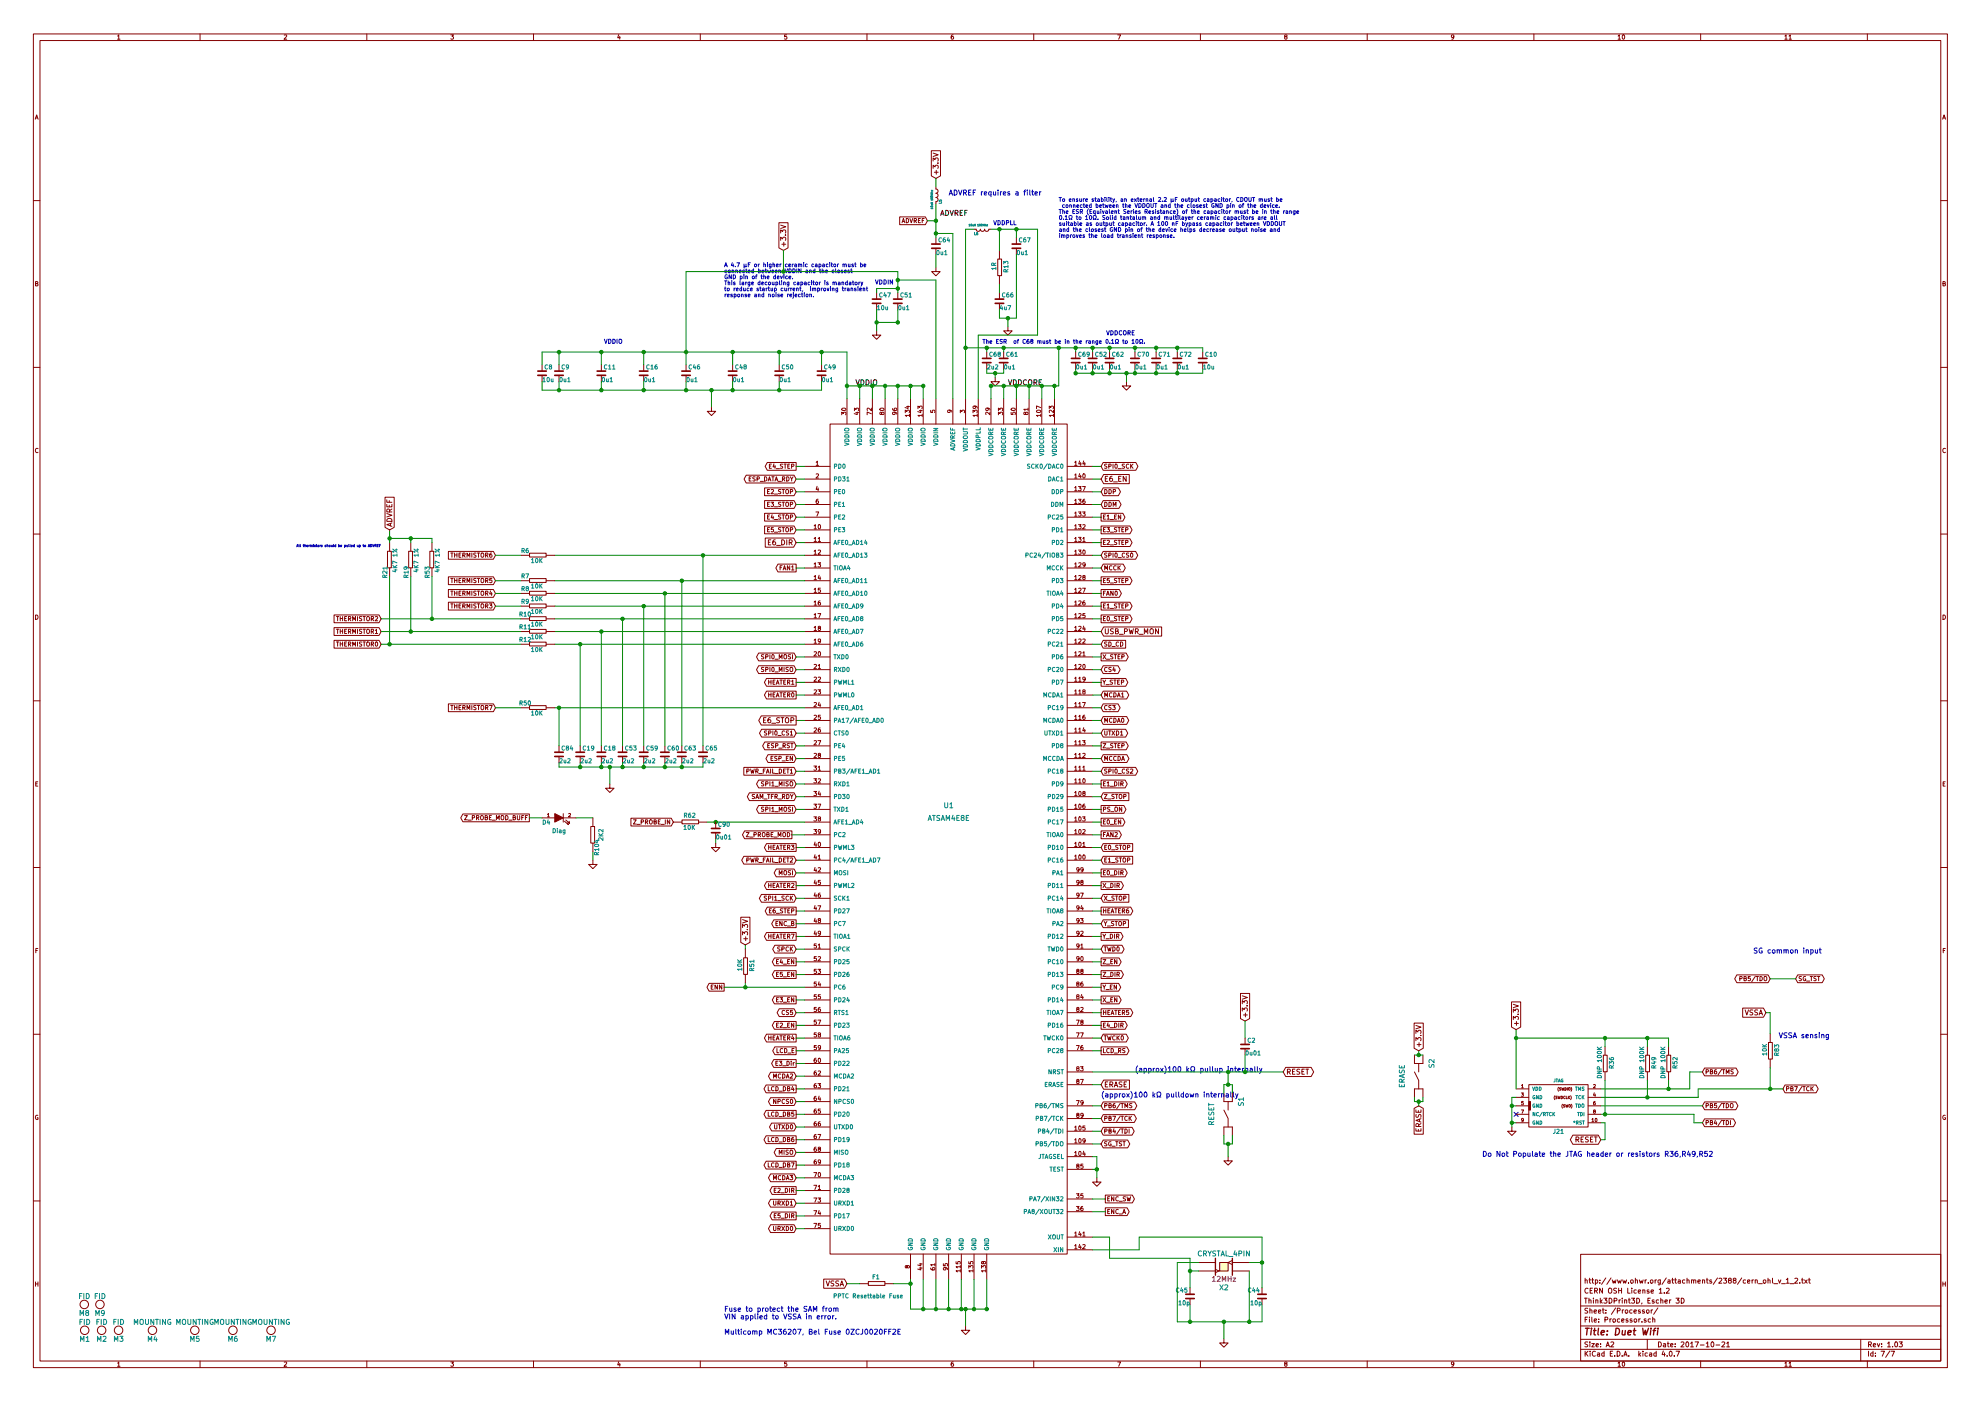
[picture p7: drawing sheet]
<svg xmlns="http://www.w3.org/2000/svg" width="594mm" height="420mm" viewBox="0 0 594 420" stroke-linecap="round" stroke-linejoin="round" font-family="sans-serif">
<g fill="none" stroke="#840000" stroke-width=".3">
<path d="M10 10.2h574v400h-574zM12 12.2h570v396h-570zM35.3 10.8l.3-.3v1.3M35.3 11.8h.7M60 10.2v2M85.2 10.6l.5-.1 .3 .3-.8 1h.8M110 10.2v2M135.2 10.5h.8l-.4 .4 .4 .3-.1 .4h-.7M160 10.2v2M185.5 10.4l-.3 .9h.8M185.9 10.9v.9M210 10.2v2"/>
<path d="M235.9 10.5h-.6v.6l.6-.1 .1 .5-.3 .3-.4-.2M260 10.2v2M285.9 10.5l-.6 .3-.1 .7 .3 .3 .4-.2v-.6l-.4-.1-.3 .3M310 10.2v2M335.2 10.5h.8l-.5 1.3M360 10.2v2M385.5 11l-.3-.2 .3-.3h.4v.4a.5 .5 0 0 0-.5 .2 .5 .5 0 0 0 0 .6l.3 .1 .3-.3-.3-.5M410 10.2v2M436 11l-.3 .2h-.3l-.1-.6 .4-.1 .3 .2-.2 .9-.4 .2M460 10.2v2M485.2 10.8l.4-.3v1.3M485.2 11.8h.8"/>
<path d="M486.6 10.6l.2-.1a.62 .62 0 0 1 .4 .6 .62 .62 0 0 1-.5 .6l-.2-.5zM510 10.2v2M535.3 10.8l.3-.3v1.3M535.3 11.8h.7M536.5 10.8l.4-.3v1.3M536.5 11.8h.7M560 10.2v2M10.6 35.8l.4-1.3 .4 1.3M10.7 35.4h.6M582.6 35.8l.4-1.3 .4 1.3M582.7 35.4h.6M279.3 45.2h2.7v7.5l-1.3 .8-1.4-.8z"/>
<path d="M279.8 50.5v-1l.6 .6 .3-.6 .5 .1 .2 .3-.2 .6M279.8 48.3v-.9l.6 .5 .3-.5h.5l.2 .3-.2 .6M279.8 45.9l1.6 .5-1.6 .5M280.2 51.7h1.2M280.7 56v.7l.4 .2 .2 .3-.2 .6-.4 .2 .4 .1 .2 .4-.2 .5-.4 .2 .4 .2 .2 .4-.2 .5-.4 .2v.6M280.8 51.1v1.1M281.2 48.9h.2M10 60.2h2M233.6 66.8h2.7v7.5l-1.4 .8-1.3-.8zM234.1 72.1v-1l.6 .5 .3-.5 .5 .1 .1 .2-.1 .7M234.1 69.9v-.9l.6 .5 .3-.5h.5l.1 .3-.1 .6M234.1 67.5l1.5 .5-1.5 .5"/>
<path d="M234.5 73.2h1.1M235.1 72.7v1.1M235.5 70.5h.1M269.8 65h7.7l.6 1.2-.6 1.2h-7.7zM270.5 66.8l.4-1.3 .4 1.3M270.6 66.4h.6M271.8 65.5a.64 .64 0 0 1 .7 .7 .64 .64 0 0 1-.7 .6zM272.9 65.5l.4 1.3 .4-1.3M274.1 66.2l.7-.1v-.5l-.7-.1v1.3M274.4 66.2l.5 .6M275.4 66.1h.4M276 65.5h-.6v1.3h.6"/>
<path d="M276.6 66.1h.4M277.2 65.5h-.6v1.3M280.7 71.3v1.9M280.7 74.5v1.9M292.1 68.7h.6l.2 .5 .4 .2 .5-.2 .2-.5 .2 .5 .3 .2 .6-.2 .2-.5 .2 .5 .3 .2 .6-.2 .1-.5h.7M299.2 77.7h1.2v5h-1.2zM299.7 75.1v2.5M304.8 71.3v1.9M304.8 74.5v1.9M582 60.2h2M10.7 85.1l.5-.1 .1-.5-.6-.1v1.3h.5l.2-.4-.3-.2M262.9 99.2v1.3h1.3l-1.3 1.3-1.3-1.3h1.3"/>
<path d="M262.9 87.8v1.9M262.9 91v1.9M269.2 87.8v1.9M269.2 91v1.9M280.7 80.2v1.2h1.2l-1.2 1.3-1.3-1.3h1.3M299.7 82.7v2.6M299.7 87.8v1.9M299.7 91v1.9M302.3 98v1.2h1.2l-1.2 1.3-1.3-1.3h1.3M582.7 85.1l.5-.1 .1-.5-.6-.1v1.3h.5l.2-.4-.3-.2M10 110.2h2M162.6 109.4v1.9"/>
<path d="M162.6 112.6v1.9M167.6 109.4v1.9M167.6 112.6v1.9M180.3 109.4v1.9M180.3 112.6v1.9M193 109.4v1.9M193 112.6v1.9M205.7 109.4v1.9M205.7 112.6v1.9M219.7 109.4v1.9M219.7 112.6v1.9M233.7 109.4v1.9"/>
<path d="M233.7 112.6v1.9M246.4 109.4v1.9M246.4 112.6v1.9M254 119.5v7.7M257.8 119.5v7.7M261.6 119.5v7.7M265.4 119.5v7.7M269.2 119.5v7.7M273 119.5v7.7M276.9 119.5v7.7M280.7 119.5v7.7M285.7 119.5v7.7"/>
<path d="M289.6 119.5v7.7M293.4 119.5v7.7M295.9 105.6v1.9M295.9 108.8v1.9M297.2 119.5v7.7M298.4 113.2v1.3h1.3l-1.3 1.2-1.2-1.2h1.2M301 105.6v1.9M301 108.8v1.9M301 119.5v7.7M304.8 119.5v7.7M308.6 119.5v7.7M312.4 119.5v7.7"/>
<path d="M316.2 119.5v7.7M322.6 105.6v1.9M322.6 108.8v1.9M327.7 105.6v1.9M327.7 108.8v1.9M332.7 105.6v1.9M332.7 108.8v1.9M337.8 114.5v1.2h1.3l-1.3 1.3-1.3-1.3h1.3M340.4 105.6v1.9M340.4 108.8v1.9M346.7 105.6v1.9M346.7 108.8v1.9"/>
<path d="M353.1 105.6v1.9M353.1 108.8v1.9M360.7 105.6v1.9M360.7 108.8v1.9M582 110.2h2M11.4 134.6a.58 .58 0 0 0-.8 .5 .58 .58 0 0 0 .8 .5M213.4 122.1v1.3h1.2l-1.2 1.2-1.3-1.2h1.3M230.1 138.7h8.7v2.3h-8.7l-.6-1.1zM230.7 139.8h.5M231.3 139.2h-.6v1.3h.6M232.1 139.1l-.3 .9h.8M232.4 139.6v.9"/>
<path d="M234.7 139.2h-.6v.5a.54 .54 0 0 1 .6 .6l-.7 .1M235.1 139.2h.7M235.5 139.2v1.3M236.2 139.8h.5M236.9 139.2h-.7v1.3h.7M237.4 139.8h.6v-.5l-.6-.1v1.3M241.3 139.9h7.6M244.8 138.7l.3-.4v1.3M244.8 139.6h.7M248.9 127.2h71.1v248.9h-71.1zM252.4 124.4v-.8l.5 .4 .1-.3h.6v.7M252.5 122.6a.76 .76 0 0 1 1.2 .2 .66 .66 0 0 1-.7 .3 .66 .66 0 0 1-.5-.5z"/>
<path d="M256.2 123.2v-.8l.5 .4 .1-.4h.6v.8M256.6 123.7h.9M257.1 123.6v.7l-.9-.3M261.3 124.1l-1.3-.5v.8M261.3 122.4v.8l-.9-.8-.4 .2 .1 .5M263.9 122.6a.76 .76 0 0 1 1.2 .2 .66 .66 0 0 1-.7 .3 .66 .66 0 0 1-.5-.5zM264.4 123.8l.6-.1v.6a.52 .52 0 0 1-.6-.1 .52 .52 0 0 1-.1-.5h-.3l-.1 .4 .2 .2 .3-.2M267.7 122.5l.3 .6h.7l.2-.2-.1-.5-.6 .1-.1 .4 .3 .2M268.2 123.6l.3 .2-.1 .4-.6 .1-.1-.5 .2-.2 .7 .1 .3 .5M271.5 123.8v-.8l.5 .4 .1-.3h.5v.7M271.9 121.9h.8M272.3 121.7v.8l-.9-.3"/>
<path d="M272.7 124.6h-1.2l.3 .3M272.7 124.2v.7M275.3 122.6v-.8l.5 .4 .1-.4h.5v.8M275.7 123.1h.9M276.1 123v.7l-.9-.3M276.6 124.6h-1.3l.3 .3M276.6 124.2v.7M279.1 123.1v.6h.6v-.6h.5v.6M284.7 123l.3 .2-.1 .4-.6 .1-.1-.5 .2-.2 .7 .1 .3 .5M288 123.8v-.8l.5 .4 .1-.3h.5v.7M291.8 123.8v-.8l.5 .4 .1-.3h.5v.7M292.3 121.8l.3 .2-.1 .4h-.6l-.1-.4 .2-.2h.8l.3 .6"/>
<path d="M293.1 124.6h-1.3l.4 .3M293.1 124.2v.7M296.1 122.4l.3 .2-.1 .4-.6 .1-.1-.5 .2-.2h.8l.3 .6M296.9 123.6v.8l-.9-.8-.4 .2 .1 .5M299.4 124.4v-.8l.5 .4 .1-.3h.6v.7M299.4 123.2v-.8l.5 .4 .1-.4h.6v.8M303.2 123.7v.6h.6v-.6h.6v.6M303.3 122.6a.76 .76 0 0 1 1.2 .2 .66 .66 0 0 1-.7 .3 .66 .66 0 0 1-.5-.5zM307.6 123.8l.6-.1v.6a.52 .52 0 0 1-.6-.1 .52 .52 0 0 1-.2-.5h-.3l-.1 .4 .3 .2 .3-.2M308.3 122.7h-1.3l.4 .4M308.3 122.4v.7M310.9 123.2a.76 .76 0 0 1 1.2 .2 .66 .66 0 0 1-.7 .3 .66 .66 0 0 1-.5-.5z"/>
<path d="M312.1 124.6h-1.3l.4 .3M312.1 122.3l-1.3-.6v.9M312.1 124.2v.7M314.7 122.6v-.8l.4 .4 .1-.4h.6v.8M315.9 124.6h-1.2l.3 .3M315.9 123v.8l-.9-.8-.3 .2 .1 .5M315.9 124.2v.7M320 139.9h7.7M322.3 138.7l.3-.4v1.3M322.3 139.6h.7M323.8 138.2l-.3 .9h.8M324.1 138.7v.9"/>
<path d="M325 138.2l-.3 .9h.8M325.3 138.7v.9M330.8 138.7h9.8l.6 1.2-.6 1.1h-9.8l-.6-1.1zM332 139.2h-.7v.5a.54 .54 0 0 1 .6 .6l-.7 .1M332.5 139.8h.6l.1-.5-.7-.1v1.3M333.8 139.2v1.3M334.4 139.3l.2-.1a.61 .61 0 0 1 .5 .6 .61 .61 0 0 1-.6 .6zM337.2 139.2h-.6v.5a.54 .54 0 0 1 .6 .6l-.7 .1M338.5 139.3a.56 .56 0 0 0-.8 .5 .56 .56 0 0 0 .8 .5M339.1 139.2v1.3M339.2 139.7l.6 .8M339.8 139.2l-.7 .7"/>
<path d="M583.4 134.6a.58 .58 0 0 0-.8 .5 .58 .58 0 0 0 .8 .5M115.5 149.1h2.7v9.1l-1.4 .7-1.3-.7zM116 154l1.5 .5-1.5 .5M116 151.3v.7h1.5v-.7M116 149.9v.7h1.5M116.1 155.8a.81 .81 0 0 1 .9-.3 .81 .81 0 0 1 .5 .9h-1.5zM116.7 150.1v.5M116.7 151.5v.5M116.8 153.5l-.1-.7-.5-.1-.2 .8h1.5M117.1 157v.7M117.5 156.8l-1.5 .5 1.5 .6M117.5 152.6l-.7 .6"/>
<path d="M223.8 142.5h14.3l.7 1.2-.7 1.1h-14.3l-.7-1.1zM224.7 143.6h.4M225.3 143h-.6v1.3h.6M226.5 143h-.6l-.1 .5a.54 .54 0 0 1 .6 .6l-.6 .1M227 143.7l.6-.1 .1-.5-.7-.1v1.3M228 144.4h1M229.3 143a.64 .64 0 0 1 .7 .6 .64 .64 0 0 1-.7 .7zM229.3 146.3h8.8l.7 1.2-.7 1.2h-8.8zM229.3 150.1h8.8l.7 1.2-.7 1.2h-8.8zM229.3 153.9h8.8l.7 1.2-.7 1.2h-8.8zM229.3 157.8h8.8l.7 1.1-.7 1.2h-8.8zM230.2 147.4h.4"/>
<path d="M230.2 151.2h.4M230.2 155h.4M230.2 158.8h.4M230.4 144.3l.4-1.3 .4 1.3M230.5 143.9h.6M230.8 146.8h-.6v1.3h.6M230.8 150.6h-.6v1.3h.6M230.8 154.4h-.6v1.3h.6M230.8 158.2h-.6v1.3h.6M231.2 150.6h.8l-.5 .5 .4 .1v.6h-.7M231.3 146.9l.4-.1 .3 .4-.8 .9h.8M231.4 143h.8"/>
<path d="M231.5 154.3l-.2 1h.7M231.8 143v1.3M231.9 154.8v.9M231.9 158.2h-.6v.6h.6v.6h-.6M232.2 148.2h1M232.2 152h1M232.2 155.8h1M232.2 159.6h1M232.4 144.3l.4-1.3 .4 1.3M232.5 143.9h.6M232.8 140.6h1M233.4 144.4h.9"/>
<path d="M234.2 146.9h-.6l-.1 .4a.54 .54 0 0 1 .6 .6l-.6 .1M234.2 150.7h-.6l-.1 .4a.54 .54 0 0 1 .6 .7h-.6M234.2 154.5h-.6l-.1 .4a.54 .54 0 0 1 .6 .7h-.6M234.2 158.3h-.6l-.1 .4a.54 .54 0 0 1 .6 .7h-.6M234.5 146.8h.8M234.5 150.6h.8M234.5 154.4h.8M234.5 158.2h.8M234.6 143.7l.7-.1v-.5l-.7-.1v1.3M234.9 146.8v1.3M234.9 150.6v1.3M234.9 154.4v1.3"/>
<path d="M234.9 158.2v1.3M234.9 143.7l.5 .6M235.7 147l.2-.2 .5 .2 .1 .6-.3 .5-.5-.2zM235.7 150.8l.2-.2 .5 .2 .1 .7-.3 .4-.5-.2zM235.7 154.6l.2-.2 .5 .2 .1 .7-.3 .4-.5-.2zM235.7 158.4l.2-.2 .5 .2 .1 .7-.3 .4-.5-.2zM235.9 143a.64 .64 0 0 1 .7 .6 .64 .64 0 0 1-.7 .7zM237 147.5l.6-.1 .1-.5-.7-.1v1.3M237 151.3l.6-.1 .1-.5-.7-.1v1.3M237 155.1l.6-.1 .1-.5-.7-.1v1.3M237 158.9l.6-.1 .1-.5-.7-.1v1.3M237 143l.4 .7 .4-.7"/>
<path d="M237.4 143.7v.6M241.3 143.7h7.6M241.3 147.5h7.6M241.3 151.3h7.6M241.3 155.1h7.6M241.3 158.9h7.6M244.1 157.7l.4-.4v1.3M244.1 158.6h.8M244.7 153.5h.8l-.5 1.3M244.8 142.2l.4-.1 .3 .4-.8 .9h.8M245 145.8l-.2 1h.7M245.3 149.7l-.5 .3v.7l.2 .3 .4-.1-.1-.6-.3-.1-.2 .2"/>
<path d="M245.3 146.3v.9M245.5 157.4l.1-.1a.61 .61 0 0 1 .5 .7 .61 .61 0 0 1-.6 .5zM320 143.7h7.7M320 147.5h7.7M320 151.3h7.7M320 155.1h7.7M320 158.9h7.7M322.3 142.5l.3-.4v1.3M322.3 157.7l.3-.4v1.3M322.3 153.9l.3-.4v1.3M322.3 150.1l.3-.4v1.3M322.3 146.3l.3-.4v1.3"/>
<path d="M322.3 158.6h.7M322.3 143.4h.7M322.3 154.8h.7M322.3 151h.7M322.3 147.2h.7M323.4 157.3h.8l-.4 .5 .4 .1v.6h-.8M323.4 153.5h.8l-.4 .5 .4 .1v.6h-.8M323.4 149.7h.8l-.4 .5 .4 .1v.6h-.8M323.4 145.9h.8l-.4 .5 .4 .1v.6h-.8M323.8 142l-.3 .9h.8M324.1 142.5v.9M324.6 153.5h.8l-.4 .5 .4 .1v.6h-.8"/>
<path d="M324.6 145.9h.9l-.6 1.3M324.7 157.4l.5-.1 .2 .4-.8 .9h.8M324.8 142.2l.2-.1a.61 .61 0 0 1 .5 .6 .61 .61 0 0 1-.6 .6zM325.3 149.7l-.5 .3-.1 .7 .2 .3 .5-.1-.1-.6-.4-.1-.2 .2M330.2 153.9h6.5l.7 1.2-.7 1.2h-6.5zM330.2 157.8h8.7l.6 1.1-.6 1.2h-8.7zM330.8 150.1h4.8l.6 1.2-.6 1.2h-4.8l-.6-1.2zM330.8 146.3h4.6l.6 1.2-.6 1.2h-4.6l-.6-1.2zM330.9 155h.4M330.9 158.8h.4M331 142.3h7.7v2.8h-7.7l-.8-1.4zM331.3 150.6a.64 .64 0 0 1 .7 .6 .64 .64 0 0 1-.7 .7z"/>
<path d="M331.3 146.8a.64 .64 0 0 1 .7 .6 .64 .64 0 0 1-.7 .7zM331.5 143.6h.5M331.5 154.4h-.6v1.3h.6M331.5 158.2h-.6v1.3h.6M331.9 158.2h.8l-.4 .5 .4 .1v.6h-.8M332 154.8l.4-.4v1.3M332 155.7h.7M332.2 142.8h-.7v1.6h.7M332.6 150.6a.64 .64 0 0 1 .7 .6 .64 .64 0 0 1-.7 .7zM332.6 146.8a.64 .64 0 0 1 .7 .6 .64 .64 0 0 1-.7 .7zM333 155.8h.9M333 159.6h.9"/>
<path d="M333.5 142.8l-.7 .4v.9l.3 .3 .5-.2-.1-.7-.4-.1-.3 .3M333.8 151.9v-1.3l.5 .9 .4-.9v1.3M333.8 147.5l.6-.1 .1-.5-.7-.1v1.3M333.9 144.5h1.2M334.2 155h.5M334.8 154.4h-.6v1.3h.6M334.9 158.3h-.6l-.1 .4a.54 .54 0 0 1 .6 .7h-.6M335.3 158.2h.7M335.3 140.6h1M335.5 143.6h.5M335.6 158.2v1.3M336.1 154.4v1.3l-.7-1.3v1.3"/>
<path d="M336.2 142.8h-.7v1.6h.7M336.4 158.8h.5M337 158.2h-.6v1.3h.6M337.6 158.9l.6-.1v-.5l-.6-.1v1.3M337.7 142.8v1.6l-.9-1.6v1.6M10 160.2h2M116.2 165.3h1.1v5h-1.1zM116.8 162.7v2.6M116.8 170.3v2.6M122.6 165.3h1.1v5h-1.1zM123.2 162.7v2.6M123.2 170.3v2.6"/>
<path d="M128.9 165.3h1.1v5h-1.1zM129.5 162.7v2.6M129.5 170.3v2.6M134.5 165.4h13.5l.6 1.1-.6 1.2h-13.5zM134.5 173h13.5l.6 1.2-.6 1.1h-13.5zM134.5 176.8h13.5l.6 1.2-.6 1.1h-13.5zM135.2 165.9h.7M135.2 173.5h.7M135.2 177.3h.7M135.5 165.9v1.2M135.5 173.5v1.2M135.5 177.3v1.3"/>
<path d="M136.3 165.9v1.2M136.3 173.5v1.2M136.3 177.3v1.3M136.3 166.4h.7M136.3 174.1h.7M136.3 177.9h.7M137 165.9v1.2M137 173.5v1.2M137 177.3v1.3M137.6 166.4h.5M137.6 174.1h.5M137.6 177.9h.5"/>
<path d="M138.3 165.9h-.7v1.2h.7M138.3 173.5h-.7v1.2h.7M138.3 177.3h-.7v1.3h.7M138.8 166.5l.6-.1v-.4l-.6-.1v1.2M138.8 174.1h.6v-.5l-.6-.1v1.2M138.8 177.9h.6v-.5l-.6-.1v1.3M139.1 166.5l.4 .6M139.1 174.1l.4 .6M139.1 177.9l.4 .7M140.1 167.1v-1.2l.4 .8 .4-.8v1.2M140.1 174.7v-1.2l.4 .9 .4-.9v1.2M140.1 178.6v-1.3l.4 .9 .4-.9v1.3"/>
<path d="M141.5 165.9v1.2M141.5 173.5v1.2M141.5 177.3v1.3M142.8 165.9h-.6l-.1 .4a.54 .54 0 0 1 .6 .7h-.6M142.8 173.5h-.6l-.1 .5a.54 .54 0 0 1 .6 .6l-.6 .1M142.8 177.3h-.6l-.1 .5a.54 .54 0 0 1 .6 .6l-.6 .1M143.2 165.9h.7M143.2 173.5h.7M143.2 177.3h.7M143.5 165.9v1.2M143.5 173.5v1.2M143.5 177.3v1.3"/>
<path d="M144.3 166l.2-.1 .5 .1 .1 .7-.3 .4-.5-.2zM144.3 173.7l.2-.2 .5 .2 .1 .6-.3 .4-.5-.2zM144.3 177.5l.2-.2 .5 .2 .1 .6-.3 .5-.5-.2zM145.6 166.5l.6-.1 .1-.4-.7-.1v1.2M145.6 174.1h.6l.1-.5-.7-.1v1.2M145.6 177.9h.6l.1-.5-.7-.1v1.3M145.9 166.5l.4 .6M145.9 174.1l.4 .6M145.9 177.9l.4 .7M147.1 177.2l-.3 .9h.8M147.4 165.9l-.5 .3-.1 .7 .3 .2 .4-.1-.1-.6-.3-.1-.3 .3M147.4 177.7v.9"/>
<path d="M147.5 173.5h-.6l-.1 .6h.7v.5h-.7M156.2 166.5h2.5M156.2 174.2h2.5M156.2 178h2.5M158.8 177.3h5v1.2h-5zM158.8 173.5h5v1.2h-5zM158.8 165.9h5v1.1h-5zM163.8 166.5h2.6M163.8 174.2h2.6M163.8 178h2.6M229.5 161.4h8.5l.8 1.3-.8 1.4h-8.5zM230.4 162.6h.5"/>
<path d="M231.2 161.9h-.8v1.5h.8M232.5 161.9l-.7 .3-.1 .9 .3 .3 .5-.1v-.7l-.5-.1-.3 .3M232.9 163.6h1.2M233.3 169.2h5.5v2.3h-5.5l-.6-1.2zM233.9 170.2h.5M234.4 161.9a.77 .77 0 0 1 .9 .8 .77 .77 0 0 1-.9 .7zM234.5 169.7h-.6v1.2M234.8 170.9l.5-1.2 .4 1.2M235 170.6h.6M235.9 161.9v1.5M236.7 162.7l.7-.1 .1-.6-.8-.1v1.5M236.8 169.7v1.2l-.7-1.2v1.2"/>
<path d="M237.1 162.7l.5 .7M237.4 170l.3-.3v1.2M237.4 170.9h.7M241.3 162.7h7.6M241.3 166.5h7.6M241.3 170.3h7.6M241.3 174.2h7.6M241.3 178h7.6M244.1 161.5l.4-.3v1.2M244.1 165.3l.4-.3v1.2M244.1 169.1l.4-.3v1.2M244.1 172.9l.4-.3v1.3"/>
<path d="M244.1 176.8l.4-.4v1.3M244.1 162.4h.8M244.1 166.2h.8M244.1 170h.8M244.1 173.9h.8M244.1 177.7h.8M245.3 168.8h.8l-.5 .5 .4 .1v.5h-.7M245.4 161.5l.3-.3v1.2M245.4 165.1l.4-.1 .3 .3-.8 .9h.8M245.4 162.4h.7M245.6 172.5l-.2 .9h.7M245.9 173v.9"/>
<path d="M246 176.4h-.6v.6h.6v.5h-.6M320 162.7h7.7M320 166.5h7.7M320 170.3h7.7M320 174.2h7.7M320 178h7.7M322.3 165.3l.3-.3v1.2M322.3 161.5l.3-.3v1.2M322.3 176.8l.3-.4v1.3M322.3 172.9l.3-.3v1.3M322.3 169.1l.3-.3v1.2M322.3 162.4h.7"/>
<path d="M322.3 166.2h.7M322.3 170h.7M322.3 173.9h.7M322.3 177.7h.7M323.4 165h.8l-.4 .4 .4 .1v.6h-.8M323.4 161.2h.8l-.4 .4 .4 .1v.6h-.8M323.5 176.5l.5-.1 .2 .4-.8 .9h.8M323.5 172.7l.5-.1 .2 .3-.8 1h.8M323.5 168.9l.5-.1 .2 .3-.8 .9h.8M324.6 176.4h.9l-.6 1.3M324.7 161.5l.4-.3v1.2M324.7 162.4h.7"/>
<path d="M324.8 165.1l.2-.1a.61 .61 0 0 1 .5 .6 .61 .61 0 0 1-.6 .6zM324.9 173.1l-.2-.2 .2-.3 .5 .1v.3a.52 .52 0 0 0-.6 .2 .52 .52 0 0 0 0 .5h.6l-.2-.6M325.4 169.3l-.2 .3-.4-.1v-.6l.4-.1 .2 .2v.7l-.6 .3M330.2 173h8.7l.6 1.2-.6 1.1h-8.7zM330.2 161.6h8.7l.6 1.1-.6 1.2h-8.7zM330.2 176.8h5.5l.6 1.2-.6 1.1h-5.5zM330.8 165.4h9.8l.6 1.1-.6 1.2h-9.8l-.6-1.2zM330.8 169.2h6l.7 1.1-.7 1.2h-6l-.6-1.2zM330.9 174.1h.4M330.9 177.9h.4M330.9 162.6h.4M331.3 170.9v-1.2l.4 .9 .4-.9v1.2"/>
<path d="M331.5 173.5h-.6v1.2h.6M331.5 162h-.6v1.3h.6M331.5 177.3h-.6v1.3M331.8 178.6l.4-1.3 .5 1.3M332 165.9h-.7v.4a.54 .54 0 0 1 .6 .7h-.7M332 178.2h.5M332 162.1l.5-.1 .2 .4-.8 .9h.8M332.5 166.5l.6-.1 .1-.4-.7-.1v1.2M332.7 173.5h-.6l-.1 .6h.7v.5h-.7M333 174.8h.9M333 163.4h.9M333.5 169.8a.56 .56 0 0 0-.8 .5 .56 .56 0 0 0 .8 .5"/>
<path d="M333.8 165.9v1.2M333.8 177.3v1.3l-.7-1.3v1.3M334.4 166l.2-.1a.61 .61 0 0 1 .5 .6 .61 .61 0 0 1-.6 .5zM334.5 177.4l.1-.1a.61 .61 0 0 1 .5 .6 .61 .61 0 0 1-.6 .6zM334.7 169.8a.56 .56 0 0 0-.7 .5 .56 .56 0 0 0 .7 .5M334.9 173.5h-.6l-.1 .5a.54 .54 0 0 1 .6 .6l-.6 .1M334.9 162.1h-.6l-.1 .4a.54 .54 0 0 1 .6 .7h-.6M335.3 173.5h.7M335.3 162h.7M335.3 169.7v1.2M335.3 167.2h1M335.5 170.2l.5 .7"/>
<path d="M335.6 162v1.3M335.6 173.5v1.2M336 169.7l-.7 .7M336.4 174.1h.5M336.4 162.6h.5M337 173.5h-.6v1.2h.6M337 162h-.6v1.3h.6M337.3 166a.56 .56 0 0 0-.8 .5 .56 .56 0 0 0 .8 .5M337.6 174.1h.6v-.5l-.6-.1v1.2M337.6 162.7l.6-.1v-.5l-.6-.1v1.3M338.5 165.9h-.6l-.1 .4a.54 .54 0 0 1 .7 .7h-.7M339.1 166l.2-.1a.61 .61 0 0 1 .5 .6 .61 .61 0 0 1-.6 .5z"/>
<path d="M582 160.2h2M10.7 184.4a.65 .65 0 0 1 .7 .7 .65 .65 0 0 1-.7 .6zM100.2 184.4h13.5l.6 1.2-.6 1.2h-13.5zM100.2 188.2h13.5l.6 1.2-.6 1.2h-13.5zM100.2 192h13.5l.6 1.2-.6 1.2h-13.5zM100.9 184.9h.7M100.9 188.7h.7M100.9 192.5h.7M101.2 184.9v1.3M101.2 188.7v1.3M101.2 192.5v1.3M102 184.9v1.3"/>
<path d="M102 188.7v1.3M102 192.5v1.3M102 185.5h.7M102 189.3h.7M102 193.1h.7M102.7 184.9v1.3M102.7 188.7v1.3M102.7 192.5v1.3M103.4 185.5h.4M103.4 189.3h.4M103.4 193.1h.4M104 184.9h-.6v1.3h.6"/>
<path d="M104 188.7h-.6v1.3h.6M104 192.5h-.6v1.3h.6M104.5 185.6l.6-.1 .1-.5-.7-.1v1.3M104.5 189.4l.6-.1 .1-.5-.7-.1v1.3M104.5 193.2l.6-.1 .1-.5-.7-.1v1.3M104.8 185.6l.4 .6M104.8 189.4l.4 .6M104.8 193.2l.4 .6M105.8 186.2v-1.3l.4 .9 .4-.9v1.3M105.8 190v-1.3l.4 .9 .4-.9v1.3M105.8 193.8v-1.3l.4 .9 .4-.9v1.3M107.2 184.9v1.3"/>
<path d="M107.2 188.7v1.3M107.2 192.5v1.3M108.5 185h-.6l-.1 .4a.54 .54 0 0 1 .6 .6l-.6 .1M108.5 188.8h-.6l-.1 .4a.54 .54 0 0 1 .6 .7h-.6M108.5 192.6h-.6l-.1 .4a.54 .54 0 0 1 .6 .7h-.6M108.9 184.9h.7M108.9 188.7h.7M108.9 192.5h.7M109.2 184.9v1.3M109.2 188.7v1.3M109.2 192.5v1.3M110 185.1l.2-.2 .5 .2 .1 .6-.3 .5-.5-.2z"/>
<path d="M110 188.9l.2-.2 .5 .2 .1 .7-.3 .4-.5-.2zM110 192.7l.2-.2 .5 .2 .1 .7-.3 .4-.5-.2zM111.3 185.6l.6-.1 .1-.5-.7-.1v1.3M111.3 189.4l.6-.1 .1-.5-.7-.1v1.3M111.3 193.2l.6-.1 .1-.5-.7-.1v1.3M111.6 185.6l.4 .6M111.6 189.4l.4 .6M111.6 193.2l.4 .6M112.5 185l.5-.1 .3 .4-.8 .9h.8M112.5 189.1l.4-.4v1.3M112.5 190h.8M112.6 192.6l.2-.1a.61 .61 0 0 1 .5 .7 .61 .61 0 0 1-.6 .5z"/>
<path d="M134.5 180.6h13.5l.6 1.2-.6 1.1h-13.5zM135.2 181.1h.7M135.5 181.1v1.3M136.3 181.1v1.3M136.3 181.7h.7M137 181.1v1.3M137.6 181.7h.5M138.3 181.1h-.7v1.3h.7M138.8 181.8l.6-.1v-.5l-.6-.1v1.3M139.1 181.8l.4 .6M140.1 182.4v-1.3l.4 .9 .4-.9v1.3M141.5 181.1v1.3"/>
<path d="M142.8 181.1h-.6l-.1 .5a.54 .54 0 0 1 .6 .6l-.6 .1M143.2 181.1h.7M143.5 181.1v1.3M144.3 181.3l.2-.2 .5 .2 .1 .6-.3 .5-.5-.2zM145.6 181.8l.6-.1 .1-.5-.7-.1v1.3M145.9 181.8l.4 .6M146.8 181.1h.7l-.4 .5 .4 .1v.5h-.7M156.2 181.8h2.5M156.2 185.6h2.5M156.2 189.4h2.5M156.2 193.2h2.5M158.8 181.1h5v1.2h-5z"/>
<path d="M158.8 192.6h5v1.1h-5zM158.8 188.8h5v1.1h-5zM158.8 185h5v1.1h-5zM163.8 181.8h2.6M163.8 185.6h2.6M163.8 189.4h2.6M163.8 193.2h2.6M227.5 195.9h10.6l.7 1.1-.7 1.2h-10.6l-.6-1.2zM227.5 199.7h10.6l.7 1.1-.7 1.2h-10.6l-.6-1.2zM229.1 196.4h-.7v.4a.54 .54 0 0 1 .6 .7h-.7M229.6 197l.6-.1 .1-.5-.7-.1v1.3M230.9 196.3v1.3"/>
<path d="M231.5 196.4l.2-.1a.61 .61 0 0 1 .5 .7 .61 .61 0 0 1-.6 .5zM232.4 197.7h1M233.7 197.6v-1.3l.4 .9 .4-.9v1.3M235.1 196.5l.3-.2 .4 .2 .1 .7-.3 .4-.5-.2zM237.1 196.4h-.6l-.1 .4a.54 .54 0 0 1 .7 .7h-.7M237.7 196.3v1.3M241.3 197h7.6M241.3 181.8h7.6M241.3 185.6h7.6M241.3 189.4h7.6M241.3 193.2h7.6M244.1 195.5l.5-.1 .3 .4-.8 .9h.8"/>
<path d="M244.1 199.4l.5-.1 .3 .3-.8 .9h.8M244.1 180.6l.4-.4v1.3M244.1 184.4l.4-.4v1.3M244.1 188.2l.4-.4v1.3M244.1 192l.4-.4v1.3M244.1 181.5h.8M244.1 185.3h.8M244.1 189.1h.8M244.1 192.9h.8M245.3 184h.8l-.5 1.3M245.4 199.6l.3-.3v1.2M245.5 195.5l.1-.1a.61 .61 0 0 1 .5 .7 .61 .61 0 0 1-.6 .5z"/>
<path d="M245.6 188.4l-.2-.3 .2-.3 .4 .1v.3a.52 .52 0 0 0-.5 .2 .52 .52 0 0 0-.1 .6h.6l-.2-.6M245.9 180.2l-.5 .3v.7l.2 .3 .4-.2-.1-.6h-.3l-.2 .2M246.1 192.2l-.3 .2-.3-.1-.1-.6 .4-.1 .3 .3-.1 .7-.5 .3M320 197h7.7M320 181.8h7.7M320 185.6h7.7M320 189.4h7.7M320 193.2h7.7M322.3 199.6l.3-.3v1.2M322.3 195.8l.3-.4v1.3M322.3 192l.3-.4v1.3M322.3 188.2l.3-.4v1.3"/>
<path d="M322.3 184.4l.3-.4v1.3M322.3 180.6l.3-.4v1.3M322.3 181.5h.7M322.3 185.3h.7M322.3 189.1h.7M322.3 192.9h.7M322.3 196.7h.7M323.5 199.4l.5-.1 .2 .3-.8 .9h.8M323.5 195.5l.5-.1 .2 .4-.8 .9h.8M323.5 191.7l.5-.1 .2 .4-.8 .9h.8M323.5 187.9l.5-.1 .2 .4-.8 .9h.8M323.5 184.1l.5-.1 .2 .4-.8 .9h.8"/>
<path d="M323.5 180.3l.5-.1 .2 .4-.8 .9h.8M324.7 195.8l.4-.4v1.3M324.7 191.7l.5-.1 .2 .4-.8 .9h.8M324.7 196.7h.7M324.8 199.4l.2-.1a.61 .61 0 0 1 .5 .6 .61 .61 0 0 1-.6 .5zM325 187.7l-.3 1h.8M325.3 180.2l-.5 .3-.1 .7 .2 .3 .5-.2-.1-.6h-.4l-.2 .2M325.3 188.2v.9M325.4 184h-.6l-.1 .6h.7v.6h-.7M330.2 195.9h7.5l.7 1.1-.7 1.2h-7.5zM330.2 180.6h8.7l.6 1.2-.6 1.1h-8.7zM330.2 184.4h8.7l.6 1.2-.6 1.2h-8.7z"/>
<path d="M330.8 196.3l.8 1.3M330.8 199.7h4.5l.6 1.1-.6 1.2h-4.5l-.6-1.2zM330.8 192h6.8v2.4h-6.8l-.6-1.2zM330.9 181.7h.4M330.9 185.5h.4M331 188h17.4v2.8h-17.4l-.8-1.4zM331.5 188.6v1.2l.3 .3 .6-.3v-1.2M331.5 181.1h-.6v1.3h.6M331.5 184.9h-.6v1.3h.6M331.6 196.3l-.8 1.3M331.8 197.7h1M332 192.6h-.7v.4a.54 .54 0 0 1 .6 .7h-.7"/>
<path d="M332 181.4l.4-.3v1.3M332 182.4h.7M332.1 185l.2-.1a.61 .61 0 0 1 .4 .6 .61 .61 0 0 1-.5 .6zM332.5 192.5a.64 .64 0 0 1 .7 .7 .64 .64 0 0 1-.7 .6zM333 182.5h.9M333 186.3h.9M333.5 193.9h.9M333.8 196.4h-.7v.4a.54 .54 0 0 1 .6 .7h-.7M333.9 188.6l-.8 .1a.63 .63 0 0 0 .7 .8l-.1 .5h-.7M334.1 196.3h.7M334.5 196.3v1.3M334.5 189.3l.7-.1 .1-.5-.8-.1v1.5h.6l.3-.5-.4-.3"/>
<path d="M334.9 181.1h-.6l-.1 .5a.54 .54 0 0 1 .6 .6l-.6 .1M334.9 185h-.6l-.1 .4a.54 .54 0 0 1 .6 .6l-.6 .1M335.3 196.9h.4M335.3 181.1h.7M335.3 184.9h.7M335.5 192.6a.56 .56 0 0 0-.8 .5 .56 .56 0 0 0 .8 .6M335.6 181.1v1.3M335.6 184.9v1.3M335.7 190.2h1.2M335.9 196.3h-.6v1.3h.6M336 192.5a.64 .64 0 0 1 .7 .7 .64 .64 0 0 1-.7 .6zM336.4 197l.6-.1 .1-.5-.7-.1v1.3"/>
<path d="M336.4 181.7h.5M336.4 185.5h.5M337 181.1h-.6v1.3h.6M337 184.9h-.6v1.3h.6M337.2 189.4l.7-.1 .1-.6-.8-.1v1.5M337.6 181.8l.6-.1v-.5l-.6-.1v1.3M337.6 185.6l.6-.1v-.5l-.6-.1v1.3M338.6 188.6l.4 1.5 .2-1.1 .3 1.1 .4-1.5M340.5 189.4l.7-.1 .1-.6-.8-.1v1.5M340.9 189.4l.5 .7M341.7 190.2h1.1M343.2 190.1v-1.5l.5 1.1 .5-1.1v1.5"/>
<path d="M345.1 188.6h.4l.3 .2v1.1l-.3 .2-.6-.2v-.8zM347.4 188.6v1.5l-.9-1.5v1.5M582.7 184.4a.65 .65 0 0 1 .7 .7 .65 .65 0 0 1-.7 .6zM10 210.2h2M134.5 211.1h13.5l.6 1.2-.6 1.1h-13.5zM135.2 211.6h.7M135.5 211.6v1.2M136.3 211.6v1.2M136.3 212.2h.7M137 211.6v1.2M137.6 212.2h.5M138.3 211.6h-.7v1.2h.7"/>
<path d="M138.8 212.2h.6v-.5l-.6-.1v1.2M139.1 212.2l.4 .6M140.1 212.8v-1.2l.4 .9 .4-.9v1.2M141.5 211.6v1.2M142.8 211.6h-.6l-.1 .5a.54 .54 0 0 1 .6 .6l-.6 .1M143.2 211.6h.7M143.5 211.6v1.2M144.3 211.8l.2-.2 .5 .2 .1 .6-.3 .4-.5-.2zM145.6 212.2h.6l.1-.5-.7-.1v1.2M145.9 212.2l.4 .6M146.8 211.6h.8l-.5 1.2M156.2 212.3h2.5"/>
<path d="M158.8 211.6h5v1.2h-5zM163.8 212.3h2.6M228.3 214.7h10.5v2.7h-10.5l-.8-1.3zM228.4 218.7h9.7l.7 1.2-.7 1.1h-9.7l-.6-1.1zM229 216h.5M229.1 200.2h-.7v.4a.54 .54 0 0 1 .6 .7h-.7M229.6 200.8l.6-.1 .1-.5-.7-.1v1.3M229.7 215.2h-.7v1.6h.7M229.9 203.5h8.9v2.3h-8.9l-.7-1.2zM229.9 207.3h8.9v2.3h-8.9l-.7-1.2zM229.9 219.2h-.6v.5a.54 .54 0 0 1 .6 .6l-.7 .1M230.5 219.9l.6-.1 .1-.5-.7-.1v1.3"/>
<path d="M230.5 204v1.2M230.5 207.8v1.2M230.5 204.5h.7M230.5 208.3h.7M230.9 200.1v1.3M231 215.2l-.6 .4-.1 .9 .3 .3 .5-.2-.1-.7-.4-.1-.3 .3M231.2 204v1.2M231.2 207.8v1.2M231.4 216.9h1.2M231.5 200.2l.2-.1a.61 .61 0 0 1 .5 .7 .61 .61 0 0 1-.6 .5zM231.8 219.2v1.3M231.8 204.5h.5"/>
<path d="M231.8 208.3h.5M232.4 201.5h1M232.4 204h-.6v1.2h.6M232.4 207.8h-.6v1.2h.6M232.4 219.3l.2-.1a.61 .61 0 0 1 .5 .6 .61 .61 0 0 1-.6 .6zM232.8 205.2l.4-1.2 .4 1.2M232.8 209l.4-1.2 .4 1.2M232.9 204.8h.6M232.9 208.7h.6M233.7 201.4v-1.3l.4 .9 .4-.9v1.3M233.8 215.3l-.8 .1a.63 .63 0 0 0 .7 .8l-.1 .5h-.7M233.9 204h.7"/>
<path d="M233.9 207.8h.7M234.2 215.2h.9M234.2 204v1.2M234.2 207.8v1.2M234.6 215.2v1.6M235 204.5h.5M235 208.3h.5M235.1 200.1v1.3M235.3 219.3a.56 .56 0 0 0-.8 .5 .56 .56 0 0 0 .8 .5M235.6 215.5l.3-.3 .6 .3-.2 1.2-.7-.1zM235.6 204h-.6v1.2h.6M235.6 207.8h-.6v1.2h.6"/>
<path d="M236.2 204.6l.6-.1v-.4l-.6-.1v1.2M236.2 208.4l.6-.1v-.4l-.6-.1v1.2M236.4 200.2h-.6l-.1 .4a.54 .54 0 0 1 .6 .7h-.6M236.5 204.6l.4 .6M236.5 208.4l.4 .6M236.5 219.2h-.6l-.1 .5a.54 .54 0 0 1 .6 .6l-.6 .1M237 200.3l.2-.2 .5 .2v.7l-.3 .4-.4-.2zM237 219.5l.4-.3v1.3M237.2 216h.7l.1-.6-.8-.2v1.6M237.4 204.3l.3-.3v1.2M237.4 205.2h.7M237.5 207.9l.2-.1a.61 .61 0 0 1 .4 .6 .61 .61 0 0 1-.5 .6z"/>
<path d="M241.3 200.8h7.6M241.3 204.6h7.6M241.3 208.4h7.6M241.3 212.3h7.6M241.3 216.1h7.6M241.3 219.9h7.6M244.1 203.2l.5-.1 .3 .3-.8 .9h.8M244.1 207l.5-.1 .3 .3-.8 .9h.8M244.1 210.8l.5-.1 .3 .3-.8 1h.8M244.1 214.6l.5-.1 .3 .4-.8 .9h.8M244.1 218.4l.5-.1 .3 .4-.8 .9h.8M245.3 206.9h.8l-.5 .5 .4 .1v.5h-.7"/>
<path d="M245.4 203.2l.4-.1 .3 .3-.8 .9h.8M245.4 200.5h.7M245.6 210.6l-.2 .9h.7M245.9 218.3l-.5 .3v.7l.2 .3 .4-.2-.1-.6h-.3l-.2 .2M245.9 211.1v.9M246 214.5h-.6v.6h.6v.5h-.6M320 200.8h7.7M320 204.6h7.7M320 208.4h7.7M320 212.3h7.7M320 216.1h7.7M320 219.9h7.7"/>
<path d="M322.3 218.7l.3-.4v1.3M322.3 214.9l.3-.4v1.3M322.3 211l.3-.3v1.3M322.3 207.2l.3-.3v1.2M322.3 203.4l.3-.3v1.2M322.3 200.5h.7M322.3 219.6h.7M322.3 215.8h.7M322.3 212h.7M322.3 208.1h.7M322.3 204.3h.7M323.5 218.7l.3-.4v1.3"/>
<path d="M323.5 214.9l.3-.4v1.3M323.5 211l.3-.3v1.3M323.5 207.2l.3-.3v1.2M323.5 203.4l.3-.3v1.2M323.5 219.6h.7M323.5 215.8h.7M323.5 212h.7M323.5 208.1h.7M323.5 204.3h.7M324.6 210.7h.9l-.6 1.3M324.9 207.4l-.2-.2 .2-.3 .5 .1v.3a.52 .52 0 0 0-.6 .1 .52 .52 0 0 0 0 .6h.6l-.2-.6M325 218.2l-.3 .9h.8"/>
<path d="M325.3 214.5l-.5 .3-.1 .7 .2 .3 .5-.2-.1-.6h-.4l-.2 .2M325.3 218.7v.9M325.4 203.6l-.2 .3-.4-.1v-.6l.4-.1 .2 .2v.7l-.6 .3M330.2 203.5h7.4l.6 1.1-.6 1.2h-7.4zM330.7 204l.4 .6 .5-.6M330.8 218.7h6.8l.6 1.2-.6 1.1h-6.8l-.6-1.1zM330.8 214.9h7.1l.6 1.2-.6 1.1h-7.1l-.6-1.1zM330.8 211.1h4.5l.6 1.2-.6 1.1h-4.5l-.6-1.1zM330.8 207.3h7.1l.6 1.1-.6 1.2h-7.1l-.6-1.2zM331.1 204.6v.6M331.3 219.2v1l.2 .3 .5-.3v-1M331.3 216.7v-1.3l.4 .9 .4-.9v1.3"/>
<path d="M331.3 209v-1.2l.4 .9 .4-.9v1.2M331.7 205.3h1M332 211.7a.56 .56 0 0 0-.8 .5 .56 .56 0 0 0 .8 .5M332 200.2a.56 .56 0 0 0-.8 .6 .56 .56 0 0 0 .8 .5M332.4 219.2h.7M332.8 219.2v1.3M333.2 211.6h-.6v.5a.54 .54 0 0 1 .6 .6l-.7 .1M333.2 200.2h-.6v.4a.54 .54 0 0 1 .6 .7h-.7M333.5 215.5a.56 .56 0 0 0-.8 .5 .56 .56 0 0 0 .8 .5M333.5 207.9a.56 .56 0 0 0-.8 .5 .56 .56 0 0 0 .8 .5M333.5 219.2l.8 1.3M333.6 204h-.6v.4a.54 .54 0 0 1 .6 .7h-.7"/>
<path d="M333.7 211.6h.7l-.4 .5 .4 .1v.5h-.7M334 215.4a.64 .64 0 0 1 .7 .6 .64 .64 0 0 1-.7 .7zM334 207.8a.64 .64 0 0 1 .7 .6 .64 .64 0 0 1-.7 .6zM334 200.1l-.3 .9h.8M334 204h.7M334.3 219.2l-.8 1.3M334.3 200.5v.9M334.4 204v1.2M334.8 219.2a.64 .64 0 0 1 .7 .6 .64 .64 0 0 1-.7 .7zM335.1 216.7l.4-1.3 .4 1.3M335.1 209l.4-1.2 .4 1.2M335.2 204.5h.4"/>
<path d="M335.2 208.7h.6M335.2 216.3h.6M335.8 204h-.6v1.2h.6M336 219.5l.4-.3v1.3M336.3 204.6l.6-.1 .1-.4-.7-.1v1.2M336.3 208.1l.4-.3v1.2M336.3 209h.7M336.4 215.5l.2-.1a.61 .61 0 0 1 .5 .6 .61 .61 0 0 1-.6 .6zM582 210.2h2M10.7 235.1h.5M11.3 234.5h-.6v1.3h.6M167.6 223.7v1.9"/>
<path d="M167.6 226.9v1.9M174 223.7v1.9M174 226.9v1.9M180.3 223.7v1.9M180.3 226.9v1.9M182.9 235.1v1.3h1.2l-1.2 1.3-1.3-1.3h1.3M186.7 223.7v1.9M186.7 226.9v1.9M193 223.7v1.9M193 226.9v1.9M199.4 223.7v1.9M199.4 226.9v1.9"/>
<path d="M204.5 223.7v1.9M204.5 226.9v1.9M210.8 223.7v1.9M210.8 226.9v1.9M223.1 230.1h15l.7 1.2-.7 1.2h-15zM224 231.3l.6-.1v-.5l-.6-.1v1.3M224.7 237.8h13.4l.7 1.1-.7 1.2h-13.4l-.6-1.2zM225.1 230.6l.3 1.3 .3-.9 .2 .9 .3-1.3M226.3 238.3h-.6l-.1 .4a.54 .54 0 0 1 .6 .7h-.6M226.7 231.3l.6-.1v-.5l-.6-.1v1.3M226.7 239.5l.4-1.3 .4 1.3M226.8 239.1h.6"/>
<path d="M227 231.3l.4 .6M227.5 234h10.6l.7 1.1-.7 1.2h-10.6l-.6-1.2zM227.6 232h1M227.9 239.5v-1.3l.5 .9 .4-.9v1.3M228.9 231.2h.4M229.1 234.5h-.7v.4a.54 .54 0 0 1 .6 .7h-.7M229.1 239.6h.9M229.3 222.5h8.8l.7 1.2-.7 1.2h-8.8l-.6-1.2zM229.5 230.6h-.6v1.3M229.6 235.1l.6-.1 .1-.5-.7-.1v1.3M229.8 231.9l.4-1.3 .5 1.3M229.9 231.5h.6"/>
<path d="M230.2 238.2h.7M230.2 223.6h.5M230.3 226.3h7.8l.7 1.2-.7 1.2h-7.8l-.6-1.2zM230.5 238.2v1.3M230.8 223h-.6v1.3h.6M230.9 234.4v1.3M231.1 230.6v1.3M231.2 227.4h.4M231.3 238.8h.4M231.4 234.8l.4-.4v1.3M231.4 235.7h.8M231.7 230.6v1.3h.6"/>
<path d="M231.8 226.8h-.6v1.3h.6M231.9 238.2h-.6v1.3M232 223.1h-.6v.4a.54 .54 0 0 1 .6 .6l-.7 .1M232.4 238.9l.6-.1 .1-.5-.7-.1v1.3M232.4 232h1M232.4 235.8h1M232.6 223.7l.6-.1v-.5l-.6-.1v1.3M232.7 238.9l.4 .6M233 226.9h-.6v.4a.54 .54 0 0 1 .6 .7h-.7M233.3 220.6h1M233.4 239.6h.9M233.6 224.4h.9"/>
<path d="M233.6 227.5l.6-.1v-.5l-.6-.1v1.3M233.7 230.6a.64 .64 0 0 1 .7 .7 .64 .64 0 0 1-.7 .6zM233.7 235.7v-1.3l.4 .9 .4-.9v1.3M234.5 228.2h1M234.6 238.9l.7-.1v-.5l-.7-.1v1.3M234.8 223.7l.6-.1 .1-.5-.7-.1v1.3M234.9 231.2h.5M234.9 238.9l.5 .6M235.1 234.4v1.3M235.1 223.7l.4 .6M235.6 230.6h-.7v1.3h.7M235.8 227.4h.4"/>
<path d="M235.9 238.2a.64 .64 0 0 1 .7 .7 .64 .64 0 0 1-.7 .6zM235.9 230.6h.7M236.3 230.6v1.3M236.4 234.5h-.6l-.1 .4a.54 .54 0 0 1 .6 .7h-.6M236.4 226.8h-.6v1.3h.6M236.8 223.1h-.7v.4a.54 .54 0 0 1 .6 .6l-.7 .1M237 234.6l.2-.2 .5 .2v.7l-.3 .4-.4-.2zM237 231l.4-.4v1.3M237 238.2l.4 .7 .4-.7M237 231.9h.7M237 220.5h.7M237.1 223h.7"/>
<path d="M237.4 238.9v.6M237.5 223v1.3M237.7 226.8v1.3l-.7-1.3v1.3M241.3 231.3h7.6M241.3 235.1h7.6M241.3 238.9h7.6M241.3 223.7h7.6M241.3 227.5h7.6M244.1 229.7h.8l-.5 .5 .4 .1v.6h-.7M244.1 233.5h.8l-.5 .5 .4 .1v.6h-.7M244.1 237.4h.8l-.5 .4 .4 .1v.6h-.7M244.1 222.2l.5-.1 .3 .4-.8 .9h.8"/>
<path d="M244.1 226l.5-.1 .3 .4-.8 .9h.8M245.3 222.1h.8l-.5 1.3M245.4 230.1l.3-.4v1.3M245.4 233.6l.4-.1 .3 .4-.8 .9h.8M245.4 231h.7M245.6 226.5l-.2-.3 .2-.3 .4 .1v.3a.52 .52 0 0 0-.5 .2 .52 .52 0 0 0-.1 .6h.6l-.2-.6M245.6 237.3l-.2 .9h.7M245.9 237.8v.8M320 231.3h7.7M320 235.1h7.7M320 238.9h7.7M320 223.7h7.7"/>
<path d="M320 227.5h7.7M322.3 233.9l.3-.4v1.3M322.3 230.1l.3-.4v1.3M322.3 226.3l.3-.4v1.3M322.3 222.5l.3-.4v1.3M322.3 237.7l.3-.3v1.2M322.3 231h.7M322.3 234.8h.7M322.3 227.2h.7M322.3 223.4h.7M322.3 238.6h.7M323.5 233.9l.3-.4v1.3"/>
<path d="M323.5 230.1l.3-.4v1.3M323.5 226.3l.3-.4v1.3M323.5 222.5l.3-.4v1.3M323.5 231h.7M323.5 234.8h.7M323.5 227.2h.7M323.5 223.4h.7M323.6 237.5l.2-.1a.61 .61 0 0 1 .4 .6 .61 .61 0 0 1-.5 .5zM324.6 222.1h.8l-.4 .5 .4 .1v.6h-.8M324.7 230.1l.4-.4v1.3M324.7 226l.5-.1 .2 .4-.8 .9h.8M324.7 231h.7"/>
<path d="M324.8 233.6l.2-.1a.61 .61 0 0 1 .5 .7 .61 .61 0 0 1-.6 .5zM324.9 237.9l-.2-.2 .2-.3 .5 .1v.3a.52 .52 0 0 0-.6 .1 .52 .52 0 0 0 0 .6h.6l-.2-.6M330.2 234h7.2l.6 1.1-.6 1.2h-7.2zM330.2 222.5h7.5l.7 1.2-.7 1.2h-7.5zM330.8 223h.8l-.8 1.3h.8M330.8 237.8h7.7v2.3h-7.7l-.6-1.2zM330.8 230.1h9.8l.6 1.2-.6 1.2h-9.8l-.6-1.2zM330.8 226.3h7.1l.7 1.2-.7 1.2h-7.1l-.6-1.2zM330.9 235h.4M331.2 238.2h.8l-.8 1.3h.8M331.3 228.1v-1.3l.4 .9 .4-.9v1.3M331.5 234.4h-.6v1.3h.6"/>
<path d="M331.8 224.4h1M332 230.7h-.7v.4a.54 .54 0 0 1 .6 .7h-.7M332 234.8l.4-.4v1.3M332 235.7h.7M332.2 239.6h1M332.5 231.3l.6-.1 .1-.5-.7-.1v1.3M333 235.8h.9M333.5 226.9a.56 .56 0 0 0-.8 .5 .56 .56 0 0 0 .8 .6M333.8 223.1h-.7v.4a.54 .54 0 0 1 .6 .6l-.7 .1M333.8 230.6v1.3M334.1 238.3h-.6v.4a.54 .54 0 0 1 .6 .7h-.7M334.1 223h.7"/>
<path d="M334.2 234.4a.64 .64 0 0 1 .8 .7 .64 .64 0 0 1-.8 .6zM334.4 230.7l.2-.1a.61 .61 0 0 1 .5 .7 .61 .61 0 0 1-.6 .5zM334.5 223v1.3M334.5 238.2h.7M334.7 226.9a.56 .56 0 0 0-.7 .5 .56 .56 0 0 0 .7 .6M334.9 238.2v1.3M335.3 226.8a.64 .64 0 0 1 .7 .6 .64 .64 0 0 1-.7 .7zM335.3 223.6h.4M335.3 232h1M335.5 234.4v1.3M335.8 238.3h.5l.1 .3-.3 .9-.4-.2zM335.9 223h-.6v1.3h.6"/>
<path d="M336 220.5h.7M336.1 235.1l.6-.1 .1-.5-.7-.1v1.3M336.4 228.1l.4-1.3 .4 1.3M336.4 223.7l.6-.1 .1-.5-.7-.1v1.3M336.4 235.1l.4 .6M336.5 227.7h.6M337 238.9l.6-.1v-.5l-.6-.1v1.3M337.3 230.7a.56 .56 0 0 0-.8 .5 .56 .56 0 0 0 .8 .6M338.5 230.7h-.6l-.1 .4a.54 .54 0 0 1 .7 .7h-.7M339 230.7l.5-.1 .2 .4-.8 .9h.8M582.7 235.1h.5M583.3 234.5h-.6v1.3h.6"/>
<path d="M138.8 244.1h19.9v2.3h-19.9l-.6-1.1zM139.3 244.6h.9l-.9 1.3h.9M140.4 246h.9M141.6 245.3l.6-.1 .1-.5-.7-.1v1.3M142.9 245.3l.6-.1 .1-.5-.7-.1v1.3M143.2 245.3l.4 .6M144.2 244.8l.2-.2 .5 .2 .1 .6-.3 .5-.5-.2zM145.5 245.2l.6-.1v-.4l-.6-.1v1.3h.5l.2-.5-.3-.2M146.8 245.2h.4M147.4 244.6h-.6v1.3h.6M147.6 246h1M148.9 245.9v-1.3l.4 .9 .4-.9v1.3"/>
<path d="M150.3 244.8l.2-.2 .5 .2 .1 .6-.3 .5-.5-.2zM151.6 244.6a.64 .64 0 0 1 .8 .6 .64 .64 0 0 1-.8 .7zM152.6 246h1M153.9 245.2l.6-.1v-.4l-.6-.1v1.3h.5l.2-.5-.3-.2M155.1 244.6v1l.3 .3 .5-.3v-1M156.5 245.2h.4M157.1 244.6h-.6v1.3M157.6 245.2h.4M158.2 244.6h-.6v1.3M162.6 245.3h3.8M164.2 244.3l.3-.3v1M164.2 245h.5"/>
<path d="M168.9 244v2.5M168.9 245.3h3.8M169.3 246.3l1.1 1-.1-.6M169.7 245.9l1.1 1-.1-.6M170.5 244.1l.4-.1 .2 .3-.6 .7h.6M177.2 247.9h1.1v4.9h-1.1zM177.8 258v1.2h1.3l-1.3 1.3-1.3-1.3h1.3M177.8 245.3v2.5M177.8 252.9v2.5M189.2 245.4h12.1l.6 1.1-.6 1.2h-12.1zM190 245.9h.8l-.8 1.2h.8M191 247.2h1"/>
<path d="M192.3 246.5l.6-.1v-.4l-.6-.1v1.2M193.5 246.5l.7-.1v-.4l-.7-.1v1.2M193.9 246.5l.4 .6M194.8 246l.2-.1 .5 .1 .1 .7-.3 .4-.5-.2zM196.1 246.4l.6-.1v-.3l-.6-.1v1.2h.5l.2-.4-.2-.3M197.4 246.4h.4M198 245.9h-.6v1.2h.6M198.2 247.2h1M199.5 245.9v1.2M200.8 245.9v1.2l-.7-1.2v1.2M201.9 246.5h2.6M204.5 245.9h5v1.2h-5z"/>
<path d="M209.5 246.5h2.6M214.6 252.9v1.3h1.3l-1.3 1.2-1.2-1.2h1.2M214.6 246.5v2M214.6 249.7v1.9M223.1 256.8h15l.7 1.2-.7 1.1h-15l-.7-1.1zM223.3 249.2h14.2v2.3h-14.2l-.6-1.1zM223.8 249.7h.8l-.8 1.2h.8M224 258l.6-.1v-.5l-.6-.1v1.3M224.8 251h1M225.1 257.3l.3 1.3 .3-1 .2 1 .3-1.3M226.1 250.3h.6l.1-.5-.7-.1v1.2M226.7 258l.6-.1v-.5l-.6-.1v1.3"/>
<path d="M227 258l.4 .6M227.4 250.3h.6v-.5l-.6-.1v1.2M227.5 241.6h10.6l.7 1.1-.7 1.2h-10.6l-.6-1.2zM227.6 258.7h1M227.7 250.3l.4 .6M228.8 249.7h.5l.1 .4-.3 .8-.4-.2zM228.9 257.9h.4M229.1 242.1h-.7v.4a.54 .54 0 0 1 .6 .7h-.7M229.5 257.3h-.6v1.3M229.6 242.7l.6-.1 .1-.4-.7-.1v1.2M229.8 258.6l.4-1.3 .5 1.3M229.9 253h8.9v2.3h-8.9l-.7-1.1z"/>
<path d="M229.9 258.2h.6M230 250.3l.6-.1v-.4l-.6-.1v1.2h.5l.2-.4-.3-.2M230.5 254.1h.7M230.5 253.5v1.3M230.9 242.1v1.2M231.1 257.3v1.3M231.2 253.5v1.3M231.2 250.3h.5M231.4 242.4l.4-.3v1.2M231.4 243.3h.8M231.7 257.3v1.3h.6M231.8 254.1h.5"/>
<path d="M231.9 249.7h-.7v1.2h.7M232.1 251h.9M232.4 258.7h1M232.4 243.4h1M232.4 253.5h-.6v1.3h.6M232.8 254.8l.4-1.3 .4 1.3M232.9 254.4h.6M233.3 250.9v-1.2l.5 .9 .4-.9v1.2M233.7 243.3v-1.2l.4 .8 .4-.8v1.2M233.7 257.3a.64 .64 0 0 1 .7 .6 .64 .64 0 0 1-.7 .7zM233.9 253.5h.7M234.2 253.5v1.3"/>
<path d="M234.8 249.9l.2-.2 .5 .2 .1 .6-.3 .4-.5-.2zM234.9 257.9h.5M235 254.1h.5M235.1 242.2l.3-.1 .4 .1 .1 .7-.3 .4-.5-.2zM235.6 257.3h-.7v1.3h.7M235.6 253.5h-.6v1.3h.6M235.9 257.3h.7M236.1 249.7a.64 .64 0 0 1 .7 .6 .64 .64 0 0 1-.7 .6zM236.2 254.1h.6v-.5l-.6-.1v1.3M236.3 257.3v1.3M236.5 254.1l.4 .7M237 257.4l.5-.1 .2 .3-.8 1h.8"/>
<path d="M237.1 242.1h-.6l-.1 .4a.54 .54 0 0 1 .7 .7h-.7M237.3 253.5h.8l-.4 .5 .3 .1v.5h-.7M237.7 242.1v1.2M241.3 254.2h7.6M241.3 258h7.6M241.3 242.7h7.6M241.3 246.5h7.6M241.3 250.4h7.6M244.1 241.2h.8l-.5 .4 .4 .1v.6h-.7M244.1 245h.8l-.5 .5 .4 .1v.5h-.7M244.1 248.8h.8l-.5 .5 .4 .1v.5h-.7M244.4 252.5l-.3 .9h.8"/>
<path d="M244.4 256.3l-.3 .9h.8M244.7 253v.9M244.7 256.8v.9M245.3 241.2h.8l-.5 1.2M245.4 256.8l.3-.4v1.3M245.4 257.7h.7M245.5 252.7l.1-.1a.61 .61 0 0 1 .5 .6 .61 .61 0 0 1-.6 .6zM245.6 245.5l-.2-.2 .2-.3 .4 .1v.3a.52 .52 0 0 0-.5 .1 .52 .52 0 0 0-.1 .6h.6l-.2-.6M246.1 249.3l-.3 .3-.3-.1-.1-.6 .4-.1 .3 .2-.1 .7-.5 .4M320 254.2h7.7M320 258h7.7M320 242.7h7.7"/>
<path d="M320 246.5h7.7M320 250.4h7.7M322.3 256.8l.3-.4v1.3M322.3 253l.3-.4v1.3M322.3 249.1l.3-.3v1.3M322.3 245.3l.3-.3v1.2M322.3 241.5l.3-.3v1.2M322.3 257.7h.7M322.3 253.9h.7M322.3 250.1h.7M322.3 246.2h.7M322.3 242.4h.7"/>
<path d="M323.6 256.5l.2-.1a.61 .61 0 0 1 .4 .6 .61 .61 0 0 1-.5 .6zM323.6 252.7l.2-.1a.61 .61 0 0 1 .4 .6 .61 .61 0 0 1-.5 .6zM323.6 248.9l.2-.1a.61 .61 0 0 1 .4 .6 .61 .61 0 0 1-.5 .6zM323.6 245.1l.2-.1a.61 .61 0 0 1 .4 .6 .61 .61 0 0 1-.5 .6zM323.6 241.3l.2-.1a.61 .61 0 0 1 .4 .6 .61 .61 0 0 1-.5 .6zM324.6 245h.8l-.4 .5 .4 .1v.5h-.8M324.7 253l.4-.4v1.3M324.7 248.9l.5-.1 .2 .3-.8 1h.8M324.7 253.9h.7M324.8 256.5l.2-.1a.61 .61 0 0 1 .5 .6 .61 .61 0 0 1-.6 .6zM325.3 241.2l-.5 .3-.1 .7 .2 .2 .5-.1-.1-.6-.4-.1-.2 .3M330.2 241.6h6.8l.7 1.1-.7 1.2h-6.8z"/>
<path d="M330.2 245.4h6.5l.7 1.1-.7 1.2h-6.5zM330.2 249.2h5.5l.6 1.2-.6 1.1h-5.5zM330.8 256.8h8.9v2.3h-8.9l-.6-1.1zM330.8 253h8.9v2.3h-8.9l-.6-1.1zM330.9 242.7l.6-.1 .1-.4-.7-.1v1.2M330.9 246.4h.4M330.9 250.3h.4M331.3 257.9h.4M331.3 254.1h.4M331.5 245.9h-.6v1.2h.6M331.5 249.7h-.6v1.2M331.8 250.9l.4-1.2 .5 1.2"/>
<path d="M331.9 257.3h-.6v1.3h.6M331.9 253.5h-.6v1.3h.6M332 250.6h.5M332.1 246l.2-.1a.61 .61 0 0 1 .4 .6 .61 .61 0 0 1-.5 .6zM332.4 257.6l.3-.3v1.3M332.4 258.6h.7M332.5 253.6l.2-.1a.61 .61 0 0 1 .4 .6 .61 .61 0 0 1-.5 .6zM332.8 242.1h-.6v.4a.54 .54 0 0 1 .6 .7h-.7M333 247.2h.9M333.1 243.4h1M333.3 258.7h1M333.3 254.9h1"/>
<path d="M333.8 249.7v1.2l-.7-1.2v1.2M334.2 246.4h.5M334.4 242.2l.2-.1 .5 .1 .1 .7-.4 .4-.4-.2zM334.4 249.8l.4-.1 .3 .3-.8 .9h.8M334.8 245.9h-.6v1.2h.6M335.3 257.3h-.6l-.1 .5a.54 .54 0 0 1 .6 .6l-.6 .1M335.3 253.5h-.6l-.1 .5a.54 .54 0 0 1 .6 .6l-.6 .1M335.7 257.3h.7M335.7 253.5h.7M336 253.5v1.3M336 257.3v1.3M336.1 245.9v1.2l-.7-1.2v1.2"/>
<path d="M336.4 242.1v1.2l-.7-1.2v1.2M336.8 257.5l.2-.2 .5 .2 .1 .6-.3 .5-.5-.2zM336.8 253.7l.2-.2 .5 .2 .1 .6-.3 .5-.5-.2zM338.1 258l.6-.1 .1-.5-.7-.1v1.3M338.1 254.1h.6l.1-.5-.7-.1v1.3M10 260.2h2M222.1 275.1h2.8v7.5l-1.4 .8-1.4-.8zM222.7 278.2v-1l.6 .5 .2-.5 .6 .1 .1 .2-.1 .7M222.7 275.8l1.5 .5-1.5 .5M224.1 278.8h.1M228.3 268.2h9.8l.7 1.2-.7 1.2h-9.8l-.6-1.2zM229.9 264.4h8.9v2.4h-8.9l-.7-1.2z"/>
<path d="M229.9 279.7h8.9v2.3h-8.9l-.7-1.2zM229.9 268.8h-.6l-.1 .4a.54 .54 0 0 1 .6 .7h-.6M230.1 272.1h8.7v2.3h-8.7l-.6-1.2zM230.5 269.4l.6-.1v-.5l-.6-.1v1.3M230.5 264.9v1.3M230.5 265.5h.7M230.7 273.1h.5M231.2 264.9v1.3M231.3 272.5h-.6v1.3h.6M231.7 268.7v1.3M231.8 265.5h.5M232.1 275.9h6.7v2.3h-6.7l-.7-1.2z"/>
<path d="M232.3 269.1l.3-.4v1.3M232.3 270h.7M232.4 272.5l-.5 .3-.1 .7 .3 .3 .4-.1-.1-.6-.3-.1-.3 .2M232.4 264.9h-.6v1.3h.6M232.7 276.9h.4M232.8 260.6h5.3l.7 1.2-.7 1.2h-5.3l-.6-1.2zM232.8 266.2l.4-1.3 .4 1.3M232.8 273.9h1M232.9 265.8h.6M233.2 270.1h1M233.3 276.3h-.6v1.3h.6M233.7 262.4v-1.3l.4 .9 .4-.9v1.3"/>
<path d="M233.9 264.9h.7M234.2 264.9v1.3M234.5 276.3v1.3l-.7-1.3v1.3M234.7 272.6h-.6v.4a.54 .54 0 0 1 .6 .7h-.7M235 265.5h.5M235.1 272.5h.7M235.1 261.3l.3-.2 .4 .2 .1 .6-.3 .5-.5-.2zM235.2 268.8h-.6l-.1 .4a.54 .54 0 0 1 .6 .7h-.6M235.5 272.5v1.3M235.6 264.9h-.6v1.3h.6M235.9 276.4a.56 .56 0 0 0-.8 .6 .56 .56 0 0 0 .8 .5M236.1 277.7h1"/>
<path d="M236.2 265.6l.6-.1v-.5l-.6-.1v1.3M236.2 273.1h.5M236.4 268.8a.56 .56 0 0 0-.7 .5 .56 .56 0 0 0 .7 .6M236.5 265.6l.4 .6M236.9 272.5h-.7v1.3h.7M237 268.7v1.3M237.1 261.2h-.6l-.1 .4a.54 .54 0 0 1 .7 .6l-.7 .1M237.2 269.3l.5 .7M237.4 265l.5-.1 .2 .4-.8 .9h.8M237.4 276.9l.6-.1v-.4l-.6-.1v1.3h.5l.2-.4-.3-.3M237.4 273.2l.6-.1v-.5l-.6-.1v1.3M237.7 261.1v1.3"/>
<path d="M237.7 268.7l-.7 .7M241.3 261.8h7.6M241.3 277h7.6M241.3 273.2h7.6M241.3 265.6h7.6M241.3 269.4h7.6M244.4 260.1l-.3 1h.8M244.4 263.9l-.3 1h.8M244.4 267.8l-.3 .9h.8M244.4 271.6l-.3 .9h.8M244.4 275.4l-.3 .9h.8M244.4 279.2l-.3 .9h.8"/>
<path d="M244.7 260.6v.9M244.7 264.4v.9M244.7 268.2v.9M244.7 272.1v.8M244.7 275.9v.8M244.7 279.7v.8M245.3 271.6h.8l-.5 1.3M245.4 260.3l.4-.1 .3 .4-.8 .9h.8M245.6 276l-.2-.2 .2-.3 .4 .1v.3a.52 .52 0 0 0-.5 .1 .52 .52 0 0 0-.1 .6h.6l-.2-.6M245.9 267.8l-.5 .3v.8l.2 .2 .4-.1-.1-.6-.3-.1-.2 .2M246 264h-.6v.6h.6v.6h-.6M246.1 279.8l-.3 .3-.3-.1-.1-.6 .4-.1 .3 .2-.1 .7-.5 .3"/>
<path d="M320 261.8h7.7M320 277h7.7M320 273.2h7.7M320 265.6h7.7M320 269.4h7.7M323.6 279.8l-.2 .3-.4-.1-.1-.6 .5-.1 .2 .2-.1 .7-.5 .3M323.6 276l-.2 .2h-.4l-.1-.6 .5-.1 .2 .2-.1 .7-.5 .3M323.6 272.2l-.2 .2h-.4l-.1-.7 .5-.1 .2 .3-.1 .7-.5 .3M323.6 268.4l-.2 .2-.4-.1-.1-.6 .5-.1 .2 .3-.1 .7-.5 .3M323.6 264.6l-.2 .2-.4-.1-.1-.6 .5-.1 .2 .3-.1 .7-.5 .3M323.6 260.7l-.2 .3-.4-.1-.1-.6 .5-.1 .2 .2-.1 .8-.5 .3M324 275.5h.8l-.4 .4 .4 .1v.6h-.8"/>
<path d="M324 267.8h.9l-.6 1.3M324.1 279.4l.5-.1 .2 .3-.8 .9h.8M324.3 264.6l-.2-.3 .2-.3 .5 .1v.3a.52 .52 0 0 0-.6 .2 .52 .52 0 0 0 0 .6h.6l-.2-.6M324.4 271.6l-.3 .9h.8M324.7 272.1v.8M324.8 260.7l-.2 .3-.4-.1v-.6l.4-.1 .2 .2v.8l-.6 .3M330.2 260.6h7.2l.6 1.2-.6 1.2h-7.2zM330.2 272.1h8.9l.6 1.1-.6 1.2h-8.9zM330.2 279.7h5.9l.7 1.1-.7 1.2h-5.9zM330.2 264.4h6.1l.6 1.2-.6 1.2h-6.1zM330.8 264.9l.8 1.3M330.8 275.9h7.6v2.3h-7.6l-.6-1.2z"/>
<path d="M330.8 268.2h7.7v2.4h-7.7l-.6-1.2zM330.9 272.5v1.3M330.9 261.7h.4M330.9 273.1h.7M331.1 276.3l.4 .7 .5-.7M331.2 268.7l.8 1.3M331.5 261.1h-.6v1.3h.6M331.5 277v.6M331.6 272.5v1.3M331.6 264.9l-.8 1.3M331.8 266.3h1M332 268.7l-.8 1.3"/>
<path d="M332.1 277.7h.9M332.1 261.2l.2-.1a.61 .61 0 0 1 .4 .6 .61 .61 0 0 1-.5 .6zM332.2 270.1h1M332.2 273.1h.5M332.8 272.5h-.6v1.3h.6M333 262.5h.9M333.1 264.9a.64 .64 0 0 1 .7 .6 .64 .64 0 0 1-.7 .7zM333.2 273.8l.4-1.3 .4 1.3M333.3 273.4h.6M334 276.4h-.6l-.1 .4a.54 .54 0 0 1 .7 .7h-.7M334.1 268.8h-.6v.4a.54 .54 0 0 1 .6 .7h-.7M334.2 261.1a.64 .64 0 0 1 .8 .6 .64 .64 0 0 1-.8 .7z"/>
<path d="M334.3 272.5h.7M334.4 264.9v1.3M334.4 276.3h.7M334.5 268.7h.7M334.6 272.5v1.3M334.7 276.3v1.3M334.9 268.7v1.3M335 265.6l.6-.1v-.5l-.6-.1v1.3M335.3 265.6l.4 .6M335.4 273.1h.5M335.5 261.1v1.3M335.5 276.5l.3-.2 .4 .2 .1 .7-.3 .4-.5-.2z"/>
<path d="M335.7 268.9l.2-.2 .5 .2v.7l-.3 .4-.4-.2zM336 272.5h-.6v1.3h.6M336.1 261.8l.6-.1 .1-.5-.7-.1v1.3M336.4 261.8l.4 .6M336.6 273.2l.6-.1v-.5l-.6-.1v1.3M336.9 277l.6-.1v-.5l-.6-.1v1.3M336.9 273.2l.4 .6M337 269.4l.6-.1v-.5l-.6-.1v1.3M338.4 272.5l-.6 .3v.7l.2 .3 .5-.1-.1-.6-.4-.1-.2 .2M582 260.2h2M10.7 285.1h.5M11.4 284.4h-.7v1.3"/>
<path d="M212.6 294.9h4.6v2.3h-4.6l-.6-1.1zM213.3 296h.4M213.9 295.4h-.6v1.3h.6M215.1 295.4v1.3l-.7-1.3v1.3M216.5 295.4v1.3l-.8-1.3v1.3M222.7 280.4v-1l.6 .5 .2-.5 .6 .1 .1 .2-.1 .7M223 287.2h1.2v5h-1.2zM223 281.5h1.2M223.5 284.6v2.6M223.5 292.3v2.5M223.6 280.9v1.2M230.5 280.2v1.2"/>
<path d="M230.5 280.7h.7M231.2 280.2v1.2M231.8 280.7h.5M232.2 287.3h6.6v2.3h-6.6l-.6-1.1zM232.2 291.1h6.6v2.3h-6.6l-.6-1.1zM232.2 298.7h6.6v2.4h-6.6l-.6-1.2zM232.4 283.5h5.7l.7 1.1-.7 1.2h-5.7l-.7-1.2zM232.4 280.2h-.6v1.2h.6M232.8 281.4l.4-1.2 .4 1.2M232.9 288.4h.4M232.9 292.2h.4M232.9 299.8h.4"/>
<path d="M232.9 281h.6M233.5 287.8h-.6v1.2h.6M233.5 291.6h-.6v1.3h.6M233.5 299.2h-.6v1.3h.6M233.9 299.2h.8l-.5 .5 .4 .1v.5h-.7M233.9 280.2h.7M233.9 284h-.6l-.1 .4a.54 .54 0 0 1 .7 .7l-.7 .1M234.2 287.7l-.2 .9h.7M234.2 280.2v1.2M234.5 284.6l.6-.1v-.4l-.6-.1v1.2M234.5 288.2v.8M234.6 291.6h-.6v.6h.6v.5h-.6"/>
<path d="M234.9 289.1h1M234.9 293h1M235 280.7h.5M235.6 280.2h-.6v1.2h.6M236.2 280.8l.6-.1v-.4l-.6-.1v1.2M236.2 288.4h.4M236.2 292.2h.4M236.2 299.8h.4M236.4 284.1a.56 .56 0 0 0-.7 .5 .56 .56 0 0 0 .7 .5M236.5 280.8l.4 .6M236.8 287.8h-.6v1.2h.6M236.8 291.6h-.6v1.3h.6"/>
<path d="M236.8 299.2h-.6v1.3h.6M237 284v1.2M237.2 284.5l.5 .7M237.3 280.2h.9l-.6 1.2M237.7 284l-.7 .7M238 287.8v1.2l-.7-1.2v1.2M238 291.6v1.3l-.7-1.3v1.3M238 299.2v1.3l-.7-1.3v1.3M241.3 288.5h7.6M241.3 284.6h7.6M241.3 280.8h7.6M241.3 292.3h7.6"/>
<path d="M241.3 296.1h7.6M241.3 299.9h7.6M244.8 283.1h-.6l-.1 .6h.7v.5h-.7M244.8 286.9h-.6l-.1 .6h.7v.5h-.7M244.8 290.7h-.6l-.1 .6h.7v.5h-.7M244.8 294.5h-.6l-.1 .6h.7v.5h-.7M244.8 298.3h-.6l-.1 .6h.7v.6h-.7M245.3 290.7h.8l-.5 .5 .4 .1v.5h-.7M245.4 283.4l.3-.3v1.2M245.4 287l.4-.1 .3 .3-.8 1h.8M245.4 284.3h.7M245.6 294.4l-.2 .9h.7"/>
<path d="M245.9 294.9v.9M246 298.3h-.6v.6h.6v.6h-.6M320 288.5h7.7M320 284.6h7.7M320 280.8h7.7M320 292.3h7.7M320 296.1h7.7M320 299.9h7.7M323.1 298.8l-.2-.2 .2-.3 .4 .1v.3a.52 .52 0 0 0-.5 .2 .52 .52 0 0 0-.1 .6h.6l-.1-.7M323.1 295l-.2-.2 .2-.3 .4 .1v.3a.52 .52 0 0 0-.5 .2 .52 .52 0 0 0-.1 .5h.6l-.1-.6M323.1 291.2l-.2-.2 .2-.3 .4 .1v.3a.52 .52 0 0 0-.5 .2 .52 .52 0 0 0-.1 .5h.6l-.1-.6M323.6 287.4l-.2 .3-.4-.1-.1-.6 .5-.1 .2 .2-.1 .7-.5 .4"/>
<path d="M323.6 283.6l-.2 .3-.4-.1-.1-.6 .5-.1 .2 .2-.1 .7-.5 .3M324.1 283.4l.4-.3v1.2M324.1 284.3h.7M324.2 287l.2-.1a.61 .61 0 0 1 .4 .6 .61 .61 0 0 1-.5 .6zM324.3 291.2l-.2-.2 .2-.3 .5 .1v.3a.52 .52 0 0 0-.6 .2 .52 .52 0 0 0 0 .5h.6l-.2-.6M324.4 298.2l-.3 1h.8M324.7 294.5l-.5 .3-.1 .7 .2 .3 .5-.2-.1-.6h-.4l-.2 .2M324.7 298.7v.9M330.2 287.3h5.4l.6 1.2-.6 1.1h-5.4zM330.2 294.9h5.3l.6 1.2-.6 1.1h-5.3zM330.2 298.7h5.4l.6 1.2-.6 1.2h-5.4zM330.2 291.1h6.1l.6 1.2-.6 1.1h-6.1z"/>
<path d="M330.7 295.4l.4 .7 .5-.7M330.7 280.2l.4 .6 .5-.6M330.8 287.8h.8l-.8 1.2h.8M330.8 291.6h.8l-.8 1.3h.8M330.8 299.2l.8 1.3M330.8 283.5h5.7l.6 1.1-.6 1.2h-5.7l-.6-1.2zM331.1 284h.7M331.1 280.8v.6M331.1 296.1v.6M331.5 284v1.2M331.6 299.2l-.8 1.3M331.7 296.8h1"/>
<path d="M331.7 281.5h1M331.8 289.1h1M331.8 293h1M332.1 284l.3 1.2 .3-.9 .2 .9 .3-1.2M333 280.2a.64 .64 0 0 1 .7 .6 .64 .64 0 0 1-.7 .6zM333 296h.4M333.1 291.6a.64 .64 0 0 1 .7 .6 .64 .64 0 0 1-.7 .7zM333.1 288.4h.4M333.1 299.8h.4M333.6 295.4h-.6v1.3h.6M333.7 287.8h-.6v1.2h.6M333.7 299.2h-.6v1.3h.6"/>
<path d="M333.7 284a.64 .64 0 0 1 .7 .6 .64 .64 0 0 1-.7 .6zM334.2 280.2v1.2M334.4 291.6v1.3M334.8 295.4v1.3l-.7-1.3v1.3M334.8 280.8l.7-.1v-.4l-.7-.1v1.2M334.9 287.8v1.2l-.7-1.2v1.2M334.9 299.2v1.3l-.7-1.3v1.3M335 292.2h.6v-.5l-.6-.1v1.3M335 284.1l.2-.1a.61 .61 0 0 1 .5 .6 .61 .61 0 0 1-.6 .6zM335.2 280.8l.4 .6M335.3 292.2l.4 .7M372 297.9h2.8v7.6l-1.4 .7-1.4-.7z"/>
<path d="M372.5 298.6l1.6 .6-1.6 .5M520.9 292.4h9.3l.7 1.1-.7 1.2h-9.3l-.7-1.2zM521.7 293.5l.7-.1v-.4l-.7-.1v1.2M523 293.4l.6-.1v-.3l-.6-.1v1.2h.5l.2-.4-.3-.3M524.9 292.9h-.6l-.1 .5h.7v.6h-.7M526.4 292.8l-1.1 1.6M526.6 292.9h.8M527 292.9v1.2M527.8 292.9a.64 .64 0 0 1 .7 .6 .64 .64 0 0 1-.7 .6zM529.1 293l.2-.1 .5 .1v.7l-.3 .4-.4-.2zM539.1 292.4h7.4l.6 1.1-.6 1.2h-7.4l-.6-1.2zM540.2 292.9h-.6v.4a.54 .54 0 0 1 .6 .7h-.7"/>
<path d="M541.5 292.9a.57 .57 0 0 0-.8 .6 .57 .57 0 0 0 .8 .5v-.4h-.2M541.8 294.2h.9M542.8 292.9h.8M543.2 292.9v1.2M544.7 292.9h-.7v.4a.54 .54 0 0 1 .6 .7h-.7M545 292.9h.7M545.4 292.9v1.2M582.8 285.1h.4M583.4 284.4h-.6v1.3M10 310.2h2M229.9 310.2h8.9v2.3h-8.9l-.7-1.2zM230.5 310.6v1.3"/>
<path d="M230.5 311.2h.7M231.2 310.6v1.3M231.8 311.2h.5M232 317.8h6.8v2.3h-6.8l-.6-1.2zM232.2 306.3h6.6v2.4h-6.6l-.6-1.2zM232.4 314h6.4v2.3h-6.4l-.7-1.2zM232.4 310.6h-.6v1.3h.6M232.7 318.8h.4M232.8 311.9l.4-1.3 .4 1.3M232.9 307.4h.4M232.9 311.5h.6M233 314.4v1.3h.6"/>
<path d="M233.3 318.3h-.6v1.2h.6M233.5 306.8h-.6v1.3h.6M233.7 302.5h4.4l.7 1.2-.7 1.2h-4.4l-.7-1.2zM233.7 318.3h.8l-.5 .4 .4 .1v.6h-.7M233.9 310.6h.7M234 306.9l.4-.1 .3 .4-.8 .9h.8M234.2 310.6v1.3M234.7 314.5a.56 .56 0 0 0-.7 .6 .56 .56 0 0 0 .7 .5M234.7 319.6h1M234.9 300.6h1M234.9 308.2h1M235 311.2h.5"/>
<path d="M235.3 303.1a.56 .56 0 0 0-.8 .5 .56 .56 0 0 0 .8 .6M235.3 314.4a.64 .64 0 0 1 .7 .7 .64 .64 0 0 1-.7 .6zM235.6 310.6h-.6v1.3h.6M236 318.3a.64 .64 0 0 1 .7 .6 .64 .64 0 0 1-.7 .6zM236.2 311.3l.6-.1v-.5l-.6-.1v1.3M236.2 307.4h.4M236.2 315.8h1M236.5 311.3l.4 .6M236.5 303.1h-.6l-.1 .4a.54 .54 0 0 1 .6 .7h-.6M236.8 306.8h-.6v1.3h.6M237.3 318.3v.1M237.3 318.7v.8"/>
<path d="M237.5 315h.4M237.7 303h-.6l-.1 .6h.7v.6h-.7M237.7 310.6l-.3 .9h.8M237.9 318.7v.8M238 311v.9M238 306.8v1.3l-.7-1.3v1.3M238.1 314.4h-.6v1.3h.6M238.2 318.7l-.3 .2M241.3 318.9h7.6M241.3 303.7h7.6M241.3 315.1h7.6M241.3 307.5h7.6"/>
<path d="M241.3 311.3h7.6M244.7 317.4l-.5 .3-.1 .7 .3 .2 .4-.1-.1-.6-.3-.1-.3 .3M244.8 302.1h-.6l-.1 .6h.7v.6h-.7M244.8 305.9h-.6l-.1 .6h.7v.6h-.7M244.8 309.7h-.6l-.1 .6h.7v.6h-.7M244.8 313.6h-.6l-.1 .5h.7v.6h-.7M245.3 305.9h.8l-.5 1.3M245.5 317.5l.1-.1a.61 .61 0 0 1 .5 .6 .61 .61 0 0 1-.6 .6zM245.6 310.3l-.2-.3 .2-.3 .4 .1v.4a.52 .52 0 0 0-.5 .1 .52 .52 0 0 0-.1 .6h.6l-.2-.6M245.9 302.1l-.5 .3v.7l.2 .3 .4-.1-.1-.6-.3-.1-.2 .2M246.1 314.1l-.3 .2h-.3l-.1-.6 .4-.1 .3 .2-.1 .7-.5 .3M320 303.7h7.7"/>
<path d="M320 315.1h7.7M320 307.5h7.7M320 311.3h7.7M322.8 313.6h.8l-.5 1.2M322.8 309.7h.8l-.5 1.3M322.8 305.9h.8l-.5 1.3M323.1 302.7l-.2-.3 .2-.3 .4 .1v.3a.52 .52 0 0 0-.5 .2 .52 .52 0 0 0-.1 .6h.6l-.1-.6M324 319.9h.8l-.4 .5 .4 .1v.5h-.8M324 309.7h.9l-.6 1.3M324.1 302.2l.5-.1 .2 .4-.8 .9h.8M324.3 306.5l-.2-.3 .2-.3 .5 .1v.3a.52 .52 0 0 0-.6 .2 .52 .52 0 0 0 0 .6h.6l-.2-.6M324.7 313.6l-.5 .3-.1 .7 .2 .2 .5-.1-.1-.6-.4-.1-.2 .3"/>
<path d="M330.2 306.3h7.2l.6 1.2-.6 1.2h-7.2zM330.2 302.5h8.9l.6 1.2-.6 1.2h-8.9zM330.2 314h7.7l.7 1.1-.7 1.2h-7.7zM330.8 310.2h6.9l.7 1.1-.7 1.2h-6.9l-.6-1.2zM330.9 314.4v1.3h.6M330.9 307.4h.4M330.9 303v1.3M330.9 303.6h.7M331.1 310.6h.7M331.5 310.6v1.3M331.5 306.8h-.6v1.3h.6M331.6 303v1.3"/>
<path d="M331.8 300.6h1M332.1 310.6l.3 1.3 .3-.9 .2 .9 .3-1.3M332.2 303.6h.5M332.3 306.7l-.3 1h.8M332.6 307.2v.9M332.6 314.5a.56 .56 0 0 0-.7 .6 .56 .56 0 0 0 .7 .5M332.8 303h-.6v1.3h.6M333 308.2h.9M333.2 304.3l.4-1.3 .4 1.3M333.2 314.4a.64 .64 0 0 1 .7 .7 .64 .64 0 0 1-.7 .6zM333.3 303.9h.6M334.2 315.8h.9"/>
<path d="M334.2 306.8a.64 .64 0 0 1 .8 .7 .64 .64 0 0 1-.8 .6zM334.3 303h.7M334.4 310.7a.56 .56 0 0 0-.8 .6 .56 .56 0 0 0 .8 .5M334.6 303v1.3M335 310.6v1.3M335.2 311.2l.5 .7M335.4 315.1l.6-.1 .1-.5-.7-.1v1.3M335.4 303.6h.5M335.5 306.8v1.3M335.7 310.6l-.7 .7M335.7 315.1l.4 .6M336 303h-.6v1.3h.6"/>
<path d="M336.1 307.5l.6-.1 .1-.5-.7-.1v1.3M336.3 310.7l.2-.1a.61 .61 0 0 1 .4 .7 .61 .61 0 0 1-.5 .5zM336.4 307.5l.4 .6M336.6 303.7l.6-.1v-.5l-.6-.1v1.3M336.9 303.7l.4 .6M337.4 314.5h-.6l-.1 .4a.54 .54 0 0 1 .6 .7h-.6M338.5 303h-.7v.6h.7v.6h-.7M372.5 303.2v-.9l.6 .5 .3-.5 .5 .1 .2 .2-.2 .6M372.5 301v-.9l.6 .5 .3-.5 .5 .1 .2 .2-.2 .6M372.9 304.4h1.2M373.4 311.3v1.9M373.4 314.5v1.9"/>
<path d="M373.5 303.8v1.2M373.9 301.6h.2M424.1 306.8h2.7v7.6l-1.4 .7-1.3-.7zM424.2 316.4v2.5h2.5v-2.5M424.6 312.1v-.9l.6 .5 .3-.5h.5l.1 .3-.1 .6M424.6 309.9v-.9l.6 .5 .3-.5 .5 .1 .1 .2-.1 .6M424.6 307.5l1.5 .5-1.5 .6M425 313.3h1.1M425.4 318.9v2.6M425.6 312.7v1.2M426 310.5h.1M453.3 300.5h2.7v7.5l-1.3 .8-1.4-.8z"/>
<path d="M453.8 305.8v-1l.6 .5 .3-.5 .5 .1 .1 .2-.1 .7M453.8 303.6v-1l.6 .5 .3-.5 .5 .1 .1 .2-.1 .7M453.8 301.2l1.5 .5-1.5 .5M454.2 306.9h1.1M454.8 306.3v1.2M455.2 304.2h.1M480.8 316.5h1.2v4.9h-1.2zM481.3 313.9v2.5M493.5 316.5h1.2v4.9h-1.2zM494 313.9v2.5M499.9 316.5h1.1v4.9h-1.1zM500.4 313.9v2.5"/>
<path d="M522.6 302.3h6.2l.8 1.4-.8 1.4h-6.2zM523.3 302.9l.5 1.5 .6-1.5M525.7 302.9l-.9 .1a.63 .63 0 0 0 .8 .8l-.1 .5h-.7M527.1 302.9l-.8 .1a.63 .63 0 0 0 .7 .8l-.1 .5h-.7M527.5 304.4l.5-1.5 .5 1.5M527.7 304h.7M530.4 312.6h1.1v5h-1.1zM530.9 310v2.6M530.9 317.7v2.5M582 310.2h2M11.4 334.5a.59 .59 0 0 0-.8 .6 .59 .59 0 0 0 .8 .5v-.4h-.2M229.7 333h9.1v2.3h-9.1l-.6-1.1z"/>
<path d="M229.7 325.4h9.1v2.3h-9.1l-.6-1.1zM230.4 333.5v1.3h.6M230.4 325.9v1.2h.6M231.1 321.6h7l.7 1.1-.7 1.2h-7l-.6-1.2zM231.1 329.2h7l.7 1.2-.7 1.1h-7l-.6-1.1zM231.4 336.8h6.7l.7 1.2-.7 1.2h-6.7l-.6-1.2zM232 323.3v-1.2l.4 .9 .4-.9v1.2M232.1 333.6a.56 .56 0 0 0-.8 .5 .56 .56 0 0 0 .8 .5M232.1 326a.56 .56 0 0 0-.8 .5 .56 .56 0 0 0 .8 .5M232.3 337.3v1l.2 .3 .5-.3v-1M232.7 333.5a.64 .64 0 0 1 .7 .6 .64 .64 0 0 1-.7 .7zM232.7 325.9a.64 .64 0 0 1 .7 .6 .64 .64 0 0 1-.7 .6z"/>
<path d="M232.7 329.7v1.3l-.7-1.3v1.3M233.3 330.3h.6l.1-.5-.7-.1v1.3M233.4 337.3h.7M233.6 334.9h1M233.6 327.2h1M233.8 337.3v1.3M234.1 322.2a.56 .56 0 0 0-.7 .5 .56 .56 0 0 0 .7 .5M234.4 337.3l.9 1.3M234.7 322.1a.64 .64 0 0 1 .7 .6 .64 .64 0 0 1-.7 .6zM234.9 333.5a.64 .64 0 0 1 .7 .6 .64 .64 0 0 1-.7 .7zM234.9 325.9a.64 .64 0 0 1 .7 .6 .64 .64 0 0 1-.7 .6zM235.3 329.8a.56 .56 0 0 0-.8 .5 .56 .56 0 0 0 .8 .5"/>
<path d="M235.3 337.3l-.9 1.3M235.8 323.3l.4-1.2 .4 1.2M235.8 337.3a.64 .64 0 0 1 .7 .6 .64 .64 0 0 1-.7 .7zM235.9 323h.6M236.2 334.1l.6-.1v-.4l-.6-.1v1.3h.5l.2-.5-.3-.2M236.2 326.5l.6-.1v-.4l-.6-.1v1.2h.5l.2-.4-.3-.2M236.5 329.7h-.6l-.1 .5a.54 .54 0 0 1 .6 .6l-.6 .1M237 322.2l.5-.1 .2 .3-.8 .9h.8M237.1 329.8l.2-.1a.61 .61 0 0 1 .4 .6 .61 .61 0 0 1-.5 .6zM237.1 337.4l.2-.1a.61 .61 0 0 1 .4 .6 .61 .61 0 0 1-.5 .6zM237.7 325.8l-.3 .9h.8M238 326.3v.8"/>
<path d="M238 333.5h-.6v.6h.6v.5h-.6M241.3 326.6h7.6M241.3 338h7.6M241.3 330.4h7.6M241.3 334.2h7.6M241.3 322.7h7.6M244.7 321.2l-.5 .3-.1 .7 .3 .2 .4-.1-.1-.6h-.3l-.3 .2M244.7 325l-.5 .3-.1 .7 .3 .3 .4-.2-.1-.6h-.3l-.3 .2M244.7 328.8l-.5 .3-.1 .7 .3 .3 .4-.2-.1-.6h-.3l-.3 .2M244.7 332.6l-.5 .3-.1 .7 .3 .3 .4-.2-.1-.6h-.3l-.3 .2M244.7 336.4l-.5 .3-.1 .7 .3 .3 .4-.1-.1-.7h-.3l-.3 .2M245.3 325h.8l-.5 .5 .4 .1v.5h-.7"/>
<path d="M245.4 321.3l.4-.1 .3 .3-.8 .9h.8M245.6 328.7l-.2 .9h.7M245.9 336.4l-.5 .3v.7l.2 .3 .4-.1-.1-.7h-.3l-.2 .2M245.9 329.2v.9M246 332.6h-.6v.6h.6v.5h-.6M320 331.6h7.7M320 321.5h7.7M320 325.3h7.7M320 335.4h7.7M320 339.3h7.7M322.3 338l.3-.3v1.3M322.3 339h.7"/>
<path d="M322.8 330.1h.8l-.5 1.2M323.1 320.4l-.2-.2 .2-.3 .4 .1v.3a.52 .52 0 0 0-.5 .2 .52 .52 0 0 0-.1 .5h.6l-.1-.6M323.1 324.2l-.2-.2 .2-.3 .4 .1v.3a.52 .52 0 0 0-.5 .2 .52 .52 0 0 0-.1 .6h.6l-.1-.7M323.1 334.4l-.2-.2 .2-.3 .4 .1v.3a.52 .52 0 0 0-.5 .1 .52 .52 0 0 0-.1 .6h.6l-.1-.6M323.6 337.8l.2-.1a.61 .61 0 0 1 .4 .6 .61 .61 0 0 1-.5 .6zM324 323.7h.9l-.6 1.3M324.8 330.6l-.2 .3-.4-.1v-.6l.4-.1 .2 .2v.7l-.6 .3M324.8 334.4l-.2 .3-.4-.1v-.6l.4-.1 .2 .2v.7l-.6 .3M325.4 337.7h-.6l-.1 .6h.7v.5h-.7M330.8 330.5h9.5l.6 1.1-.6 1.2h-9.5l-.6-1.2zM330.8 334.3h9.4l.6 1.1-.6 1.2h-9.4l-.6-1.2zM330.8 338.1h8.7l.6 1.2-.6 1.1h-8.7l-.6-1.1z"/>
<path d="M331 323.9h7.7v2.8h-7.7l-.8-1.4zM331.3 331.6l.6-.1 .1-.4-.7-.1v1.2M331.3 335.4l.6-.1 .1-.4-.7-.1v1.2M331.3 339.2h.6l.1-.5-.7-.1v1.2M331.5 325.2h.5M332.2 324.5h-.7v1.5h.7M332.6 331.5l.6-.1v-.3l-.6-.1v1.2h.4l.3-.4-.3-.3M332.6 335.3l.6-.1v-.3l-.6-.1v1.2h.4l.3-.4-.3-.3M332.6 339.2l.6-.1v-.4l-.6-.1v1.2h.4l.3-.4-.3-.2M332.8 325.3l.8-.1 .1-.6-.9-.1v1.5M333.2 325.3l.5 .7M333.7 334.8h.8l-.5 1.2"/>
<path d="M334.1 338.5l-.3 .9h.7M334.2 326l.5-1.5 .5 1.5M334.3 325.5h.7M334.4 331l-.6 .3v.7l.2 .2 .4-.1v-.6l-.4-.1-.2 .3M334.4 339v.8M336 330.9l-1.1 1.6M336 334.7l-1.1 1.6M336 338.5l-1.1 1.6M336.2 331h.7M336.2 334.8h.7M336.2 338.6h.7M336.5 324.5l-.8 .1a.63 .63 0 0 0 .7 .8l-.1 .5h-.7"/>
<path d="M336.5 331v1.2M336.5 334.8v1.2M336.5 338.6v1.2M337.1 325.2h.5M337.3 332.2v-1.2l.5 .8 .4-.8v1.2M337.3 338.6a.64 .64 0 0 1 .8 .6 .64 .64 0 0 1-.8 .6zM337.8 324.5h-.7v1.5h.7M338 334.9a.56 .56 0 0 0-.7 .5 .56 .56 0 0 0 .7 .5M338.6 334.8v1.2M338.6 338.6v1.2M338.8 335.3l.5 .7M339.3 334.8l-.7 .7"/>
<path d="M339.4 331h-.6v.4a.54 .54 0 0 1 .6 .7h-.7M367 332.9l1.3 2.5v2.6M367 327.8v2.6h2.6v-2.6M368.3 330.4v2.5M385.6 320.1h7.6l.8 1.4-.8 1.4h-7.6l-.8-1.4zM386.1 321.5l.7-.1 .1-.6-.8-.2v1.6M386.5 321.5l.5 .7M387.6 321.4h.5M388.3 320.6h-.7v1.6h.7M389.8 320.7l-.8 .1a.63 .63 0 0 0 .7 .8l-.1 .5h-.7M390.4 321.4h.5M391.2 320.6h-.8v1.6h.8"/>
<path d="M391.6 320.6h.9M392 320.6v1.6M424.1 332.4l1.3-.8 1.4 .8v7.7h-2.7zM424.2 321.5l1.2 2.5v2.6M424.2 329.1v-2.5h2.5v2.5M424.6 338.5v.7h1.5v-.7M424.6 332.8v.8h1.5v-.8M424.7 334.2l.1 .8a.63 .63 0 0 0 .8-.7l.5 .1v.7M425.3 333.1v.5M425.3 338.7v.5M425.4 337.8l-.1-.7-.5-.1-.2 .8h1.5M425.7 335.7v.7"/>
<path d="M426.1 335.5l-1.5 .5 1.5 .5M426.1 336.9l-.7 .6M453.4 338v1.3h1.3l-1.3 1.2-1.3-1.2h1.3M454.7 326.6h3.8M454.7 329.1h3.8M454.7 331.6h3.8M454.7 334.2h3.8M454.7 336.7h3.8M456.2 327.8h.6l-.3 .4 .3 .1v.4h-.6M456.2 332.9h.7l-.4 1M456.3 325.5l.3-.3v1.1M456.3 326.3h.5"/>
<path d="M456.8 330.3h-.5v.5h.5v.4h-.5M456.8 335.8l-.4 .2v-.6l.4 .2v.6l-.4 .2M458.5 325.3h17.7v12.7h-17.7zM466.3 328.6l-.2 .5 .2 .7M467 328.8h-.4l.4 .6-.5 .1M467.2 328.7l.2 .8 .2-.6 .1 .6 .2-.8M467.4 326.1l-.2 .5 .2 .6M468.1 326.2l-.4 .1 .4 .5-.4 .1M468.2 328.7a.38 .38 0 0 1 .4 .4 .38 .38 0 0 1-.4 .4zM468.4 326.2l.1 .8 .2-.6 .1 .6 .2-.8M468.6 331.2l-.2 .5 .2 .6M469.3 326.2a.38 .38 0 0 1 .4 .4 .38 .38 0 0 1-.4 .4z"/>
<path d="M469.3 331.3h-.4l.4 .6-.4 .1M469.4 328.8a.34 .34 0 0 0-.5 .3 .34 .34 0 0 0 .5 .3M469.5 331.3l.2 .7 .2-.5 .1 .5 .2-.7M469.7 328.7v.8h.4M470.1 326.2v.8M470.3 328.7v.8M470.4 326.3h.4l-.1 .7-.3-.2zM470.4 329l.3 .5M470.5 331.4h.4l-.1 .6-.3-.1zM470.7 328.7l-.4 .5M471 328.6l.2 .5-.2 .7M471.1 326.1l.2 .5-.2 .6"/>
<path d="M471.2 331.2l.2 .5-.2 .6M476.2 326.6h3.9M476.2 329.1h3.9M476.2 331.6h3.9M476.2 334.2h3.9M476.2 336.7h3.9M477.4 335.7l.3-.3v1M477.4 336.4h.6M477.9 325.3l.4-.1 .1 .3-.6 .8h.6M478.1 333.3l-.2-.2 .2-.2h.3v.3a.41 .41 0 0 0-.4 .1 .41 .41 0 0 0 0 .5h.4l-.1-.5M478.1 327.7l-.2 .8h.6M478.4 330.3l-.4 .1-.1 .7 .2 .2 .3-.1v-.4l-.5 .1"/>
<path d="M478.4 328.1v.7M478.4 335.5l.2-.1a.46 .46 0 0 1 .3 .5 .46 .46 0 0 1-.5 .4zM481.3 321.5v2.5M494 321.5v2.5M500.4 321.5v2.5M511.2 320.3h9.4l.7 1.2-.7 1.1h-9.4l-.7-1.1zM511.2 335.6h8.6l.7 1.1-.7 1.2h-8.6l-.7-1.2zM511.2 330.5h9.3l.7 1.1-.7 1.2h-9.3l-.7-1.2zM511.6 321.5l.6-.1 .1-.5-.7-.1v1.3M511.6 336.7l.6-.1 .1-.5-.7-.1v1.3M511.6 331.6l.6-.1 .1-.4-.7-.1v1.2M512.9 321.4l.6-.1v-.4l-.6-.1v1.3h.5l.2-.5-.3-.2"/>
<path d="M512.9 336.6l.6-.1v-.4l-.6-.1v1.3h.5l.2-.4-.3-.3M512.9 331.5l.6-.1v-.3l-.6-.1v1.2h.5l.2-.4-.3-.3M514.4 336l-.3 .9h.8M514.7 320.8l-.5 .3-.1 .7 .2 .3 .5-.2-.1-.6h-.4l-.2 .2M514.7 336.4v.9M514.8 331h-.6l-.1 .5h.7v.6h-.7M516.3 320.7l-1.1 1.7M516.3 336l-1.1 1.6M516.3 330.9l-1.1 1.6M516.5 331h.7M516.5 320.8h.7M516.5 336h.7"/>
<path d="M516.9 320.8v1.3M516.9 331v1.2M516.9 336v1.3M517.7 322.1v-1.3l.4 .9 .4-.9v1.3M517.7 336a.64 .64 0 0 1 .7 .7 .64 .64 0 0 1-.7 .6zM517.7 331a.64 .64 0 0 1 .7 .6 .64 .64 0 0 1-.7 .6zM518.9 331.1l.3-.1 .5 .1v.7l-.3 .4-.5-.2zM518.9 336v1.3M519.8 320.8h-.6l-.1 .5a.54 .54 0 0 1 .6 .6l-.6 .1M535.3 325.4h9.3l.7 1.2-.7 1.1h-9.3l-.6-1.1zM535.8 326.5h.6v-.5l-.6-.1v1.2M537 326.5l.6-.1v-.4l-.6-.1v1.2h.5l.2-.4-.2-.2"/>
<path d="M538.2 325.9h.8l-.5 1.2M540.4 325.8l-1.1 1.6M540.7 325.9h.7M541 325.9v1.2M542.5 326a.56 .56 0 0 0-.8 .5 .56 .56 0 0 0 .8 .5M543.1 325.9v1.2M543.3 326.4l.5 .7M543.8 325.9l-.7 .7M583.4 334.5a.59 .59 0 0 0-.8 .6 .59 .59 0 0 0 .8 .5v-.4h-.2M229.7 348.3h9.1v2.3h-9.1l-.6-1.2zM229.7 340.6h9.1v2.4h-9.1l-.6-1.2zM230.4 348.7v1.3h.6"/>
<path d="M230.4 341.1v1.3h.6M231.1 352.1h7l.7 1.1-.7 1.2h-7l-.6-1.2zM231.1 359.7h7l.7 1.1-.7 1.2h-7l-.6-1.2zM231.5 355.9h7.3v2.3h-7.3l-.6-1.2zM232 353.8v-1.3l.4 .9 .4-.9v1.3M232.1 348.8a.56 .56 0 0 0-.8 .6 .56 .56 0 0 0 .8 .5M232.1 341.2a.56 .56 0 0 0-.8 .5 .56 .56 0 0 0 .8 .6M232.2 356.9h.4M232.7 348.7a.64 .64 0 0 1 .7 .7 .64 .64 0 0 1-.7 .6zM232.7 341.1a.64 .64 0 0 1 .7 .6 .64 .64 0 0 1-.7 .7zM232.8 344.4h5.3l.7 1.2-.7 1.2h-5.3l-.6-1.2zM232.8 356.4h-.6v1.2h.6"/>
<path d="M233.3 356.5l.5-.1 .2 .3-.8 .9h.8M233.6 350.1h1M233.6 342.5h1M233.7 346.2v-1.3l.4 .9 .4-.9v1.3M234.1 352.6a.56 .56 0 0 0-.7 .6 .56 .56 0 0 0 .7 .5M234.2 357.7h1M234.7 352.5a.64 .64 0 0 1 .7 .7 .64 .64 0 0 1-.7 .6zM234.9 348.7a.64 .64 0 0 1 .7 .7 .64 .64 0 0 1-.7 .6zM234.9 341.1a.64 .64 0 0 1 .7 .6 .64 .64 0 0 1-.7 .7zM235.1 344.9v1.3M235.5 356.4a.64 .64 0 0 1 .7 .6 .64 .64 0 0 1-.7 .6zM235.8 353.8l.4-1.3 .4 1.3"/>
<path d="M235.9 353.4h.6M236.2 349.3l.6-.1v-.4l-.6-.1v1.3h.5l.2-.4-.3-.3M236.2 341.7l.6-.1v-.4l-.6-.1v1.3h.5l.2-.4-.3-.3M236.4 345h-.6l-.1 .4a.54 .54 0 0 1 .6 .7h-.6M236.8 356.4v1.2M236.9 352.5h.8l-.4 .5 .4 .1v.6h-.8M237 345.1l.2-.2 .5 .2v.7l-.3 .4-.4-.2zM237.3 348.7h.9l-.6 1.3M237.4 357l.6-.1v-.4l-.6-.1v1.2M237.7 357l.4 .6M238 341.1l-.6 .3v.7l.2 .3 .4-.1v-.7h-.4l-.2 .2M241.3 353.2h7.6"/>
<path d="M241.3 357h7.6M241.3 341.8h7.6M241.3 345.6h7.6M241.3 349.4h7.6M244.1 351.7h.8l-.5 1.2M244.1 355.5h.8l-.5 1.2M244.1 359.3h.8l-.5 1.2M244.7 340.2l-.5 .3-.1 .7 .3 .3 .4-.1-.1-.6-.3-.1-.3 .2M244.7 344l-.5 .3-.1 .8 .3 .2 .4-.1-.1-.6-.3-.1-.3 .2M244.7 347.8l-.5 .3-.1 .8 .3 .2 .4-.1-.1-.6-.3-.1-.3 .3M245.3 359.3h.8l-.5 .5 .4 .1v.5h-.7M245.3 340.2h.8l-.5 1.3"/>
<path d="M245.4 355.8l.3-.3v1.2M245.4 356.7h.7M245.5 351.8l.1-.1a.61 .61 0 0 1 .5 .6 .61 .61 0 0 1-.6 .5zM245.6 344.6l-.2-.3 .2-.3 .4 .1v.3a.52 .52 0 0 0-.5 .2 .52 .52 0 0 0-.1 .6h.6l-.2-.6M246.1 348.4l-.3 .2h-.3l-.1-.7 .4-.1 .3 .3-.1 .7-.5 .3M320 359.6h7.7M320 350.7h7.7M320 346.9h7.7M320 343.1h7.7M322.3 345.7l.3-.4v1.3M322.3 341.9l.3-.4v1.3M322.3 346.6h.7"/>
<path d="M322.3 342.8h.7M322.8 358h.8l-.4 .5 .3 .1v.5h-.7M323.1 349.6l-.2-.2 .2-.3 .4 .1v.3a.52 .52 0 0 0-.5 .2 .52 .52 0 0 0-.1 .6h.6l-.1-.7M323.6 345.4l.2-.1a.61 .61 0 0 1 .4 .6 .61 .61 0 0 1-.5 .6zM323.6 341.6l.2-.1a.61 .61 0 0 1 .4 .6 .61 .61 0 0 1-.5 .6zM324.8 358h-.6l-.1 .6h.7v.5h-.7M324.8 349.1h-.6l-.1 .6h.7v.6h-.7M325 345.2l-.3 .9h.8M325.3 345.7v.9M325.4 342l-.2 .3-.4-.1v-.6l.4-.1 .2 .2v.8l-.6 .3M328.9 353.2v1.3h1.3l-1.3 1.3-1.2-1.3h1.2M330.8 341.9h7.4l.6 1.2-.6 1.1h-7.4l-.6-1.1z"/>
<path d="M331.5 358.4h8.1l.6 1.2-.6 1.1h-8.1zM332 342.4h-.7v.5a.54 .54 0 0 1 .6 .6l-.7 .1M332.2 359.5h.4M332.8 358.9h-.6v1.3h.6M333.2 342.4a.57 .57 0 0 0-.7 .6 .57 .57 0 0 0 .7 .5v-.4h-.2M333.5 343.8h.9M334 358.9v1.3l-.7-1.3v1.3M334.6 342.4h.7M334.9 342.4v1.3M335.4 359a.56 .56 0 0 0-.8 .5 .56 .56 0 0 0 .8 .5M336.4 342.4h-.6l-.1 .5a.54 .54 0 0 1 .6 .6l-.6 .1M336.8 342.4h.7"/>
<path d="M337.1 342.4v1.3M337.5 358.9h-.6v.5a.54 .54 0 0 1 .6 .6l-.7 .1M338 358.9l.3 1.3 .2-1 .3 1 .3-1.3M367 340.5v-2.5h2.6v2.5M368.3 346.9v1.2h1.3l-1.3 1.3-1.3-1.3h1.3M471.7 340.4h7.6l.8 1.4-.8 1.4h-7.6l-.8-1.4zM472.6 341.8l.8-.1v-.6l-.8-.1v1.5M473 341.8l.5 .7M474.1 341.7h.5M474.9 341h-.8v1.5h.8M476.3 341l-.8 .1a.63 .63 0 0 0 .7 .8v.5h-.8M477 341.7h.5"/>
<path d="M477.7 341h-.7v1.5h.7M478.1 341h.9M478.6 341v1.5M10 360.2h2M231.1 367.3h7l.7 1.2-.7 1.1h-7l-.6-1.1zM231.5 363.5h7.3v2.3h-7.3l-.6-1.1zM232 360.2v1l.2 .2 .5-.2v-1M232 367.8v1l.2 .3 .5-.3v-1M232.2 364.6h.4M232.8 364h-.6v1.2h.6M233.3 360.8l.6-.1 .1-.4-.7-.1v1.2M233.3 368.4h.6l.1-.5-.7-.1v1.3"/>
<path d="M233.6 360.8l.4 .6M233.6 368.4l.4 .7M233.9 364h-.6v.6h.6v.5h-.6M234.2 365.3h1M234.4 360.2l.9 1.2M234.4 367.8l.9 1.3M235.3 360.2l-.9 1.2M235.3 367.8l-.9 1.3M235.5 364a.64 .64 0 0 1 .7 .6 .64 .64 0 0 1-.7 .6zM235.8 360.2a.64 .64 0 0 1 .7 .6 .64 .64 0 0 1-.7 .6zM235.8 367.8a.64 .64 0 0 1 .7 .6 .64 .64 0 0 1-.7 .7zM236.8 364v1.2"/>
<path d="M237 360.5l.4-.3v1.2M237 361.4h.7M237.1 367.9l.2-.1a.61 .61 0 0 1 .4 .6 .61 .61 0 0 1-.5 .6zM237.4 364.6h.6v-.5l-.6-.1v1.2M237.7 364.6l.4 .6M241.3 360.8h7.6M241.3 364.7h7.6M241.3 368.5h7.6M244.1 363.1h.8l-.5 1.3M244.1 366.9h.8l-.5 1.3M245.6 363l-.2 .9h.7M245.9 363.5v.9"/>
<path d="M246 366.9h-.6v.6h.6v.5h-.6M272 379.8l.6-.2v.6a.52 .52 0 0 1-.6-.1 .52 .52 0 0 1-.1-.5h-.3l-.1 .4 .2 .3 .3-.3M273 376.1v7.6M275.7 379.1h.9M276.1 378.9v.7l-.9-.2M276.9 376.1v7.6M280.4 379.3h-1.3l.4 .3M280.4 378.9v.7M280.7 376.1v7.6M282.9 379v.6h.6v-.6h.5v.6M284.5 376.1v7.6M286.7 378.4v.6h.6v-.6h.6v.6"/>
<path d="M288 379.9h-1.3l.4 .4M288 379.5v.8M288.3 376.1v7.6M290.5 378.4v.6h.6v-.6h.6v.6M292.1 376.1v7.6M294.9 378.6l.6-.2v.6a.52 .52 0 0 1-.6-.1 .52 .52 0 0 1-.2-.5h-.3l-.1 .4 .3 .2 .3-.2M295.9 376.1v7.6M320 363.4h7.7M320 371h7.7M320 374.8h7.7M322.3 369.8l.3-.4v1.3M322.3 373.6l.3-.4v1.3"/>
<path d="M322.3 370.7h.7M322.3 374.5h.7M322.8 361.8h.8l-.4 .5 .3 .1v.6h-.7M323.8 369.4l-.3 .9h.8M323.8 373.2l-.3 .9h.8M324.1 369.8v.9M324.1 373.7v.8M324.7 361.8l-.5 .3-.1 .7 .2 .3 .5-.1-.1-.7h-.4l-.2 .2M324.7 369.8l.4-.4v1.3M324.7 373.3l.5-.1 .2 .4-.8 .9h.8M324.7 370.7h.7M331.5 362.2h6.5l.6 1.2-.6 1.2h-6.5z"/>
<path d="M332.2 363.3h.4M332.8 362.7h-.6v1.3h.6M334 362.7v1.3l-.7-1.3v1.3M335.4 362.8a.56 .56 0 0 0-.8 .5 .56 .56 0 0 0 .8 .5M335.6 364.1h1M335.6 360.3h1M336.7 364l.4-1.3 .4 1.3M336.8 363.6h.6M359.4 378.6h5.1M365.8 378.6h2.5v2.6h-2.5zM369.6 378l-1.3 .6 1.3 .7M369.6 378.6h5"/>
<path d="M474 376.2h108v32h-108zM582 360.2h2M10.6 384.4v1.3M10.6 385.1h.8M11.4 384.4v1.3M247 383.6h6.2l.8 1.4-.8 1.4h-6.2zM247.8 384.1l.5 1.6 .5-1.6M250.1 384.2l-.8 .1a.63 .63 0 0 0 .7 .8l-.1 .5h-.7M251.5 384.2l-.8 .1a.63 .63 0 0 0 .7 .8v.5h-.8M251.9 385.7l.6-1.6 .5 1.6M252.1 385.2h.7M257.8 385h2.5"/>
<path d="M260.4 384.3h5v1.2h-5zM265.4 385h2.6M275.7 380.3h.9M276.1 380.1v.8l-.9-.3M279.1 380.3l.3 .5 .7 .1 .3-.3-.2-.4-.6 .1v.3l.2 .3M283.4 380.2l.3 .2-.1 .4h-.6l-.1-.4 .2-.2h.8l.3 .6M288 381.1h-1.3l.4 .4M288 380.8v.7M289.6 397.7v1.2h1.2l-1.2 1.3-1.3-1.3h1.3M290.5 380.3v-.8l.5 .5 .1-.4h.6v.7M291.8 381.1h-1.3l.4 .4M291.8 380.8v.7"/>
<path d="M294.3 380.3v-.8l.5 .5 .1-.4h.6v.7M295.6 381.1h-1.3l.4 .4M295.6 380.8v.7M356.9 386.2v2M356.9 389.4v1.9M359.4 381.2h5.1M364.5 380.7l1 .5-1 .5M369.6 381.2h5M378.5 386.2v2M378.5 389.4v1.9M474 397.7h108M474 391.7h108"/>
<path d="M475.2 389.3h.8M475.4 384l.5-.1 .1 .9M475.4 383.3v1.5M475.4 395.7h.5M475.6 389.3v1.5M476.1 395h-.7v1.5M476.1 392.4l-.7 .1a.64 .64 0 0 0 .7 .8l-.1 .4h-.7M476.2 386.5a.67 .67 0 0 0-.9 .6 .67 .67 0 0 0 .9 .6M476.5 390l.6-.1v.9M476.5 389.3v1.5M476.5 383.8h.6M476.7 395v.2"/>
<path d="M476.7 395.5v1M476.7 383.3v1.3l.4 .2M476.8 393l.6-.1v.9M476.8 392.3v1.5M476.9 387h.5M477.4 395v1.3l.2 .2M477.4 383.8h.5M477.6 386.3h-.7v1.5h.7M477.6 383.3v1.3l.3 .2M477.9 389.3v.2M477.9 389.8v1M478.1 393.3l.7-.1-.1-.3-.4-.1-.2 .2v.7h.6"/>
<path d="M478.1 396l.7-.1-.1-.3-.4-.1-.2 .2 .1 .7h.5M478.2 387.1l.7-.1 .1-.5-.8-.2v1.5M478.4 383.9l.5-.1 .2 .3-.1 .7h-.6M478.4 383.8v1.5M478.6 390l.5-.1 .1 .9M478.6 389.8v1M478.6 387.1l.5 .7M479.3 393.3l.8-.1-.1-.3-.4-.1-.3 .2 .1 .7h.6M479.5 396.4v.1M479.5 395.6v.1M479.8 384.7v.1M479.8 383.9v.1"/>
<path d="M479.9 389.3v1.5M480.1 390.3l.4 .5M480.5 389.8l-.6 .6M480.5 392.8h.6M480.6 386.3v1.5l-.9-1.5v1.5M480.7 392.3v1.3l.4 .2M481 389.3h.9l-.5 .6 .4 .1v.7h-.8M481.3 395.8l.7-.1 .1-.5-.8-.2v1.5M481.6 383.3l-1.3 1.9M481.6 393.7v.1M481.6 392.9v.1M482.4 386.6l.3-.3 .6 .3 .1 .7-.4 .5-.6-.2z"/>
<path d="M482.5 389.3a.76 .76 0 0 1 .9 .8 .76 .76 0 0 1-.9 .7zM482.8 395.5v1M483.1 383.3l-1.2 1.9M483.2 395.5l-.4 .3M483.5 383.8l.3 1 .3-.7 .3 .7 .2-1M483.7 395.6h.7l-.1 .8h-.6zM484 390.1l.8-.1v-.5l-.8-.2v1.5M484.5 392.2l-1.3 2M484.8 386.4l-.8 .1a.64 .64 0 0 0 .7 .8l-.1 .4h-.7M485 393.1l.7-.1 .1-.5-.8-.2v1.5M485.1 383.8l.3 1 .2-.7 .3 .7 .3-1M485.4 387h.9"/>
<path d="M485.4 386.3v1.5M485.5 389.8v1M485.7 395.6l-.4-.1-.3 .3 .1 .6h.6M486 389.8l-.5 .3M486.3 386.3v1.5M486.3 396l.7-.1v-.3l-.5-.1-.2 .2 .1 .7h.6M486.5 389.3v.2M486.5 389.8v1M486.5 392.8v1M486.6 383.8l.3 1 .3-.7 .3 .7 .3-1M486.9 392.8l-.4 .3M487.2 390l.6-.1v.9"/>
<path d="M487.2 389.8v1M487.5 393h.6l-.1 .7h-.5zM488.1 386.3v1.5h.7M488.2 395.6l-.4-.1-.2 .2 .1 .3 .5 .1v.3h-.6M488.3 389.8h.6M488.4 384.7v.1M488.5 389.3v1.3l.4 .2M489.1 384h.6v.8l-.6-.1zM489.3 389.3h.9l-.5 .6 .4 .1v.7h-.8M489.4 386.3v.2M489.4 386.8v1M489.4 395.6l-.3-.1-.3 .2 .1 .3 .5 .1v.3h-.6"/>
<path d="M489.4 392.9l-.4-.1-.3 .3 .1 .6h.6M490 393.3l.7-.1v-.3l-.5-.1-.2 .2 .1 .7h.6M490.1 395.6h.7l-.1 .8h-.6zM490.4 384l.6-.1 .1 .9M490.4 383.3v1.5M490.7 386.9l-.4-.1-.3 .3 .1 .6h.6M490.8 389.3a.76 .76 0 0 1 .9 .8 .76 .76 0 0 1-.9 .7zM491.3 387.3l.7-.1-.1-.3-.4-.1-.2 .2 .1 .7h.5M491.5 395.5v1M491.6 383.8l.3 1 .3-.7 .3 .7 .3-1M491.9 395.5l-.4 .3M491.9 392.9l-.4-.1-.2 .2 .1 .3 .5 .1v.3h-.6"/>
<path d="M492.4 396.4v.1M492.4 390.7l-.1 .3M492.7 387l.5-.1 .1 .9M492.7 386.8v1M493.1 392.9l-.3-.1-.3 .2 .1 .3 .5 .1v.3h-.6M493.3 383.8v1M493.6 395.6l-.3-.1-.3 .2 .1 .3 .5 .1v.3h-.6M493.8 383.8l-.5 .3M493.8 393h.7l-.1 .7h-.6zM494.2 390h.5M494.3 384.7v.1M494.5 386.9l-.3-.1-.3 .2 .1 .3 .5 .1v.3h-.6"/>
<path d="M494.9 389.3h-.7v1.5h.7M495 395.6l-.5-.1-.2 .3v.6h.7M495 384h.6v.8l-.6-.1zM495.1 387.3l.8-.1-.1-.3-.4-.1-.3 .2 .1 .7h.6M495.2 392.8v1M495.6 392.8l-.4 .3M495.6 395.6h.6l.1 .9M495.6 395v1.5M496 389.9l-.3-.1-.2 .2v.3l.5 .1v.3h-.5M496.3 383.8v1M496.8 383.8l-.5 .3M497.2 392.2l-1.3 2"/>
<path d="M497.4 389.9l-.4-.1-.3 .3v.6h.7M497.6 386.8l.4-.5v1.5M497.6 387.8h.8M497.9 383.8v1.4l-.6 .1M497.9 383.9l-.4-.1-.3 .3 .1 .6 .6 .1M498 390l.6-.1 .1 .9M498 389.3v1.5M499.1 387.7v.1M499.3 390.3l.7-.1v-.3l-.5-.1-.2 .2 .1 .7h.6M499.7 383.3l-1.3 1.9M499.7 386.5l.6-.2 .3 .5-1 1h1M500.2 383.9h.6v.9"/>
<path d="M500.7 389.8v1M500.8 384.2l-.7 .3 .3 .3h.4M501.1 389.8l-.4 .3M501.3 383.8h.6M501.5 383.3v1.3l.4 .2M502.2 383.8h.6M502.4 383.3v1.3l.4 .2M502.6 389.3h1l-.6 .6 .5 .1v.7h-.9M503.3 383.9h.6v.9M503.9 384.2l-.7 .3 .2 .3h.5M504.2 389.3a.76 .76 0 0 1 .9 .8 .76 .76 0 0 1-.9 .7zM505.3 383.9l-.5-.1-.3 .3 .1 .6 .7 .1"/>
<path d="M505.9 384l.6-.1 .1 .9M505.9 383.3v1.5M507.3 384l.5-.1 .1 .9M507.3 383.8v1M507.9 384l.2-.2 .4 .1 .1 .9M509.2 384.3l.7-.1v-.3l-.5-.1-.2 .2 .1 .8h.6M510.6 384l.5-.1 .1 .9M510.6 383.8v1M511.7 383.8h.6M511.9 383.3v1.3l.4 .2M513.3 383.9l-.4-.1-.2 .2 .1 .3 .5 .1v.4h-.6M515.1 383.3l-1.3 1.9"/>
<path d="M515.5 383.5l.6-.2 .3 .5-1 1h1M516.8 383.3h1l-.5 .6 .4 .1v.7h-.9M518.6 384l-.3-.3 .3-.4 .5 .2v.3a.61 .61 0 0 0-.6 .2 .61 .61 0 0 0-.1 .7h.7l.1-.4-.3-.3M520 384l-.2-.3 .2-.4 .5 .2v.3a.61 .61 0 0 0-.6 .2 .61 .61 0 0 0-.1 .7h.7l.1-.4-.3-.3M522.3 383.3l-1.2 1.9M523.5 383.9l-.5-.1-.2 .3v.6l.7 .1M524.1 384.3l.7-.1-.1-.3-.4-.1-.2 .2v.8h.6M525.4 383.8v1M525.9 383.8l-.5 .3M526.4 384l.5-.1 .1 .9M526.4 383.8v1M527.4 385h1.1"/>
<path d="M528.9 384h.6l-.1 .8-.5-.1zM530.2 384l.6-.1v.9M530.2 383.3v1.5M531.5 383.3v1.3l.2 .2M532 385h1.1M533.3 383.8l.4 1 .4-1M534.3 385h1.1M535.7 383.8l.4-.5v1.5M535.7 384.8h.8M536.8 385h1.2M538.3 383.5l.5-.2 .3 .5-.9 1h.9M539.7 384.7v.1"/>
<path d="M540.3 383.8h.5M540.5 383.3v1.3l.3 .2M541.2 383.8l.8 1M542 383.8l-.8 1M542.3 383.8h.6M542.5 383.3v1.3l.4 .2M582.7 385.1h.7M582.7 384.4v1.3M583.4 384.4v1.3M35.3 408.8l.3-.4v1.3M35.3 409.7h.7M60 408.2v2"/>
<path d="M85.2 408.6l.5-.2 .3 .4-.8 .9h.8M110 408.2v2M135.2 408.4h.8l-.4 .5 .4 .3-.1 .4h-.7M160 408.2v2M185.5 408.4l-.3 .9h.8M185.9 408.9v.8M210 408.2v2M235.9 408.4h-.6v.7l.6-.1 .1 .5-.3 .2-.4-.1M260 408.2v2M285.9 408.4l-.6 .4-.1 .7 .3 .2 .4-.1v-.6l-.4-.1-.3 .3M310 408.2v2M335.2 408.4h.8l-.5 1.3"/>
<path d="M360 408.2v2M367 401.5v1.3h-1.2l1.2 1.2 1.3-1.2h-1.3M385.5 409l-.3-.2 .3-.4 .4 .1v.4a.5 .5 0 0 0-.5 .2 .5 .5 0 0 0 0 .6h.3l.3-.2-.3-.5M410 408.2v2M436 409l-.3 .2h-.3l-.1-.6 .4-.2 .3 .3-.2 .9-.4 .1M460 408.2v2M474 404.7h108M474 401.7h108M475.4 405.2v1.5M475.6 405.9l.6 .8M476.1 402.5l-.7 .1a.64 .64 0 0 0 .7 .8l-.1 .5h-.7M476.2 405.2l-.8 .9"/>
<path d="M476.8 402.4v.2M476.8 402.9v1M476.9 405.2v.2M476.9 405.7v1M477.3 402.9h.8l-.8 1h.8M478.4 405.4a.67 .67 0 0 0-.9 .6 .67 .67 0 0 0 .9 .6M478.6 403.4l.7-.1v-.3l-.4-.1-.3 .2 .1 .8h.6M479.1 405.8h.6v.9M479.7 406.1l-.7 .3 .2 .3 .5-.1M480 403.8v.1M480 403v.1M481.1 405.8l-.5-.1-.3 .3 .1 .6h.7"/>
<path d="M481.1 405.2v1.5M481.7 403.9l.4-1.5 .6 1.5M481.8 403.5h.7M482.9 405.9h.5M483.1 402.6l.6-.2 .2 .5-.9 1h.9M483.6 405.2h-.7v1.5h.7M484.3 406.6v.1M485 405.2a.76 .76 0 0 1 .8 .8 .76 .76 0 0 1-.8 .7zM485.2 408.8l.4-.4v1.3M485.2 409.7h.8M486.5 406.6v.1M486.6 408.6l.2-.2a.62 .62 0 0 1 .4 .7 .62 .62 0 0 1-.5 .6l-.2-.5z"/>
<path d="M487 406.7l.5-1.5 .5 1.5M487.1 406.3h.7M488.5 406.6v.1M491.5 405.2v1.5M491.6 406.2l.4 .5M492 405.7l-.5 .6M492.7 405.2v.2M492.7 405.7v1M494 401.7v3M494 405.8l-.4-.1-.3 .3 .1 .6h.6M494.7 405.8h.6v.9M495.3 406.1l-.7 .3 .2 .3 .5-.1"/>
<path d="M496.7 405.8l-.5-.1-.2 .3v.6h.7M496.7 405.2v1.5M497.4 402.4a.76 .76 0 0 1 .8 .8 .76 .76 0 0 1-.8 .7zM498.8 405.1l-.4 1.1h1M498.9 403h.5l.1 .9M499.2 405.7v1M499.5 403.3l-.7 .3 .2 .3h.5M499.9 406.6v.1M500 402.9h.6M500.2 402.4v1.3l.4 .2M500.7 405.4l.2-.2a.72 .72 0 0 1 .6 .8 .72 .72 0 0 1-.7 .6l-.2-.4zM501 403.4l.7-.1-.1-.3-.4-.1-.2 .2 .1 .8h.5"/>
<path d="M502.1 406.6v.1M502.4 403.8v.1M502.4 403v.1M502.6 405.2h1.1l-.7 1.5M504.1 402.6l.6-.2 .3 .5-.9 1h.9M505.7 402.6l.2-.2a.72 .72 0 0 1 .6 .8 .72 .72 0 0 1-.7 .7l-.2-.5zM507 402.9l.4-.5v1.5M507 403.9h.8M508.3 402.4h1l-.6 1.5M509.9 403.4h1.1M510 408.2v2M511.7 402.9l.4-.5v1.5"/>
<path d="M511.7 403.9h.8M513.3 402.6l.2-.2a.72 .72 0 0 1 .5 .8 .72 .72 0 0 1-.7 .7l-.2-.5zM514.6 403.4h1.1M516.4 402.6l.6-.2 .2 .5-.9 1h.9M517.8 402.9l.4-.5v1.5M517.8 403.9h.9M535.3 408.8l.3-.4v1.3M535.3 409.7h.7M536.5 408.8l.4-.4v1.3M536.5 409.7h.7M558 401.7v6.5M560 408.2v2"/>
<path d="M560.3 403.2l.8-.1v-.5l-.8-.2v1.5M560.3 405.2v1.5M560.7 403.2l.5 .7M561.7 405.8l-.4-.1-.3 .3 .1 .6h.6M561.7 405.2v1.5M561.8 403.4l.7-.1-.1-.3-.4-.1-.2 .2v.8h.6M562.4 406.6v.1M562.4 405.8v.1M563 402.9l.3 1 .4-1M564.1 405.2h1l-.6 1.5M564.3 403.8v.1M564.3 403v.1"/>
<path d="M566.1 402.9l.4-.5v1.5M566.1 403.9h.8M566.8 405.1l-1.3 2M567.1 405.2h1l-.6 1.5M567.6 403.8v.1M568.4 402.6l.2-.2a.72 .72 0 0 1 .5 .8 .72 .72 0 0 1-.7 .7l-.2-.5zM569.5 402.4h1l-.5 .6 .4 .1v.7h-.9"/>
<circle cx="25.3" cy="391.2" r="1.27"/>
<circle cx="25.4" cy="398.9" r="1.27"/>
<circle cx="30" cy="391.2" r="1.27"/>
<circle cx="30.5" cy="398.9" r="1.27"/>
<circle cx="35.6" cy="398.9" r="1.27"/>
<circle cx="45.7" cy="398.9" r="1.27"/>
<circle cx="58.4" cy="398.9" r="1.27"/>
<circle cx="69.8" cy="398.9" r="1.27"/>
<circle cx="81.3" cy="398.9" r="1.27"/>
</g>
<g fill="none" stroke="#840000" stroke-width=".41">
<path d="M364.5 377.4v5M369.6 377.4v5M475.5 398.3h1.1M476 398.3l-.2 2M477.2 399l-.2 1.3M477.3 398.3l-.1 .2M477.9 399h.7M478.2 398.3l-.2 1.8 .5 .2M479.4 398.3l-.2 1.8 .2 .2M480.2 399.7l1-.2-.1-.4-.6-.1-.3 .3v.9h.7M482.1 399.1l-.1 .2M484.6 398.3a1 1 0 0 1 1.1 .8 1 1 0 0 1-.5 1.1l-.8 .1z"/>
<path d="M486.6 399l-.1 1.2h.8M487.4 399l-.1 1.3M488.2 399.7l1-.2-.1-.4h-.7l-.3 1 .3 .2 .6-.1M489.8 399h.8M490.2 398.3l-.2 1.8 .4 .2M492.6 398.3l.3 2 .5-1.4 .2 1.4 .8-2M495 399l-.1 1.3M495.1 398.3v.2M495.7 399h.8M496.6 398.3l-.5 .3-.2 1.7M497.2 399l-.2 1.3M497.2 398.3v.2"/>
<path d="M481.9 400.2v.1"/>
</g>
<path d="M365.8 378.6h2.5v2.6h-2.5z" fill="#ffffc2" stroke="#ffffc2" stroke-width=".3"/>
<g fill="none" stroke="#008484" stroke-width=".3">
<path d="M279.1 57.8h.6M279.7 59.9h-.6l.2 .2M279.7 58.1h-.6l.5 .1-.5 .2h.6M279.7 57.5l-.4 .1 .1 .2M279.7 57v.3l-.4-.3v.3M279.7 59.7v.4M281.6 60v.3l.4 .1-.1-.4 .3-.1 .1 .5M279.1 61.1h.6M279.1 60.7h.6M279.3 61.3h.4M279.4 60.7v.4M279.7 61.3v.2l-.4 .1"/>
<path d="M279.7 62.5h-.6l.2 .2M279.7 62.3v.4M281 75.2l.2-.1a.61 .61 0 0 1 .5 .7 .61 .61 0 0 1-.6 .5zM282.2 75.5v.8h.5M282.3 71.4a.56 .56 0 0 0-.7 .5 .56 .56 0 0 0 .7 .6M282.4 60.6v.4h-.8M282.7 75.5v.9M283.3 75.5l.3-.4v1.3M283.3 76.4h.7M283.4 71.3l-.5 .3-.1 .7 .3 .3 .4-.1-.1-.7h-.3l-.3 .2M284.3 71.2l-.3 1h.8M284.6 71.7v.9"/>
<path d="M290.6 67.4l.1-.2v.6M290.6 67.8h.3M291.7 67.4v.4l.2-.1M291.9 67.4v.4M292.2 67.2v.6M292.2 67.5h.3M292.3 69.7v.8h.3M292.5 67.2v.6M293.2 67.4l.1-.2v.6M293.2 67.8h.3M293.2 69.7l-.3 .2-.1 .4 .4 .1v-.4l-.4 .1M294.8 67.8v-.6l.2 .4 .2-.4v.6"/>
<path d="M295.4 67.5l.3-.1v.4M295.4 67.2v.6M295.9 67.4h.3l-.3 .4h.3M298 79.6v-.6l-.5-.1-.1 .7h1.3M298.7 78.9l-.7 .4M301 79.2v-.8l.5 .4 .1-.4h.6v.8M302.3 80h-1.3l.4 .3M302.3 79.6v.7M305.2 75.2l.1-.1a.61 .61 0 0 1 .5 .7 .61 .61 0 0 1-.6 .5zM306.3 75.5l.1 .8h.5M306.5 71.4a.56 .56 0 0 0-.8 .5 .56 .56 0 0 0 .8 .6M306.9 75.5v.9"/>
<path d="M307.4 75.5l.4-.4v1.3M307.4 76.4h.7M307.5 71.3l-.5 .3v.7l.2 .3 .4-.1-.1-.7h-.3l-.2 .2M308.1 71.3h.8l-.5 1.3M263.1 92l.4-.4v1.3M263.1 92.9h.8M264.5 91.7l.1-.1a.61 .61 0 0 1 .5 .7 .61 .61 0 0 1-.6 .5zM264.5 87.9a.56 .56 0 0 0-.7 .5 .56 .56 0 0 0 .7 .6M265.3 87.7l-.3 1h.8M265.6 92l.1 .8h.5M265.6 88.2v.9M266.2 92v.9"/>
<path d="M266.2 87.8h.8l-.5 1.3M269.6 91.7l.2-.1a.61 .61 0 0 1 .4 .7 .61 .61 0 0 1-.5 .5zM270.8 92v.8h.5M270.9 87.9a.56 .56 0 0 0-.8 .5 .56 .56 0 0 0 .8 .6M271.3 92v.9M271.9 92l.3-.4v1.3M271.9 92.9h.7M272.1 87.8h-.7v.6h.7v.6h-.7M272.6 88.2l.4-.4v1.3M272.6 89.1h.7M298.7 80.5h-1.3l.3 .4M298.7 80.2v.7"/>
<path d="M300.3 91.6l-.3 .9h.7M300.6 92v.9M301.2 92l.1 .8h.5M301.4 87.9a.56 .56 0 0 0-.8 .5 .56 .56 0 0 0 .8 .6M301.7 81.5l-.1-.6h-.5l-.1 .6h1.3M301.8 92v.9M302.3 91.6h.8l-.5 1.3M302.3 80.8l-.6 .4M302.5 87.8l-.6 .3v.7l.2 .3 .4-.1v-.6l-.4-.1-.2 .2M303.7 87.8l-.6 .3v.7l.2 .3 .5-.1-.1-.6-.4-.1-.2 .2M162.8 113.6l.4-.4v1.3M162.8 114.5h.7"/>
<path d="M164.1 113.3l.2-.1a.61 .61 0 0 1 .5 .7 .61 .61 0 0 1-.6 .5zM164.2 109.5a.56 .56 0 0 0-.8 .5 .56 .56 0 0 0 .8 .6M164.9 109.9l-.2-.2 .2-.3 .5 .1v.3a.52 .52 0 0 0-.6 .2 .52 .52 0 0 0 0 .6h.6l-.2-.7M165.3 113.6l.1 .8h.4M165.8 113.6v.9M168 113.3l.2-.1a.61 .61 0 0 1 .4 .7 .61 .61 0 0 1-.5 .5zM169.2 113.6v.8h.5M169.3 109.5a.56 .56 0 0 0-.8 .5 .56 .56 0 0 0 .8 .6M169.7 113.6v.9M170.3 113.6l.3-.4v1.3M170.3 114.5h.7M170.5 109.9l-.2 .3-.4-.1-.1-.6 .5-.1 .2 .2v.8l-.6 .3"/>
<path d="M180.7 113.3l.2-.1a.61 .61 0 0 1 .4 .7 .61 .61 0 0 1-.5 .5zM181.9 113.6v.8h.5M182 109.5a.56 .56 0 0 0-.8 .5 .56 .56 0 0 0 .8 .6M182.4 113.6v.9M182.5 109.8l.4-.4v1.3M182.5 110.7h.7M183 113.6l.3-.4v1.3M183 114.5h.7M183.7 109.8l.4-.4v1.3M183.7 110.7h.7M193.4 113.3l.2-.1a.61 .61 0 0 1 .4 .7 .61 .61 0 0 1-.5 .5zM194.6 113.6v.8h.5"/>
<path d="M194.7 109.5a.56 .56 0 0 0-.8 .5 .56 .56 0 0 0 .8 .6M195.1 113.6v.9M195.2 109.8l.4-.4v1.3M195.2 110.7h.7M195.7 113.6l.3-.4v1.3M195.7 114.5h.7M197 109.4l-.5 .3-.1 .7 .2 .3 .5-.1-.1-.7h-.4l-.2 .2M206.1 113.3l.2-.1a.61 .61 0 0 1 .4 .7 .61 .61 0 0 1-.5 .5zM207.3 113.6v.8h.5M207.4 109.5a.56 .56 0 0 0-.8 .5 .56 .56 0 0 0 .8 .6M207.8 113.6v.9M208.2 109.3l-.3 1h.8"/>
<path d="M208.4 113.6l.3-.4v1.3M208.4 114.5h.7M208.5 109.8v.9M209.7 109.4l-.5 .3-.1 .7 .2 .3 .5-.1-.1-.7h-.4l-.2 .2M220.1 113.3l.1-.1a.61 .61 0 0 1 .5 .7 .61 .61 0 0 1-.6 .5zM221.2 113.6l.1 .8h.5M221.4 109.5a.56 .56 0 0 0-.8 .5 .56 .56 0 0 0 .8 .6M221.8 113.6v.9M222.1 109.3l-.2 1h.7M222.3 113.6l.4-.4v1.3M222.3 114.5h.7M222.5 109.8v.9"/>
<path d="M223.3 109.9l-.2-.2 .2-.3 .4 .1v.3a.52 .52 0 0 0-.5 .2 .52 .52 0 0 0-.1 .6h.6l-.1-.7M234 113.3l.2-.1a.61 .61 0 0 1 .5 .7 .61 .61 0 0 1-.6 .5zM235.2 113.6l.1 .8h.4M235.3 109.5a.56 .56 0 0 0-.7 .5 .56 .56 0 0 0 .7 .6M235.7 113.6v.9M236.3 113.6l.4-.4v1.3M236.3 114.5h.7M236.5 109.4h-.6l-.1 .6h.7v.6h-.7M237.2 109.5l.1-.1a.61 .61 0 0 1 .5 .7 .61 .61 0 0 1-.6 .5zM246.7 113.3l.2-.1a.61 .61 0 0 1 .5 .7 .61 .61 0 0 1-.6 .5zM247.9 113.6l.1 .8h.4M248 109.5a.56 .56 0 0 0-.7 .5 .56 .56 0 0 0 .7 .6"/>
<path d="M248.4 113.6v.9M248.8 109.3l-.3 1h.8M249 113.6l.4-.4v1.3M249 114.5h.7M249.1 109.8v.9M250.5 109.9l-.3 .3-.3-.1-.1-.6 .4-.1 .3 .2-.1 .8-.5 .3M296.2 109.5l.4-.1 .3 .4-.8 .9h.8M297.4 109.8l.1 .8h.5M297.6 105.7a.56 .56 0 0 0-.8 .5 .56 .56 0 0 0 .8 .5M298 109.8v.9M298.5 109.5l.5-.1 .2 .4-.8 .9h.8M298.7 105.6l-.6 .3v.7l.2 .3 .4-.2v-.6h-.4l-.2 .2"/>
<path d="M299.5 106.1l-.2-.2 .2-.3 .4 .1v.3a.52 .52 0 0 0-.5 .2 .52 .52 0 0 0-.1 .5h.6l-.1-.6M301.3 109.5l.2-.1a.61 .61 0 0 1 .5 .7 .61 .61 0 0 1-.6 .5zM302.5 109.8l.1 .8h.4M302.6 105.7a.56 .56 0 0 0-.7 .5 .56 .56 0 0 0 .7 .5M303 109.8v.9M303.6 109.8l.4-.4v1.3M303.6 110.7h.7M303.7 105.6l-.5 .3-.1 .7 .3 .3 .4-.2-.1-.6h-.3l-.3 .2M304.4 106l.3-.4v1.3M304.4 106.9h.7M322.9 109.5l.2-.1a.61 .61 0 0 1 .5 .7 .61 .61 0 0 1-.6 .5zM324.1 109.8l.1 .8h.4"/>
<path d="M324.2 105.7a.56 .56 0 0 0-.7 .5 .56 .56 0 0 0 .7 .5M324.6 109.8v.9M325.2 109.8l.4-.4v1.3M325.2 110.7h.7M325.3 105.6l-.5 .3-.1 .7 .3 .3 .4-.2-.1-.6h-.3l-.3 .2M326.7 106.1l-.3 .3-.3-.1-.1-.6 .4-.1 .3 .2-.1 .8-.5 .3M328 109.5l.2-.1a.61 .61 0 0 1 .5 .7 .61 .61 0 0 1-.6 .5zM329.2 109.8v.8h.5M329.3 105.7a.56 .56 0 0 0-.8 .5 .56 .56 0 0 0 .8 .5M329.7 109.8v.9M330.3 109.8l.3-.4v1.3M330.3 110.7h.7"/>
<path d="M330.5 105.6h-.6l-.1 .6h.7v.5h-.7M331 105.7l.5-.1 .2 .4-.7 .9h.7M333.1 109.5l.2-.1a.61 .61 0 0 1 .4 .7 .61 .61 0 0 1-.5 .5zM334.3 109.8v.8h.5M334.4 105.7a.56 .56 0 0 0-.8 .5 .56 .56 0 0 0 .8 .5M334.8 109.8v.9M335.4 109.8l.3-.4v1.3M335.4 110.7h.7M335.5 105.6l-.6 .3v.7l.2 .3 .5-.2-.1-.6h-.4l-.2 .2M336.1 105.7l.5-.1 .2 .4-.8 .9h.8M340.7 109.5l.2-.1a.61 .61 0 0 1 .5 .7 .61 .61 0 0 1-.6 .5zM341.9 109.8v.8h.5"/>
<path d="M342 105.7a.56 .56 0 0 0-.8 .5 .56 .56 0 0 0 .8 .5M342.4 109.8v.9M342.4 105.6h.9l-.6 1.3M343 109.8l.3-.4v1.3M343 110.7h.7M343.8 105.7l.2-.1a.61 .61 0 0 1 .5 .6 .61 .61 0 0 1-.6 .6zM347.1 109.5l.1-.1a.61 .61 0 0 1 .5 .7 .61 .61 0 0 1-.6 .5zM348.2 109.8l.1 .8h.5M348.4 105.7a.56 .56 0 0 0-.8 .5 .56 .56 0 0 0 .8 .5M348.8 109.8v.9M348.8 105.6h.8l-.5 1.3M349.3 109.8l.4-.4v1.3"/>
<path d="M349.3 110.7h.7M350.1 106l.3-.4v1.3M350.1 106.9h.7M353.4 109.5l.2-.1a.61 .61 0 0 1 .5 .7 .61 .61 0 0 1-.6 .5zM354.6 109.8v.8h.5M354.7 105.7a.56 .56 0 0 0-.8 .5 .56 .56 0 0 0 .8 .5M355.1 109.8v.9M355.1 105.6h.9l-.6 1.3M355.7 109.8l.3-.4v1.3M355.7 110.7h.7M356.4 105.7l.5-.1 .2 .4-.7 .9h.7M360.9 109.8l.4-.4v1.3"/>
<path d="M360.9 110.7h.7M362.3 109.5l.1-.1a.61 .61 0 0 1 .5 .7 .61 .61 0 0 1-.6 .5zM362.3 105.7a.56 .56 0 0 0-.7 .5 .56 .56 0 0 0 .7 .5M362.8 106l.4-.4v1.3M362.8 106.9h.8M363.4 109.8l.1 .8h.5M364 109.8v.9M364.2 105.7l.1-.1a.61 .61 0 0 1 .5 .6 .61 .61 0 0 1-.6 .6zM250.2 139.8h.7v-.5l-.7-.1v1.3M251.5 139.2a.64 .64 0 0 1 .7 .6 .64 .64 0 0 1-.7 .7zM252.8 139.3l.2-.1a.61 .61 0 0 1 .5 .6 .61 .61 0 0 1-.6 .6zM253.3 132.8l1.3 .4-1.3 .4"/>
<path d="M253.3 129.8h1.3M253.4 131.9a.69 .69 0 0 1 .7-.2 .69 .69 0 0 1 .5 .7h-1.3zM253.4 130.6a.69 .69 0 0 1 .7-.2 .69 .69 0 0 1 .5 .7h-1.3zM253.4 128.6l.8-.2 .3 .2 .1 .4-.4 .3-.7-.1zM257.1 132.8l1.3 .4-1.3 .4M257.1 129.8h1.3M257.2 131.9a.69 .69 0 0 1 .8-.2 .69 .69 0 0 1 .4 .7h-1.3zM257.2 130.6a.69 .69 0 0 1 .8-.2 .69 .69 0 0 1 .4 .7h-1.3zM257.2 128.6l.8-.2 .3 .2 .1 .4-.4 .3-.7-.1zM260.9 132.8l1.3 .4-1.3 .4M260.9 129.8h1.3M261 131.9a.69 .69 0 0 1 .8-.2 .69 .69 0 0 1 .4 .7h-1.3z"/>
<path d="M261 130.6a.69 .69 0 0 1 .8-.2 .69 .69 0 0 1 .4 .7h-1.3zM261 128.6l.8-.2 .3 .2 .1 .4-.4 .3-.7-.1zM264.7 132.8l1.3 .4-1.3 .4M264.7 129.8h1.3M264.8 131.9a.69 .69 0 0 1 .8-.2 .69 .69 0 0 1 .4 .7h-1.3zM264.8 130.6a.69 .69 0 0 1 .8-.2 .69 .69 0 0 1 .4 .7h-1.3zM264.8 128.6l.8-.2 .3 .2 .1 .4-.4 .3-.7-.1zM268.6 132.8l1.2 .4-1.2 .4M268.6 129.8h1.2M268.6 131.9a.69 .69 0 0 1 .8-.2 .69 .69 0 0 1 .4 .7h-1.2zM268.6 130.6a.69 .69 0 0 1 .8-.2 .69 .69 0 0 1 .4 .7h-1.2zM268.6 128.6l.8-.2 .3 .2 .1 .4-.4 .3-.7-.1z"/>
<path d="M272.4 132.8l1.2 .4-1.2 .4M272.4 129.8h1.2M272.4 131.9a.69 .69 0 0 1 .8-.2 .69 .69 0 0 1 .4 .7h-1.2zM272.4 130.6a.69 .69 0 0 1 .8-.2 .69 .69 0 0 1 .4 .7h-1.2zM272.4 128.6l.8-.2 .4 .2v.4l-.4 .3-.7-.1zM276.2 132.8l1.2 .4-1.2 .4M276.2 129.8h1.2M276.2 131.9a.69 .69 0 0 1 .8-.2 .69 .69 0 0 1 .4 .7h-1.2zM276.2 130.6a.69 .69 0 0 1 .8-.2 .69 .69 0 0 1 .4 .7h-1.2zM276.2 128.6l.8-.2 .4 .2v.4l-.4 .3-.6-.1zM280 132.8l1.3 .4-1.3 .4M280 128.5h1.3l-1.3 .7h1.3"/>
<path d="M280 129.8h1.3M280 131.9a.69 .69 0 0 1 .8-.2 .69 .69 0 0 1 .5 .7h-1.3zM280 130.6a.69 .69 0 0 1 .8-.2 .69 .69 0 0 1 .5 .7h-1.3zM285.1 131.8l1.2 .4-1.2 .5M285.1 129.5v.6h1.2v-.6M285.1 128.4v.6h1.2M285.2 133.1a.67 .67 0 0 1 .8 0 .67 .67 0 0 1 .3 .6h-1.2zM285.6 128.5v.5M285.6 129.7v.4M285.7 131.4l-.1-.6-.4-.1-.1 .7h1.2M286 134.3v.6M286.3 134.2l-1.2 .4 1.2 .4"/>
<path d="M286.3 130.7l-.6 .4M288.9 134.5l1.2 .4-1.2 .4M288.9 129.5h1l.2 .2-.2 .5h-1M288.9 128.3v.7M288.9 128.7h1.2M288.9 132.3a.69 .69 0 0 1 .8-.2 .69 .69 0 0 1 .4 .7h-1.2zM288.9 130.9l.8-.2 .4 .2v.4l-.4 .2h-.6zM289.1 133.4a.67 .67 0 0 1 .7-.1 .67 .67 0 0 1 .3 .7h-1.2zM292.7 134.2l1.3 .4-1.3 .4M292.7 133.2a.69 .69 0 0 1 .8-.2 .69 .69 0 0 1 .5 .7h-1.3zM292.7 132a.69 .69 0 0 1 .8-.2 .69 .69 0 0 1 .5 .7h-1.3zM293.3 131.2v-.6l-.5-.1-.1 .7h1.3"/>
<path d="M294 129.3v.6h-1.3M294 128.3v.6h-1.3M296.5 135.9l1.3 .4-1.3 .4M296.5 128.4v.6h1.3v-.6M296.5 134.9a.69 .69 0 0 1 .8-.2 .69 .69 0 0 1 .5 .7h-1.3zM296.5 133.7a.69 .69 0 0 1 .8-.2 .69 .69 0 0 1 .5 .7h-1.3zM296.5 131l.8-.2 .4 .2 .1 .4-.5 .3-.6-.1zM296.6 132.2a.56 .56 0 0 0 .5 .7 .56 .56 0 0 0 .5-.7M297.1 128.6v.4M297.2 130.3l-.1-.6-.5-.1-.1 .7h1.3M297.8 129.6l-.6 .4M300.3 135.9l1.3 .4-1.3 .4"/>
<path d="M300.3 128.4v.6h1.3v-.6M300.4 134.9a.69 .69 0 0 1 .7-.2 .69 .69 0 0 1 .5 .7h-1.3zM300.4 133.7a.69 .69 0 0 1 .7-.2 .69 .69 0 0 1 .5 .7h-1.3zM300.4 131l.7-.2 .4 .2 .1 .4-.5 .3-.6-.1zM300.4 132.2a.56 .56 0 0 0 .5 .7 .56 .56 0 0 0 .5-.7M300.9 128.6v.4M301 130.3l-.1-.6-.5-.1-.1 .7h1.3M301.6 129.6l-.6 .4M304.1 135.9l1.3 .4-1.3 .4M304.1 128.4v.6h1.3v-.6M304.2 134.9a.69 .69 0 0 1 .7-.2 .69 .69 0 0 1 .5 .7h-1.3zM304.2 133.7a.69 .69 0 0 1 .7-.2 .69 .69 0 0 1 .5 .7h-1.3z"/>
<path d="M304.2 131l.8-.2 .3 .2 .1 .4-.4 .3-.7-.1zM304.2 132.2a.56 .56 0 0 0 .5 .7 .56 .56 0 0 0 .6-.7M304.7 128.6v.4M304.8 130.3l-.1-.6-.5-.1-.1 .7h1.3M305.4 129.6l-.6 .4M307.9 135.9l1.3 .4-1.3 .4M307.9 128.4v.6h1.3v-.6M308 134.9a.69 .69 0 0 1 .8-.2 .69 .69 0 0 1 .4 .7h-1.3zM308 133.7a.69 .69 0 0 1 .8-.2 .69 .69 0 0 1 .4 .7h-1.3zM308 131l.8-.2 .3 .2 .1 .4-.4 .3-.7-.1zM308 132.2a.56 .56 0 0 0 .5 .7 .56 .56 0 0 0 .6-.7M308.5 128.6v.4"/>
<path d="M308.6 130.3l-.1-.6-.5-.1-.1 .7h1.3M308.8 139.2h-.6v.5a.54 .54 0 0 1 .6 .6l-.7 .1M309.2 129.6l-.6 .4M310.1 139.3a.56 .56 0 0 0-.8 .5 .56 .56 0 0 0 .8 .5M310.7 139.2v1.3M310.8 139.7l.6 .8M311.4 139.2l-.7 .7M311.7 135.9l1.3 .4-1.3 .4M311.7 128.4v.6h1.3v-.6M311.8 134.9a.69 .69 0 0 1 .8-.2 .69 .69 0 0 1 .4 .7h-1.3zM311.8 133.7a.69 .69 0 0 1 .8-.2 .69 .69 0 0 1 .4 .7h-1.3zM311.8 131l.8-.2 .3 .2 .1 .4-.4 .3-.7-.1z"/>
<path d="M311.8 132.2a.56 .56 0 0 0 .6 .7 .56 .56 0 0 0 .5-.7M312 139.3l.2-.1a.61 .61 0 0 1 .4 .6 .61 .61 0 0 1-.5 .6zM312.3 128.6v.4M312.4 130.3l-.1-.6-.5-.1-.1 .7h1.3M313 129.6l-.6 .4M314.1 139.1l-1.1 1.7M314.5 139.2a.64 .64 0 0 1 .7 .6 .64 .64 0 0 1-.7 .7zM315.5 135.9l1.3 .4-1.3 .4M315.5 128.4v.6h1.3v-.6M315.6 134.9a.69 .69 0 0 1 .8-.2 .69 .69 0 0 1 .4 .7h-1.3zM315.6 133.7a.69 .69 0 0 1 .8-.2 .69 .69 0 0 1 .4 .7h-1.3zM315.6 131l.8-.2 .3 .2 .1 .4-.4 .3-.7-.1z"/>
<path d="M315.6 132.2a.56 .56 0 0 0 .6 .7 .56 .56 0 0 0 .5-.7M316.1 128.6v.4M316.2 130.3l-.1-.6-.5-.1-.1 .7h1.3M316.8 129.6l-.6 .4M317.6 139.3a.56 .56 0 0 0-.8 .5 .56 .56 0 0 0 .8 .5M318.2 139.3l.1-.1a.61 .61 0 0 1 .5 .6 .61 .61 0 0 1-.6 .6zM250.2 143.7l.7-.1v-.5l-.7-.1v1.3M250.2 147.5l.7-.1v-.5l-.7-.1v1.3M250.2 151.3l.7-.1v-.5l-.7-.1v1.3M250.2 155.1l.7-.1v-.5l-.7-.1v1.3M250.2 158.9l.7-.1v-.5l-.7-.1v1.3M251.5 143a.64 .64 0 0 1 .7 .6 .64 .64 0 0 1-.7 .7z"/>
<path d="M251.5 147.4h.4M251.5 151.2h.4M251.5 155h.4M251.5 158.8h.4M252.1 146.8h-.6v1.3h.6M252.1 150.6h-.6v1.3h.6M252.1 154.4h-.6v1.3h.6M252.1 158.2h-.6v1.3h.6M252.5 158.2h.8l-.4 .5 .4 .1v.6h-.8M252.6 151l.4-.4v1.3M252.6 154.5l.5-.1 .2 .4-.8 .9h.8M252.6 151.9h.7"/>
<path d="M252.7 143h.7l-.4 .5 .4 .1v.5h-.7M252.7 146.9l.2-.1a.61 .61 0 0 1 .4 .6 .61 .61 0 0 1-.5 .6zM253.9 143.3l.4-.3v1.3M253.9 144.3h.8M314.4 155.1l.6-.1v-.5l-.6-.1v1.3M314.5 143a.64 .64 0 0 1 .7 .6 .64 .64 0 0 1-.7 .7zM315.3 150.6a.64 .64 0 0 1 .8 .6 .64 .64 0 0 1-.8 .7zM315.5 146.8a.64 .64 0 0 1 .7 .6 .64 .64 0 0 1-.7 .7zM315.6 144.3l.4-1.3 .4 1.3M315.6 158.9l.6-.1v-.5l-.6-.1v1.3M315.6 140.5l.4-1.3 .4 1.3M315.7 143.9h.6"/>
<path d="M315.7 140.1h.6M316.3 154.5a.56 .56 0 0 0-.7 .5 .56 .56 0 0 0 .7 .6M316.6 150.6a.64 .64 0 0 1 .7 .6 .64 .64 0 0 1-.7 .7zM316.8 146.8a.64 .64 0 0 1 .7 .6 .64 .64 0 0 1-.7 .7zM316.8 158.2a.64 .64 0 0 1 .8 .7 .64 .64 0 0 1-.8 .6zM316.8 154.5l.5-.1 .3 .4-.8 .9h.8M317.6 143.1a.56 .56 0 0 0-.8 .5 .56 .56 0 0 0 .8 .5M317.9 151.9v-1.3l.4 .9 .4-.9v1.3M318.1 143.3l.3-.3v1.3M318.1 158.6l.3-.4v1.3M318.1 147.5l.6-.1v-.5l-.6-.1v1.3M318.1 144.3h.7"/>
<path d="M318.1 159.5h.7M318.7 154.4h-.6v.6h.6v.6h-.6M115.4 173.2v-.6l-.5-.1-.1 .7h1.3M116.1 171.2v.8l-1-.8-.3 .3 .1 .4M116.1 170.4h-1.3l.3 .3M116.1 172.5l-.7 .4M116.1 170v.7M117.8 170.2h1.2M117.8 169.5l.7 .7M117.8 164.7l1.2 .9M117.8 165.3h.3v.3h-.3zM118.2 170.9h.8"/>
<path d="M118.6 170.8v.7l-.9-.3M118.7 164.7l.3 .2-.2 .1zM119 168.8l-1.2-.5v.8M119 166.5h-1.2l.3 .3M119 169.5l-.7 .6M119 166.1v.7M121.7 170l.2 .2-.1 .4-.6 .1-.1-.5 .3-.2 .7 .1 .3 .5M121.8 173.2l-.1-.6-.5-.1-.1 .7h1.3M122.4 171.6h-1.3l.4 .3M122.4 172.5l-.6 .4M122.4 171.2v.7M124.1 170.2h1.3"/>
<path d="M124.1 169.5l.7 .7M124.1 164.7l1.3 .9M124.2 165.3h.2v.3h-.2zM124.5 170.9h.9M125 170.8v.7l-.9-.3M125.1 164.7l.3 .2-.2 .1zM125.4 168.8l-1.3-.5v.8M125.4 166.5h-1.3l.4 .3M125.4 169.5l-.7 .6M125.4 166.1v.7M127.5 171.3v.6h.6v-.6h.5v.6M127.5 170.8v-.8l.5 .5 .1-.4h.5v.7"/>
<path d="M128.1 173.2v-.6l-.5-.1-.1 .7h1.3M128.8 172.5l-.7 .4M130.5 170.2h1.2M130.5 169.5l.7 .7M130.5 164.7l1.2 .9M130.5 165.3h.3v.3h-.3zM130.9 170.9h.8M131.3 170.8v.7l-.9-.3M131.4 164.7l.3 .2-.2 .1zM131.7 168.8l-1.2-.5v.8M131.7 166.5h-1.2l.3 .3M131.7 169.5l-.7 .6"/>
<path d="M131.7 166.1v.7M156.5 176.6l.6-.1 .1-.5-.7-.1v1.3M156.5 172.8l.6-.1 .1-.5-.7-.1v1.3M156.5 165.1h.6l.1-.5-.7-.1v1.3M156.8 176.6l.5 .6M156.8 172.8l.5 .6M156.8 165.1l.5 .7M157.7 172.1h.8l-.5 1.3M158 176.4l-.2-.2 .2-.3 .4 .1v.3a.52 .52 0 0 0-.5 .2 .52 .52 0 0 0-.1 .6h.6l-.2-.7M158.3 164.5l-.5 .3v.7l.2 .3 .4-.2-.1-.6h-.3l-.2 .2M159.4 179.3l.3-.4v1.3M159.4 175.5l.3-.4v1.3"/>
<path d="M159.4 167.8l.3-.3v1.2M159.4 176.4h.7M159.4 168.7h.7M160.7 179l.2-.1a.61 .61 0 0 1 .4 .6 .61 .61 0 0 1-.5 .6zM160.7 175.2l.2-.1a.61 .61 0 0 1 .4 .6 .61 .61 0 0 1-.5 .6zM160.7 167.6l.2-.1a.61 .61 0 0 1 .4 .6 .61 .61 0 0 1-.5 .6zM161.9 167.5v1.2M161.9 175.1v1.3M161.9 178.9v1.3M162.1 179.4l.5 .8M162.1 175.6l.5 .8M162.1 168l.5 .7"/>
<path d="M162.6 178.9l-.7 .7M162.6 175.1l-.7 .7M162.6 167.5l-.7 .7M250.1 163.3l.4-1.3 .4 1.3M250.1 167.1l.4-1.2 .4 1.2M250.1 174.7l.4-1.2 .4 1.2M250.1 178.6l.4-1.3 .4 1.3M250.1 169.7h.7M250.2 162.9h.6M250.2 166.7h.6M250.2 174.4h.6M250.2 178.2h.6"/>
<path d="M250.4 169.7v1.2M251.2 169.7v1.2M251.3 162.6h.5M251.3 166.4h.5M251.3 174.1h.5M251.3 177.9h.5M251.8 169.8l.2-.1 .5 .1 .1 .7-.3 .4-.5-.2zM251.9 162h-.6v1.3M251.9 165.9h-.6v1.2M251.9 173.5h-.6v1.2M251.9 177.3h-.6v1.3M252.4 162.6h.5"/>
<path d="M252.4 166.4h.5M252.4 174.1h.5M252.4 177.9h.5M253 170.9l.4-1.2 .4 1.2M253 162h-.6v1.3h.6M253 165.9h-.6v1.2h.6M253 173.5h-.6v1.2h.6M253 177.3h-.6v1.3h.6M253.1 170.6h.6M253.6 162.1l.2-.1a.61 .61 0 0 1 .5 .7 .61 .61 0 0 1-.6 .5zM253.6 166l.2-.1a.61 .61 0 0 1 .5 .6 .61 .61 0 0 1-.6 .5zM253.6 173.6l.2-.1a.61 .61 0 0 1 .5 .6 .61 .61 0 0 1-.6 .6z"/>
<path d="M253.6 177.4l.2-.1a.61 .61 0 0 1 .5 .6 .61 .61 0 0 1-.6 .6zM254.5 169.6l-.3 .9h.7M254.5 163.4h.9M254.5 167.2h.9M254.5 174.8h.9M254.5 178.7h.9M254.8 170.1v.8M255.6 163.3l.4-1.3 .4 1.3M255.6 167.1l.4-1.2 .4 1.2M255.6 174.7l.4-1.2 .4 1.2M255.6 178.6l.4-1.3 .4 1.3M255.7 162.9h.6"/>
<path d="M255.7 166.7h.6M255.7 174.4h.6M255.7 178.2h.6M256.8 162a.64 .64 0 0 1 .8 .7 .64 .64 0 0 1-.8 .6zM256.8 165.9a.64 .64 0 0 1 .8 .6 .64 .64 0 0 1-.8 .6zM256.8 173.5a.64 .64 0 0 1 .8 .6 .64 .64 0 0 1-.8 .6zM256.8 177.3a.64 .64 0 0 1 .8 .6 .64 .64 0 0 1-.8 .7zM258.1 162.4l.3-.4v1.3M258.1 166.2l.3-.3v1.2M258.1 173.8l.3-.3v1.2M258.1 177.6l.3-.3v1.3M258.1 163.3h.7"/>
<path d="M258.1 167.1h.7M258.1 174.7h.7M258.1 178.6h.7M259.2 165.9h.8l-.4 .4 .3 .1v.6h-.7M259.3 173.8l.3-.3v1.2M259.3 174.7h.7M259.4 177.4l.2-.1a.61 .61 0 0 1 .4 .6 .61 .61 0 0 1-.5 .6zM259.6 162l-.3 .9h.7M259.9 162.4v.9M307.6 166.5l.7-.1v-.4l-.7-.1v1.2M309.6 166a.56 .56 0 0 0-.7 .5 .56 .56 0 0 0 .7 .5M310.1 166l.5-.1 .2 .3-.7 .9h.7"/>
<path d="M311.6 165.8l-.2 .9h.7M311.9 166.3v.8M313.5 165.8l-1.1 1.6M313.8 165.9h.7M313.9 177.3h.8M314.1 170.9v-1.2l.4 .9 .4-.9v1.2M314.1 165.9v1.2M314.3 177.3v1.3M314.9 165.9v1.2M315.1 177.3v1.3M315.5 166l.2-.1 .5 .1 .1 .7-.3 .4-.5-.2zM315.6 162.7l.6-.1v-.5l-.6-.1v1.3"/>
<path d="M315.6 174.1h.6v-.5l-.6-.1v1.2M315.8 177.3h.5l.2 .4-.3 .9-.5-.2zM316.2 169.8a.56 .56 0 0 0-.7 .5 .56 .56 0 0 0 .7 .5M316.8 166.4l.6-.1v-.3l-.6-.1v1.2h.5l.3-.4-.3-.3M316.8 162a.64 .64 0 0 1 .8 .7 .64 .64 0 0 1-.8 .6zM316.8 178.6l.4-1.3 .5 1.3M316.8 173.5a.64 .64 0 0 1 .8 .6 .64 .64 0 0 1-.8 .6zM317 178.2h.6M317.5 169.8a.56 .56 0 0 0-.8 .5 .56 .56 0 0 0 .8 .5M318 165.9h.8l-.5 .4 .4 .1v.6h-.7M318 173.5h.8l-.5 .5 .4 .1v.5h-.7M318.1 162.1l.4-.1 .3 .4-.8 .9h.8"/>
<path d="M318.1 169.7v1.2M318.2 170.2l.6 .7M318.3 177.2l-.2 .9h.7M318.6 177.7v.9M318.8 169.7l-.7 .7M155.9 191.8l.6-.1 .1-.4-.7-.1v1.2M155.9 188l.6-.1 .1-.5-.7-.1v1.3M155.9 184.2l.6-.1 .1-.5-.7-.1v1.3M156.2 191.8l.4 .6M156.2 188l.4 .6M156.2 184.2l.4 .6M156.5 180.4l.6-.1 .1-.5-.7-.1v1.3"/>
<path d="M156.8 180.4l.5 .6M157.1 191.5l.4-.3v1.2M157.1 187.7l.4-.4v1.3M157.1 183.9l.4-.4v1.3M157.1 192.4h.8M157.1 188.6h.8M157.1 184.8h.8M158.4 191.3l.5-.1 .2 .3-.8 .9h.8M158.4 187.7l.3-.4v1.3M158.4 188.6h.7M158.5 180.3l-.3 .2-.3-.1-.1-.6 .4-.1 .3 .3-.1 .7-.5 .3M158.5 183.6l.1-.1a.61 .61 0 0 1 .5 .7 .61 .61 0 0 1-.6 .5z"/>
<path d="M159.4 183.1l.3-.4v1.3M159.4 194.5l.3-.4v1.3M159.4 190.7l.3-.4v1.3M159.4 186.9l.3-.4v1.3M159.4 184h.7M159.4 180.2h.7M159.4 195.4h.7M159.4 191.6h.7M159.4 187.8h.7M160.7 182.8l.2-.1a.61 .61 0 0 1 .4 .7 .61 .61 0 0 1-.5 .5zM160.7 194.3l.2-.2a.61 .61 0 0 1 .4 .7 .61 .61 0 0 1-.5 .5zM160.7 190.4l.2-.1a.61 .61 0 0 1 .4 .7 .61 .61 0 0 1-.5 .5z"/>
<path d="M160.7 186.6l.2-.1a.61 .61 0 0 1 .4 .7 .61 .61 0 0 1-.5 .5zM161.9 182.7v1.3M161.9 186.5v1.3M161.9 190.3v1.3M161.9 194.1v1.3M162.1 183.3l.5 .7M162.1 194.7l.5 .7M162.1 190.9l.5 .7M162.1 187.1l.5 .7M162.6 182.7l-.7 .7M162.6 194.1l-.7 .8M162.6 190.3l-.7 .8"/>
<path d="M162.6 186.5l-.7 .7M250.1 182.4l.4-1.3 .4 1.3M250.1 186.2l.4-1.3 .4 1.3M250.1 190l.4-1.3 .4 1.3M250.1 193.8l.4-1.3 .4 1.3M250.1 196.3h.7M250.2 182h.6M250.2 185.8h.6M250.2 189.6h.6M250.2 193.4h.6M250.4 196.3v1.3M251.1 196.3l.8 1.3"/>
<path d="M251.3 181.7h.5M251.3 185.5h.5M251.3 189.3h.5M251.3 193.1h.5M251.9 196.3l-.8 1.3M251.9 181.1h-.6v1.3M251.9 184.9h-.6v1.3M251.9 188.7h-.6v1.3M251.9 192.5h-.6v1.3M252.4 196.3a.64 .64 0 0 1 .7 .7 .64 .64 0 0 1-.7 .6zM252.4 181.7h.5M252.4 185.5h.5"/>
<path d="M252.4 189.3h.5M252.4 193.1h.5M253 181.1h-.6v1.3h.6M253 184.9h-.6v1.3h.6M253 188.7h-.6v1.3h.6M253 192.5h-.6v1.3h.6M253.6 181.2l.2-.1a.61 .61 0 0 1 .5 .6 .61 .61 0 0 1-.6 .6zM253.6 185l.2-.1a.61 .61 0 0 1 .5 .6 .61 .61 0 0 1-.6 .6zM253.6 188.8l.2-.1a.61 .61 0 0 1 .5 .7 .61 .61 0 0 1-.6 .5zM253.6 192.6l.2-.1a.61 .61 0 0 1 .5 .7 .61 .61 0 0 1-.6 .5zM253.7 196.4l.2-.1a.61 .61 0 0 1 .5 .7 .61 .61 0 0 1-.6 .5zM254.5 182.5h.9"/>
<path d="M254.5 186.3h.9M254.5 190.1h.9M254.5 193.9h.9M255.6 182.4l.4-1.3 .4 1.3M255.6 186.2l.4-1.3 .4 1.3M255.6 190l.4-1.3 .4 1.3M255.6 193.8l.4-1.3 .4 1.3M255.7 182h.6M255.7 185.8h.6M255.7 189.6h.6M255.7 193.4h.6M256.8 181.1a.64 .64 0 0 1 .8 .6 .64 .64 0 0 1-.8 .7z"/>
<path d="M256.8 184.9a.64 .64 0 0 1 .8 .6 .64 .64 0 0 1-.8 .7zM256.8 188.7a.64 .64 0 0 1 .8 .6 .64 .64 0 0 1-.8 .7zM256.8 192.5a.64 .64 0 0 1 .8 .7 .64 .64 0 0 1-.8 .6zM258 188.7h.8l-.5 1.3M258.3 185.4l-.2-.2 .2-.3 .4 .1v.3a.52 .52 0 0 0-.5 .2 .52 .52 0 0 0-.1 .5h.6l-.2-.6M258.6 192.5l-.5 .3v.7l.2 .3 .4-.1-.1-.6-.3-.1-.2 .2M258.8 181.6l-.3 .3-.3-.1-.1-.6 .4-.1 .3 .2-.1 .8-.5 .3M314.4 193.2l.6-.1v-.5l-.6-.1v1.3M314.4 189.4l.6-.1v-.5l-.6-.1v1.3M315.6 197l.6-.1v-.5l-.6-.1v1.3M315.6 185.6l.6-.1v-.5l-.6-.1v1.3M315.6 181.8l.6-.1v-.5l-.6-.1v1.3"/>
<path d="M316.3 192.6a.56 .56 0 0 0-.7 .5 .56 .56 0 0 0 .7 .6M316.3 188.8a.56 .56 0 0 0-.7 .5 .56 .56 0 0 0 .7 .6M316.8 196.3a.64 .64 0 0 1 .8 .7 .64 .64 0 0 1-.8 .6zM316.8 192.6l.5-.1 .3 .4-.8 .9h.8M316.8 188.8l.5-.1 .3 .4-.8 .9h.8M316.8 184.9a.64 .64 0 0 1 .8 .6 .64 .64 0 0 1-.8 .7zM316.8 181.1a.64 .64 0 0 1 .8 .6 .64 .64 0 0 1-.8 .7zM318.1 192.9l.3-.4v1.3M318.1 188.8l.4-.1 .3 .4-.8 .9h.8M318.1 193.8h.7M318.3 181l-.2 .9h.7M318.6 196.3l-.5 .3v.7l.2 .3 .4-.1-.1-.6-.3-.1-.2 .2"/>
<path d="M318.6 181.5v.9M318.7 184.9h-.6v.6h.6v.5h-.6M155.9 210.9l.6-.1 .1-.5-.7-.1v1.3M156.2 210.9l.4 .6M157.8 210.2h-.6l-.1 .6h.7v.5h-.7M158.5 210.3l.1-.1a.61 .61 0 0 1 .5 .6 .61 .61 0 0 1-.6 .6zM159.4 213.6l.3-.4v1.3M159.4 214.5h.7M160.7 213.3l.2-.1a.61 .61 0 0 1 .4 .6 .61 .61 0 0 1-.5 .6zM161.9 213.2v1.3M162.1 213.7l.5 .8M162.6 213.2l-.7 .7"/>
<path d="M250.1 212.8l.4-1.2 .4 1.2M250.2 212.5h.6M250.2 200.8l.7-.1v-.5l-.7-.1v1.3M250.2 204.6l.7-.1v-.4l-.7-.1v1.2M250.2 208.4l.7-.1v-.4l-.7-.1v1.2M250.2 216h.7v-.5l-.7-.1v1.3M250.5 200.8l.5 .6M251 219.3a.56 .56 0 0 0-.8 .5 .56 .56 0 0 0 .8 .5M251.3 216.7l.4-1.3 .5 1.3M251.3 212.2h.5M251.3 219.2h.7M251.4 204l.3 1.2 .2-.9 .3 .9 .3-1.2"/>
<path d="M251.4 207.8l.3 1.2 .2-.9 .3 .9 .3-1.2M251.4 200.1l.8 1.3M251.5 216.3h.5M251.7 219.2v1.3M251.9 211.6h-.6v1.2M252.2 200.1l-.8 1.3M252.4 212.2h.5M252.6 215.7l.3-.3v1.3M252.6 216.7h.7M252.7 200.1a.64 .64 0 0 1 .7 .7 .64 .64 0 0 1-.7 .6zM253 205.2v-1.2l.4 .8 .4-.8v1.2M253 209v-1.2l.4 .9 .4-.9v1.2"/>
<path d="M253 211.6h-.6v1.2h.6M253.1 219.2h-.6v.5a.54 .54 0 0 1 .6 .6l-.7 .1M253.6 211.7l.2-.1a.61 .61 0 0 1 .5 .6 .61 .61 0 0 1-.6 .6zM253.7 215.4h.8l-.5 1.3M253.7 219.3l.2-.1a.61 .61 0 0 1 .5 .6 .61 .61 0 0 1-.6 .6zM254.1 200.2l.1-.1a.61 .61 0 0 1 .5 .7 .61 .61 0 0 1-.6 .5zM254.4 204v1.2h.6M254.4 207.8v1.2h.6M254.5 212.9h.9M255.4 204.3l.3-.3v1.2M255.4 205.2h.7M255.5 207.9l.2-.1a.61 .61 0 0 1 .4 .6 .61 .61 0 0 1-.6 .6z"/>
<path d="M255.6 212.8l.4-1.2 .4 1.2M255.7 212.5h.6M256 215.3l-1.1 1.7M256.2 216.7l.4-1.3 .4 1.3M256.3 216.3h.6M256.8 211.6a.64 .64 0 0 1 .8 .6 .64 .64 0 0 1-.8 .6zM257.5 216h.4M258.1 211.9l.3-.3v1.2M258.1 215.4h-.6v1.3M258.1 212.8h.7M258.5 216h.5M259.2 215.4h-.7v1.3h.7"/>
<path d="M259.7 215.5l.2-.1a.61 .61 0 0 1 .5 .6 .61 .61 0 0 1-.6 .6zM260.6 216.8h1M261.7 216.7l.4-1.3 .4 1.3M261.8 216.3h.6M263 215.4a.64 .64 0 0 1 .7 .6 .64 .64 0 0 1-.7 .7zM264.3 215.5l.2-.1a.61 .61 0 0 1 .4 .6 .61 .61 0 0 1-.5 .6zM313 216.7v-1.3l.5 .9 .4-.9v1.3M313 209v-1.2l.5 .9 .4-.9v1.2M313.3 219.2v1l.3 .3 .4-.3v-1M314.4 200.8l.6-.1v-.5l-.6-.1v1.3M314.4 212.2h.6v-.5l-.6-.1v1.2M314.5 219.2h.7"/>
<path d="M314.8 219.2v1.3M315.2 215.5a.56 .56 0 0 0-.8 .5 .56 .56 0 0 0 .8 .5M315.2 207.9a.56 .56 0 0 0-.8 .5 .56 .56 0 0 0 .8 .5M315.5 219.2l.8 1.3M315.6 204.6l.6-.1v-.4l-.6-.1v1.2M315.7 215.4a.64 .64 0 0 1 .8 .6 .64 .64 0 0 1-.8 .7zM315.7 207.8a.64 .64 0 0 1 .8 .6 .64 .64 0 0 1-.8 .6zM316.3 200.2a.56 .56 0 0 0-.7 .6 .56 .56 0 0 0 .7 .5M316.3 211.7a.56 .56 0 0 0-.7 .5 .56 .56 0 0 0 .7 .5M316.3 219.2l-.8 1.3M316.8 200.2l.5-.1 .3 .4-.8 .9h.8M316.8 219.2a.64 .64 0 0 1 .8 .6 .64 .64 0 0 1-.8 .7z"/>
<path d="M316.8 216.7l.4-1.3 .5 1.3M316.8 211.9l.4-.3v1.2M316.8 209l.4-1.2 .5 1.2M316.8 204a.64 .64 0 0 1 .8 .6 .64 .64 0 0 1-.8 .6zM316.8 212.8h.8M317 216.3h.6M317 208.7h.6M318 204h.8l-.5 1.2M318.1 219.5l.3-.3v1.3M318.1 208.1l.3-.3v1.2M318.1 209h.7M318.2 200.2l.1-.1a.61 .61 0 0 1 .5 .7 .61 .61 0 0 1-.6 .5z"/>
<path d="M318.2 215.5l.1-.1a.61 .61 0 0 1 .5 .6 .61 .61 0 0 1-.6 .6zM318.8 212.1l-.3 .3-.3-.1-.1-.6 .4-.1 .3 .2-.1 .7-.5 .3M167.9 227.6l.5-.1 .2 .4-.8 .9h.8M169.2 227.9v.8h.5M169.3 223.8a.56 .56 0 0 0-.8 .5 .56 .56 0 0 0 .8 .6M169.7 227.9v.9M170 224.2l-.2-.2 .2-.3 .5 .1v.3a.52 .52 0 0 0-.6 .2 .52 .52 0 0 0-.1 .6h.7l-.2-.7M170.3 227.6l.4-.1 .3 .4-.8 .9h.8M171.3 223.6l-.3 1h.8M171.6 224.1v.9M174.2 227.6l.5-.1 .3 .4-.8 .9h.8M175.5 227.9l.1 .8h.4"/>
<path d="M175.6 223.8a.56 .56 0 0 0-.7 .5 .56 .56 0 0 0 .7 .6M176 227.9v.9M176.1 224.1l.4-.4v1.3M176.1 225h.8M176.6 227.6l.5-.1 .2 .4-.8 .9h.8M178.1 224.2l-.2 .3-.4-.1-.1-.6 .5-.1 .2 .2-.1 .8-.5 .3M180.6 227.6l.5-.1 .2 .4-.8 .9h.8M181.9 227.9v.8h.5M182 223.8a.56 .56 0 0 0-.8 .5 .56 .56 0 0 0 .8 .6M182.4 227.9v.9M182.5 224.1l.4-.4v1.3M182.5 225h.7"/>
<path d="M183 227.6l.4-.1 .3 .4-.8 .9h.8M183.9 224.2l-.2-.2 .2-.3 .5 .1v.3a.52 .52 0 0 0-.6 .2 .52 .52 0 0 0 0 .6h.6l-.2-.7M186.9 227.6l.5-.1 .3 .4-.8 .9h.8M188.2 227.9l.1 .8h.4M188.3 223.8a.56 .56 0 0 0-.7 .5 .56 .56 0 0 0 .7 .6M188.7 227.9v.9M189.3 227.6l.5-.1 .2 .4-.8 .9h.8M189.5 223.7h-.6l-.1 .6h.7v.6h-.7M190 223.7h.8l-.5 .5 .4 .1v.6h-.7M193.3 227.6l.5-.1 .2 .4-.8 .9h.8M194.6 227.9v.8h.5M194.7 223.8a.56 .56 0 0 0-.8 .5 .56 .56 0 0 0 .8 .6"/>
<path d="M195.1 227.9v.9M195.7 227.6l.4-.1 .3 .4-.8 .9h.8M195.9 223.7h-.7v.6h.7v.6h-.7M197.1 224.2l-.2 .3-.4-.1v-.6l.4-.1 .2 .2v.8l-.6 .3M199.6 227.6l.5-.1 .3 .4-.8 .9h.8M200.9 227.9l.1 .8h.4M201 223.8a.56 .56 0 0 0-.7 .5 .56 .56 0 0 0 .7 .6M201.4 227.9v.9M202 227.6l.5-.1 .2 .4-.8 .9h.8M202.1 223.7l-.5 .3-.1 .7 .3 .3 .4-.1-.1-.7h-.3l-.3 .2M202.9 223.8l.1-.1a.61 .61 0 0 1 .5 .7 .61 .61 0 0 1-.6 .5zM204.7 227.6l.5-.1 .2 .4-.8 .9h.8"/>
<path d="M206 227.9v.8h.5M206.1 223.8a.56 .56 0 0 0-.7 .5 .56 .56 0 0 0 .7 .6M206.5 227.9v.9M207.1 227.6l.5-.1 .2 .4-.8 .9h.8M207.2 223.7l-.5 .3-.1 .7 .3 .3 .4-.1-.1-.7h-.3l-.3 .2M207.8 223.7h.8l-.5 .5 .4 .1v.6h-.7M211.1 227.6l.5-.1 .2 .4-.8 .9h.8M212.3 227.9l.1 .8h.5M212.5 223.8a.56 .56 0 0 0-.8 .5 .56 .56 0 0 0 .8 .6M212.9 227.9v.9M213.4 227.6l.5-.1 .2 .4-.7 .9h.7M213.6 223.7l-.6 .3v.7l.2 .3 .4-.1v-.7h-.4l-.2 .2"/>
<path d="M214.9 223.7h-.7v.6h.7v.6h-.7M250.2 231.3l.7-.1v-.5l-.7-.1v1.3M250.2 235.1l.7-.1v-.5l-.7-.1v1.3M250.2 238.9l.7-.1v-.5l-.7-.1v1.3M250.2 223.7l.7-.1v-.5l-.7-.1v1.3M250.2 227.5l.7-.1v-.5l-.7-.1v1.3M250.5 235.1l.5 .6M251.4 234.4l.8 1.3M251.5 231.2l.6-.1v-.4l-.6-.1v1.3h.5l.2-.4-.3-.3M251.5 238.2a.64 .64 0 0 1 .7 .7 .64 .64 0 0 1-.7 .6zM251.5 223.6h.4M251.5 227.4h.4"/>
<path d="M252.1 223h-.6v1.3h.6M252.1 226.8h-.6v1.3h.6M252.2 234.4l-.8 1.3M252.7 230.6h.7l-.4 .5 .4 .1v.6h-.7M252.7 238.2h.7l-.4 .5 .4 .1v.6h-.7M252.7 234.4a.64 .64 0 0 1 .7 .7 .64 .64 0 0 1-.7 .6zM252.9 222.9l-.3 .9h.8M253.2 223.4v.9M253.3 226.8h-.6l-.1 .6h.7v.6h-.7M253.9 234.8l.4-.4v1.3M253.9 235.7h.8M254.1 238.3l.1-.1a.61 .61 0 0 1 .5 .7 .61 .61 0 0 1-.6 .5z"/>
<path d="M254.9 230.5l-1.1 1.7M255.1 231.9l.4-1.3 .5 1.3M255.3 231.5h.6M256.4 231.2h.4M257 230.6h-.6v1.3M257.5 231.2h.4M258.1 230.6h-.6v1.3h.6M258.6 231l.4-.4v1.3M258.6 231.9h.7M259.6 232h.9M260.7 231.9l.4-1.3 .4 1.3M260.8 231.5h.6"/>
<path d="M261.9 230.6a.64 .64 0 0 1 .7 .7 .64 .64 0 0 1-.7 .6zM263.1 231l.4-.4v1.3M263.1 231.9h.8M313 228.1v-1.3l.4 .9 .4-.9v1.3M314.4 231.3l.6-.1v-.5l-.6-.1v1.3M314.4 238.9l.6-.1v-.5l-.6-.1v1.3M315.1 226.9a.56 .56 0 0 0-.7 .5 .56 .56 0 0 0 .7 .6M315.6 235.1l.6-.1v-.5l-.6-.1v1.3M315.6 223.7l.6-.1v-.5l-.6-.1v1.3M315.6 238.2a.64 .64 0 0 1 .7 .7 .64 .64 0 0 1-.7 .6zM316.3 230.7a.56 .56 0 0 0-.7 .5 .56 .56 0 0 0 .7 .6M316.4 226.9a.56 .56 0 0 0-.8 .5 .56 .56 0 0 0 .8 .6"/>
<path d="M316.8 234.4a.64 .64 0 0 1 .8 .7 .64 .64 0 0 1-.8 .6zM316.8 231l.4-.4v1.3M316.8 223a.64 .64 0 0 1 .8 .6 .64 .64 0 0 1-.8 .7zM316.8 238.3l.5-.1 .3 .4-.8 .9h.8M316.8 231.9h.8M317 226.8a.64 .64 0 0 1 .7 .6 .64 .64 0 0 1-.7 .7zM318.1 228.1l.4-1.3 .4 1.3M318.1 220.5h.7M318.2 227.7h.6M318.3 231.2l-.2-.3 .2-.3 .4 .1v.3a.52 .52 0 0 0-.5 .2 .52 .52 0 0 0-.1 .6h.6l-.2-.6M318.3 223.5l-.2-.2 .2-.3 .4 .1v.3a.52 .52 0 0 0-.5 .2 .52 .52 0 0 0-.1 .5h.6l-.2-.6M318.8 235l-.3 .2-.3-.1-.1-.6 .4-.1 .3 .3-.1 .7-.5 .3"/>
<path d="M318.8 238.8l-.3 .2h-.3l-.1-.7 .4-.1 .3 .3-.1 .7-.5 .3M162.9 245.9a.64 .64 0 0 1 .7 .7 .64 .64 0 0 1-.7 .6zM164.4 245.9l-.3 .9h.8M164.7 246.3v.9M165.9 248.5a.64 .64 0 0 1 .7 .6 .64 .64 0 0 1-.7 .6zM167.1 248.5v.1M167.1 248.9v.8M167.7 249h.5l.1 .7M168.3 249.2l-.6 .2 .2 .3h.4M169.4 248.9v1.2h-.5M169.4 249l-.3-.1-.3 .2 .1 .6h.5M178.3 253.4a.76 .76 0 0 1 1.3 .2 .66 .66 0 0 1-.7 .3 .66 .66 0 0 1-.6-.5z"/>
<path d="M178.7 252.1h.9M178.9 256.3v-.6h-.5l-.1 .6h1.3M179.1 251.9v.8l-.9-.3M179.6 254.8h-1.3l.3 .3M179.6 255.6l-.7 .4M179.6 254.4v.7M179.6 250.7h1.2M179.6 250l.7 .7M180.8 251.2v.8l-.9-.8-.3 .3 .1 .5M180.8 248.8v.7l-.9-.7-.3 .2 .1 .5M180.8 250l-.7 .5M205.1 247.8l.4-.3v1.3"/>
<path d="M205.1 248.8h.7M205.3 244.5l.6-.1v-.4l-.6-.1v1.2M205.6 244.5l.4 .6M206.4 247.6l.2-.1a.61 .61 0 0 1 .5 .6 .61 .61 0 0 1-.6 .6zM207.1 243.9l-.6 .3v.7l.2 .2 .4-.1v-.6l-.4-.1-.2 .3M207.6 247.5v1.3M207.7 244l.5-.1 .2 .3-.8 .9h.8M207.8 248l.5 .8M208.3 247.5l-.7 .7M215 250.5l.2-.1a.61 .61 0 0 1 .4 .6 .61 .61 0 0 1-.5 .6zM216.2 250.8v.8l.5-.1M216.3 246.7a.56 .56 0 0 0-.8 .5 .56 .56 0 0 0 .8 .5"/>
<path d="M216.7 250.8v.9M217.3 250.5l.2-.1a.61 .61 0 0 1 .5 .6 .61 .61 0 0 1-.6 .6zM217.5 247.1l-.2 .3-.4-.1-.1-.6 .5-.1 .2 .2-.1 .7-.5 .3M218.1 246.7l.2-.1a.61 .61 0 0 1 .5 .6 .61 .61 0 0 1-.6 .6zM218.5 250.7l.3-.3v1.3M218.5 251.7h.7M250.1 247.1l.4-1.2 .4 1.2M250.1 242.1h.7M250.2 246.8h.6M250.2 254.1h.7v-.5l-.7-.1v1.3M250.2 258l.7-.1v-.5l-.7-.1v1.3M250.2 250.3h.7v-.5l-.7-.1v1.2"/>
<path d="M250.4 242.1v1.2M251.1 242.1l.8 1.2M251.3 246.4h.5M251.4 253.5l.3 1.3 .2-1 .3 1 .3-1.3M251.9 242.1l-.8 1.2M251.9 245.9h-.6v1.2M252.2 257.4a.56 .56 0 0 0-.7 .5 .56 .56 0 0 0 .7 .5M252.2 249.8a.56 .56 0 0 0-.7 .5 .56 .56 0 0 0 .7 .5M252.4 242.1a.64 .64 0 0 1 .7 .6 .64 .64 0 0 1-.7 .6zM252.4 246.4h.5M252.7 249.8l.5-.1 .2 .3-.7 .9h.7M253 254.8v-1.3l.4 .9 .4-.9v1.3"/>
<path d="M253 257.2l-.3 .9h.8M253 245.9h-.6v1.2h.6M253.3 257.7v.9M253.5 246.2l.4-.3v1.2M253.5 247.1h.7M253.6 242.4l.4-.3v1.2M253.6 243.3h.8M254.4 253.5v1.3h.6M254.5 247.2h.9M254.9 257.2l-1.1 1.7M255.1 258.6l.4-1.3 .5 1.3M255.3 258.2h.6"/>
<path d="M255.3 253.5h.8l-.4 .5 .3 .1v.5h-.7M255.6 247.1l.4-1.2 .4 1.2M255.7 246.8h.6M256.4 257.9h.4M256.8 245.9a.64 .64 0 0 1 .8 .6 .64 .64 0 0 1-.8 .6zM257 257.3h-.6v1.3M257.5 257.9h.4M258.1 257.3h-.6v1.3h.6M258.3 245.8l-.2 .9h.7M258.6 257.6l.4-.3v1.3M258.6 258.6h.7M258.6 246.3v.8"/>
<path d="M259.6 258.7h.9M260.7 258.6l.4-1.3 .4 1.3M260.8 258.2h.6M261.9 257.3a.64 .64 0 0 1 .7 .6 .64 .64 0 0 1-.7 .7zM263.1 257.3h.8l-.5 1.3M278.3 246.1l.5-1.6 .5 1.6M278.5 245.6h.7M279.6 244.5h.9M280.1 244.5v1.6M281.8 244.6l-.8 .1a.63 .63 0 0 0 .7 .8v.5h-.8M282.2 246.1l.6-1.6 .5 1.6M282.4 245.6h.7"/>
<path d="M283.3 240.7v1.3l.3 .3 .6-.3v-1.3M283.7 246.1v-1.6l.6 1.1 .5-1.1v1.6M284.8 241.2l.5-.5v1.6M284.8 242.3h.9M285.8 244.5l-.4 1.1h1M286.2 245.1v1M286.9 245.3h.6M287.7 244.5h-.8v1.6h.8M288.5 245.2l-.3-.3 .1-.2 .7-.1 .1 .5-.9 .4 .3 .6 .6-.3-.3-.6M289.8 245.3h.5M290.5 244.5h-.7v1.6h.7M313.9 249.7h.8"/>
<path d="M314.3 249.7v1.2M314.4 258l.6-.1v-.5l-.6-.1v1.3M314.4 254.1h.6v-.5l-.6-.1v1.3M314.4 246.5l.6-.1v-.4l-.6-.1v1.2M314.4 242.7l.6-.1v-.4l-.6-.1v1.2M315.1 249.7v1.2M315.6 253.5a.64 .64 0 0 1 .7 .6 .64 .64 0 0 1-.7 .7zM315.6 242.1a.64 .64 0 0 1 .7 .6 .64 .64 0 0 1-.7 .6zM315.7 249.9l.2-.2 .5 .2 .1 .6-.3 .4-.5-.2zM316.3 257.4a.56 .56 0 0 0-.7 .5 .56 .56 0 0 0 .7 .5M316.3 246a.56 .56 0 0 0-.7 .5 .56 .56 0 0 0 .7 .5M316.8 257.6l.4-.3v1.3"/>
<path d="M316.8 253.8l.4-.3v1.3M316.8 250.9l.4-1.2 .5 1.2M316.8 246.2l.4-.3v1.2M316.8 242.4l.4-.3v1.2M316.8 258.6h.8M316.8 243.3h.8M316.8 247.1h.8M316.8 254.8h.8M317 250.6h.6M318 245.9h.8l-.5 1.2M318.2 253.6l.1-.1a.61 .61 0 0 1 .5 .6 .61 .61 0 0 1-.6 .6zM318.2 249.8l.1-.1a.61 .61 0 0 1 .5 .6 .61 .61 0 0 1-.6 .6z"/>
<path d="M318.6 257.3l-.5 .3v.7l.2 .3 .4-.2-.1-.6h-.3l-.2 .2M318.7 242.1h-.6v.5h.6v.6h-.6M250.2 262.4v-1.3l.5 .9 .4-.9v1.3M250.2 265.6l.7-.1v-.5l-.7-.1v1.3M250.2 273.2l.7-.1v-.5l-.7-.1v1.3M250.2 277l.7-.1v-.5l-.7-.1v1.3M250.9 268.8h-.6l-.1 .4a.54 .54 0 0 1 .7 .7h-.7M251.4 264.9l.3 1.3 .2-.9 .3 .9 .3-1.3M251.5 272.5a.64 .64 0 0 1 .7 .7 .64 .64 0 0 1-.7 .6zM251.7 261.3l.2-.2 .5 .2 .1 .6-.3 .5-.5-.2zM252.2 268.8a.56 .56 0 0 0-.8 .5 .56 .56 0 0 0 .8 .6M252.2 276.4a.56 .56 0 0 0-.7 .6 .56 .56 0 0 0 .7 .5"/>
<path d="M252.7 276.3h.8l-.5 1.3M252.7 272.6l.5-.1 .2 .4-.7 .9h.7M252.7 268.7v1.3M252.9 269.3l.5 .7M253 266.2v-1.3l.4 .9 .4-.9v1.3M253.4 268.7l-.7 .7M253.7 261.2h-.6l-.1 .4a.54 .54 0 0 1 .6 .6l-.6 .1M253.9 272.5h.8l-.5 1.3M253.9 269.1l.4-.4v1.3M253.9 270h.8M254.2 261.1v1.3M254.4 264.9v1.3h.6"/>
<path d="M255.4 265l.5-.1 .2 .4-.8 .9h.8M313.9 272.5h.8M314.3 272.5v1.3M314.4 269.4l.6-.1v-.5l-.6-.1v1.3M314.4 265.6l.6-.1v-.5l-.6-.1v1.3M315.1 272.5v1.3M315.6 264.9a.64 .64 0 0 1 .7 .6 .64 .64 0 0 1-.7 .7zM315.7 272.7l.2-.2 .5 .2 .1 .7-.3 .4-.5-.2zM315.7 277l.7-.1v-.5l-.7-.1v1.3M315.7 261.8l.7-.1v-.5l-.7-.1v1.3M316.3 268.8a.56 .56 0 0 0-.7 .5 .56 .56 0 0 0 .7 .6M316.8 277.6l.4-1.3 .5 1.3"/>
<path d="M316.8 273.8l.4-1.3 .5 1.3M316.8 269.1l.4-.4v1.3M316.8 265.3l.4-.4v1.3M316.8 262.4l.4-1.3 .5 1.3M316.8 270h.8M316.8 266.2h.8M317 277.2h.6M317 273.4h.6M317 262h.6M318.1 276.4l.4-.1 .3 .4-.8 .9h.8M318.1 265.3l.3-.4v1.3M318.1 261.5l.3-.4v1.3"/>
<path d="M318.1 266.2h.7M318.1 262.4h.7M318.3 273.1l-.2-.3 .2-.3 .4 .1v.3a.52 .52 0 0 0-.5 .2 .52 .52 0 0 0-.1 .6h.6l-.2-.6M318.3 268.6l-.2 1h.7M318.6 269.1v.9M221.2 288.5h1.3M221.2 287.8l.7 .7M221.2 289.3a.76 .76 0 0 1 1.3 .2 .66 .66 0 0 1-.7 .3 .66 .66 0 0 1-.6-.5zM222.5 290.7h-1.3l.3 .3M222.5 290.3v.7M222.5 287.8l-.8 .6M224.8 289.2v.6l.6 .1v-.7h.6v.7"/>
<path d="M225.5 291.1l-.1-.6-.5-.1-.1 .7h1.3M226.1 288.3h-1.3l.4 .3M226.1 290.4l-.6 .4M226.1 287.9v.7M250.1 280.2h.7M250.2 288.4h.7v-.5l-.7-.1v1.2M250.2 292.2h.7v-.5l-.7-.1v1.3M250.2 296.1l.7-.1v-.5l-.7-.1v1.3M250.2 299.9l.7-.1v-.5l-.7-.1v1.3M250.4 280.2v1.2M250.9 284h-.6l-.1 .4a.54 .54 0 0 1 .7 .7l-.7 .1M251.2 280.2v1.2"/>
<path d="M251.5 284.6l.6-.1v-.4l-.6-.1v1.2M251.5 287.8a.64 .64 0 0 1 .7 .6 .64 .64 0 0 1-.7 .6zM251.5 291.6a.64 .64 0 0 1 .7 .6 .64 .64 0 0 1-.7 .7zM251.5 299.2a.64 .64 0 0 1 .7 .6 .64 .64 0 0 1-.7 .7zM251.8 280.3l.2-.1 .5 .1 .1 .7-.3 .4-.5-.2zM252.2 295.5a.56 .56 0 0 0-.7 .5 .56 .56 0 0 0 .7 .5M252.7 287.9l.5-.1 .2 .3-.7 .9h.7M252.7 291.7l.5-.1 .2 .3-.7 1h.7M252.7 299.3l.5-.1 .2 .4-.7 .9h.7M253 281.4l.4-1.2 .4 1.2M253.1 281h.6M253.3 295.4l-.5 .3-.1 .7 .3 .3 .4-.2-.1-.6h-.3l-.3 .2"/>
<path d="M253.4 284.1a.56 .56 0 0 0-.7 .5 .56 .56 0 0 0 .7 .5M254 284v1.2M254.2 280.5l.3-.3v1.2M254.2 284.5l.5 .7M254.2 281.4h.7M254.2 299.1l-.3 .9h.8M254.5 291.6l-.5 .3-.1 .7 .3 .3 .4-.2-.1-.6h-.3l-.3 .2M254.5 299.6v.9M254.6 287.8h-.6l-.1 .6h.7v.5h-.7M254.7 284l-.7 .7M314.2 284h.8M314.4 288.4h.6v-.5l-.6-.1v1.2"/>
<path d="M314.4 280.8l.6-.1v-.4l-.6-.1v1.2M314.4 299.9l.6-.1v-.5l-.6-.1v1.3M314.4 292.2h.6v-.5l-.6-.1v1.3M314.6 284v1.2M315.3 284l.3 1.2 .2-.9 .3 .9 .3-1.2M315.6 296.1l.6-.1v-.5l-.6-.1v1.3M315.6 280.2a.64 .64 0 0 1 .7 .6 .64 .64 0 0 1-.7 .6zM315.6 299.2a.64 .64 0 0 1 .7 .6 .64 .64 0 0 1-.7 .7zM315.6 291.6a.64 .64 0 0 1 .7 .6 .64 .64 0 0 1-.7 .7zM316.3 287.9a.56 .56 0 0 0-.7 .5 .56 .56 0 0 0 .7 .5M316.8 288.1l.4-.3v1.2M316.8 284a.64 .64 0 0 1 .8 .6 .64 .64 0 0 1-.8 .6z"/>
<path d="M316.8 280.5l.4-.3v1.2M316.8 299.6l.4-.4v1.3M316.8 291.9l.4-.3v1.3M316.8 289h.8M316.8 281.4h.8M316.8 292.9h.8M317.6 295.5a.56 .56 0 0 0-.8 .5 .56 .56 0 0 0 .8 .5M318 291.6h.8l-.5 .5 .4 .1v.5h-.7M318.1 280.3l.4-.1 .3 .3-.8 .9h.8M318.2 287.9l.1-.1a.61 .61 0 0 1 .5 .6 .61 .61 0 0 1-.6 .6zM318.2 284.1l.1-.1a.61 .61 0 0 1 .5 .6 .61 .61 0 0 1-.6 .6zM318.3 299.1l-.2 .9h.7"/>
<path d="M318.6 299.6v.9M318.8 295.9l-.3 .3-.3-.1-.1-.6 .4-.1 .3 .2-.1 .8-.5 .3M250.1 310.6h.7M250.2 318.9l.7-.1v-.4l-.7-.1v1.2M250.2 303.7l.7-.1v-.5l-.7-.1v1.3M250.2 307.5l.7-.1v-.5l-.7-.1v1.3M250.2 315.1l.7-.1v-.5l-.7-.1v1.3M250.4 310.6v1.3M250.5 303.7l.5 .6M251.2 310.6v1.3M251.3 315.7l.4-1.3 .5 1.3M251.3 303h.7"/>
<path d="M251.5 315.3h.5M251.5 318.3a.64 .64 0 0 1 .7 .6 .64 .64 0 0 1-.7 .6zM251.5 306.8a.64 .64 0 0 1 .7 .7 .64 .64 0 0 1-.7 .6zM251.7 303v1.3M251.8 310.8l.2-.2 .5 .2 .1 .7-.3 .4-.5-.2zM252.6 314.5l.4-.1 .3 .4-.8 .9h.8M252.7 318.4l.5-.1 .2 .3-.7 .9h.7M252.7 306.9l.5-.1 .2 .4-.7 .9h.7M253 311.9l.4-1.3 .4 1.3M253.1 311.5h.6M253.1 303.1h-.6v.4a.54 .54 0 0 1 .6 .7h-.7M253.6 303.4l.4-.4v1.3"/>
<path d="M253.6 304.3h.8M253.9 306.8h.8l-.5 .5 .4 .1v.6h-.7M253.9 318.4l.5-.1 .3 .3-.8 .9h.8M254.4 314.4h-.6v.6h.6v.6h-.6M254.8 310.6l-.6 .3v.7l.2 .3 .4-.1v-.6l-.4-.1-.2 .2M313 310.6h.7M313.3 310.6v1.3M313.9 303h.8M314 310.6l.3 1.3 .3-.9 .2 .9 .3-1.3M314.3 303v1.3M314.4 315.1l.6-.1v-.5l-.6-.1v1.3M314.4 307.5l.6-.1v-.5l-.6-.1v1.3"/>
<path d="M315.1 303v1.3M315.6 306.8a.64 .64 0 0 1 .7 .7 .64 .64 0 0 1-.7 .6zM315.7 303.2l.2-.2 .5 .2 .1 .7-.3 .4-.5-.2zM316.3 310.7a.56 .56 0 0 0-.8 .6 .56 .56 0 0 0 .8 .5M316.3 314.5a.56 .56 0 0 0-.7 .6 .56 .56 0 0 0 .7 .5M316.8 304.3l.4-1.3 .5 1.3M316.8 314.5l.5-.1 .3 .4-.8 .9h.8M316.8 307.2l.4-.4v1.3M316.8 300.5h.8M316.8 310.6v1.3M316.8 308.1h.8M317 303.9h.6"/>
<path d="M317 311.2l.6 .7M317.6 310.6l-.8 .7M318 303h.8l-.5 1.3M318.2 310.7l.1-.1a.61 .61 0 0 1 .5 .7 .61 .61 0 0 1-.6 .5zM318.3 315l-.2-.3 .2-.3 .4 .1v.3a.52 .52 0 0 0-.5 .2 .52 .52 0 0 0-.1 .6h.6l-.2-.6M318.6 306.8l-.5 .3v.7l.2 .3 .4-.1-.1-.6-.3-.1-.2 .2M373.7 315.3l.2-.1a.61 .61 0 0 1 .5 .6 .61 .61 0 0 1-.6 .5zM374.9 315.6l.1 .7h.4M375 311.4a.56 .56 0 0 0-.7 .6 .56 .56 0 0 0 .7 .5M375.4 315.6v.8M375.5 311.4l.5-.1 .3 .4-.8 .9h.8M376.1 315.3l.2-.1a.61 .61 0 0 1 .4 .6 .61 .61 0 0 1-.5 .5z"/>
<path d="M377.2 315.5l.4-.3v1.2M377.2 316.4h.7M419.6 319.5v.8h1.6v-.8M420.4 319.8v.5M428.6 319.2l.1 .8a.63 .63 0 0 0 .8-.7l.5 .1v.7M430 317.8v.9l-1-.9-.5 .3 .2 .6M479 314.7h1.3M479 314l.7 .7M479 316.7a.76 .76 0 0 1 1.3 .2 .66 .66 0 0 1-.7 .3 .66 .66 0 0 1-.6-.5zM479 315.5a.76 .76 0 0 1 1.3 .2 .66 .66 0 0 1-.7 .3 .66 .66 0 0 1-.6-.5zM480.3 318.1h-1.3l.3 .3M480.3 317.7v.7"/>
<path d="M480.3 314l-.8 .5M482.6 319.1v-.7l.5 .4 .1-.4h.6v.7M482.6 317.3l.3 .5h.7l.3-.2-.1-.4-.6 .1-.1 .3 .2 .2M483.9 319.6l-.6 .4M491.7 314.7h1.3M491.7 314l.7 .7M491.7 316.7a.76 .76 0 0 1 1.3 .2 .66 .66 0 0 1-.7 .3 .66 .66 0 0 1-.6-.5zM491.7 315.5a.76 .76 0 0 1 1.3 .2 .66 .66 0 0 1-.7 .3 .66 .66 0 0 1-.6-.5zM493 318.1h-1.3l.3 .3M493 317.7v.7M493 314l-.8 .5M495.7 318.5h.9"/>
<path d="M495.9 317.1l.2 .3-.1 .3-.6 .1-.1-.4 .3-.3 .7 .1 .3 .5M496.2 318.3v.8l-1-.3M496.6 319.6l-.6 .4M498 314.7h1.3M498 314l.8 .7M498.1 316.7a.76 .76 0 0 1 1.2 .2 .66 .66 0 0 1-.7 .3 .66 .66 0 0 1-.5-.5zM498.1 315.5a.76 .76 0 0 1 1.2 .2 .66 .66 0 0 1-.7 .3 .66 .66 0 0 1-.5-.5zM499.3 318.1h-1.3l.4 .3M499.3 317.7v.7M499.3 314l-.7 .5M501.7 318.4v.6l.6 .1v-.7h.5v.7M502.9 317.1v.8l-.9-.8-.3 .3 .1 .4"/>
<path d="M502.9 319.6l-.6 .4M528.5 313.9h1.3M528.5 313.2l.7 .7M528.6 314.7a.76 .76 0 0 1 1.2 .2 .66 .66 0 0 1-.7 .3 .66 .66 0 0 1-.5-.5zM529.8 316.1h-1.3l.4 .3M529.8 315.7v.7M529.8 313.2l-.7 .6M532.2 314.1v-.8l.4 .5 .1-.4h.6v.7M532.7 314.8l.6-.2v.6a.52 .52 0 0 1-.6-.1 .52 .52 0 0 1-.1-.5h-.3l-.1 .4 .2 .3 .3-.3M532.8 316.5l-.1-.6-.4-.1-.1 .7h1.2M533.4 315.8l-.6 .4M250.2 323.3v-1.2l.5 .9 .4-.9v1.2"/>
<path d="M250.2 326.5h.7v-.5l-.7-.1v1.2M250.2 334.2l.7-.1v-.5l-.7-.1v1.3M250.2 337.3v1l.3 .3 .5-.3v-1M251 329.7v1.3l-.8-1.3v1.3M251.4 337.3h.7M251.5 325.9a.64 .64 0 0 1 .7 .6 .64 .64 0 0 1-.7 .6zM251.5 333.5a.64 .64 0 0 1 .7 .6 .64 .64 0 0 1-.7 .7zM251.6 330.3h.6v-.5l-.6-.1v1.3M251.7 337.3v1.3M252.4 322.2a.56 .56 0 0 0-.8 .5 .56 .56 0 0 0 .8 .5M252.4 337.3l.8 1.3M252.7 326l.5-.1 .2 .3-.7 .9h.7"/>
<path d="M252.7 333.6l.5-.1 .2 .3-.7 1h.7M253 322.1a.64 .64 0 0 1 .7 .6 .64 .64 0 0 1-.7 .6zM253.2 337.3l-.8 1.3M253.5 329.8a.56 .56 0 0 0-.7 .5 .56 .56 0 0 0 .7 .5M253.7 337.3a.64 .64 0 0 1 .8 .6 .64 .64 0 0 1-.8 .7zM253.9 326.2l.4-.3v1.2M253.9 327.1h.8M254.1 323.3l.4-1.2 .4 1.2M254.1 333.6l.1-.1a.61 .61 0 0 1 .5 .6 .61 .61 0 0 1-.6 .6zM254.2 323h.6M254.8 329.7h-.6l-.1 .5a.54 .54 0 0 1 .6 .6l-.6 .1M255.1 337.4l.1-.1a.61 .61 0 0 1 .5 .6 .61 .61 0 0 1-.6 .6z"/>
<path d="M255.3 322.2l.5-.1 .2 .3-.8 .9h.8M255.4 329.8l.1-.1a.61 .61 0 0 1 .5 .6 .61 .61 0 0 1-.6 .6zM310.6 331.6l.6-.1 .1-.4-.7-.1v1.2M310.7 335.4l.7-.1v-.4l-.7-.1v1.2M311.4 339.2h.6l.1-.5-.7-.1v1.2M311.9 331.5l.6-.1v-.3l-.6-.1v1.2h.5l.2-.4-.3-.3M312 335.3l.6-.1v-.3l-.6-.1v1.2h.5l.2-.4-.3-.3M312.7 339.2l.6-.1v-.4l-.6-.1v1.2h.5l.2-.4-.3-.2M313.2 334.8h.8l-.5 1.2M313.5 325.2h.4M313.7 331l-.5 .3-.1 .7 .2 .2 .5-.1-.1-.6-.4-.1-.2 .3M314.1 324.6h-.6v1.3h.6"/>
<path d="M314.2 338.5l-.3 .9h.8M314.5 339v.8M314.6 325.3l.6-.1 .1-.5-.7-.1v1.3M314.9 325.3l.4 .6M315.3 320.8v1.3l-.7-1.3v1.3M315.3 330.9l-1.1 1.6M315.4 334.7l-1.1 1.6M315.5 331h.7M315.6 334.8h.8M315.7 325.9l.4-1.3 .4 1.3M315.8 325.5h.6M315.9 321.5l.6-.1v-.5l-.6-.1v1.3"/>
<path d="M315.9 331v1.2M316 334.8v1.2M316.1 338.5l-1.1 1.6M316.2 321.5l.4 .6M316.3 338.6h.7M316.7 332.2v-1.2l.4 .8 .4-.8v1.2M316.7 338.6v1.2M317.4 338.6a.64 .64 0 0 1 .8 .6 .64 .64 0 0 1-.8 .6zM317.5 334.9a.56 .56 0 0 0-.8 .5 .56 .56 0 0 0 .8 .5M317.6 324.7h-.6v.4a.54 .54 0 0 1 .6 .6l-.7 .1M317.8 320.8h-.6l-.1 .5a.54 .54 0 0 1 .7 .6l-.7 .1M318.1 334.8v1.2"/>
<path d="M318.2 320.8h.7M318.2 325.2h.4M318.2 335.3l.6 .7M318.5 320.8v1.3M318.7 338.6v1.2M318.8 331h-.6l-.1 .4a.54 .54 0 0 1 .6 .7h-.6M318.8 334.8l-.7 .7M318.8 324.6h-.6v1.3h.6M362.5 335v.7h1.5v-.7M362.5 332.1v.8h1.5v-.8M362.5 330.9v.8M362.5 331.3h1.5"/>
<path d="M362.6 333.5v.8a.63 .63 0 0 0 .8-.7l.5 .1v.7M363.2 332.4v.5M363.2 335.2v.5M363.3 337.2l-.1-.7-.6-.1-.1 .8h1.5M364 336.3l-.7 .5M371.4 330.6l.1 .9a.63 .63 0 0 0 .8-.8l.5 .1v.7M372.9 329.6h-1.5l.4 .5M372.9 329.2v.9M419.6 325.2v.7h1.6v-.7M419.7 320.9l.1 .8a.63 .63 0 0 0 .8-.7h.5v.8M420.4 325.4v.5M420.4 324.5v-.7l-.6-.1-.2 .8h1.6"/>
<path d="M420.7 322.3v.8M421.2 322.2l-1.6 .5 1.6 .5M421.2 323.6l-.8 .5M459.6 326l.3 1 .3-1M460.2 328.6a.45 .45 0 0 0-.5 .5 .45 .45 0 0 0 .6 .4v-.4h-.2M460.2 331.1a.45 .45 0 0 0-.5 .5 .45 .45 0 0 0 .6 .4v-.3h-.2M460.2 336.2a.45 .45 0 0 0-.5 .5 .45 .45 0 0 0 .6 .4v-.4h-.2M460.3 333.6v1l-.6-1v1M460.6 326a.51 .51 0 0 1 .6 .5 .51 .51 0 0 1-.6 .5zM461.3 328.5v1.1l-.5-1.1v1.1M461.3 331.1v1l-.5-1v1M461.3 336.2v1l-.5-1v1"/>
<path d="M461.4 333.7a.44 .44 0 0 0-.7 .4 .44 .44 0 0 0 .7 .4M461.6 326a.51 .51 0 0 1 .6 .5 .51 .51 0 0 1-.6 .5zM461.8 328.5a.51 .51 0 0 1 .6 .5 .51 .51 0 0 1-.6 .6zM461.8 331.1a.51 .51 0 0 1 .6 .5 .51 .51 0 0 1-.6 .5zM461.8 336.2a.51 .51 0 0 1 .6 .5 .51 .51 0 0 1-.6 .5zM462.5 333.6l-.8 1.3M462.9 334.2l.5-.1v-.4l-.5-.1v1M463.1 334.2l.3 .4M463.8 333.6h.5M464 333.6v1M465.2 333.7a.44 .44 0 0 0-.6 .4 .44 .44 0 0 0 .6 .4M465.7 333.6v1"/>
<path d="M465.8 334.1l.4 .5M466.2 333.6l-.5 .6M466.3 338.6v1.1l-.5 .2M466.3 323.6v.7l-.3 .2M466.6 323.6h.5M466.9 338.8l.5-.2 .2 .4-.8 .9h.8M466.9 323.6v.9M467.3 324.5l.3-.9 .3 .9M467.4 324.2h.4M468.1 339l.4-.4v1.3M468.1 339.9h.7M468.7 323.6a.4 .4 0 0 0-.5 .4 .4 .4 0 0 0 .5 .4l-.1-.3"/>
<path d="M471.9 336.3h.5M472 336.6l.1-.2 .2 .2M472.1 336.2v.2M472.4 326h.6M472.5 331.1h.6M472.5 328.5h.6M472.7 326v1M472.7 336.7l.5-.1v-.4h-.5v1M472.8 331.1v1M472.8 328.5v1.1M473 336.7l.3 .5M473.1 333.6h.6"/>
<path d="M473.4 327v-1l.3 .7 .3-.7v1M473.4 333.6v1M473.4 331.1a.51 .51 0 0 1 .6 .5 .51 .51 0 0 1-.6 .5zM474 333.6a.51 .51 0 0 1 .6 .5 .51 .51 0 0 1-.6 .5zM474 328.6a.44 .44 0 0 0-.6 .4 .44 .44 0 0 0 .6 .5M474.3 336.2l-.6 .2 .5 .4v.3h-.5M474.5 328.5v1.1M474.5 331.1l.5 .1v.6l-.2 .3-.4-.2zM474.6 336.2h.6M474.6 329l.4 .6M474.9 336.2v1M475 333.6v1"/>
<path d="M475 326.1l-.5 .1 .5 .4v.3l-.5 .1M475 328.5l-.5 .6M479 321.2h1.3l-1.3 .7h1.3M479 322.7a.69 .69 0 0 1 .8-.2 .69 .69 0 0 1 .5 .7h-1.3zM479.7 320.6l-.1-.6h-.5l-.1 .6h1.3M483.3 320.3l-.1-.6-.5-.1-.1 .7h1.3M491.7 321.2h1.3l-1.3 .7h1.3M491.7 322.7a.69 .69 0 0 1 .8-.2 .69 .69 0 0 1 .5 .7h-1.3zM492.4 320.6l-.1-.6h-.5l-.1 .6h1.3M496 320.3l-.1-.6-.5-.1-.1 .7h1.3M498 321.2h1.3l-1.3 .7h1.3M498.1 322.7a.69 .69 0 0 1 .8-.2 .69 .69 0 0 1 .4 .7h-1.3z"/>
<path d="M498.7 320.6l-.1-.6h-.5l-.1 .6h1.3M502.3 320.3v-.6l-.5-.1-.1 .7h1.2M250.2 353.8v-1.3l.5 .9 .4-.9v1.3M250.2 357l.7-.1v-.4l-.7-.1v1.2M250.2 341.8l.7-.1v-.5l-.7-.1v1.3M250.2 346.2v-1.3l.5 .9 .4-.9v1.3M250.2 349.4l.7-.1v-.5l-.7-.1v1.3M251.5 356.4a.64 .64 0 0 1 .7 .6 .64 .64 0 0 1-.7 .6zM251.5 341.1a.64 .64 0 0 1 .7 .6 .64 .64 0 0 1-.7 .7zM251.5 348.7a.64 .64 0 0 1 .7 .7 .64 .64 0 0 1-.7 .6zM251.7 344.9v1.3M252.4 352.6a.56 .56 0 0 0-.8 .6 .56 .56 0 0 0 .8 .5"/>
<path d="M252.7 356.5l.5-.1 .2 .3-.7 .9h.7M252.7 341.5l.4-.4v1.3M252.7 349.1l.4-.4v1.3M252.7 350h.7M252.7 342.4h.7M253 352.5a.64 .64 0 0 1 .7 .7 .64 .64 0 0 1-.7 .6zM253 345h-.7v.4a.54 .54 0 0 1 .6 .7h-.7M253.5 345.1l.2-.2 .5 .2 .1 .7-.3 .4-.5-.2zM254.1 353.8l.4-1.3 .4 1.3M254.2 356.9l-.3-.2 .3-.3 .4 .1v.3a.52 .52 0 0 0-.5 .1 .52 .52 0 0 0-.1 .6h.6l-.2-.6M254.2 349.3l-.3-.3 .3-.3 .4 .1v.3a.52 .52 0 0 0-.5 .2 .52 .52 0 0 0-.1 .6h.6l-.2-.6M254.2 353.4h.6"/>
<path d="M254.7 341.6l-.3 .3-.3-.1-.1-.6 .4-.1 .3 .2-.1 .8-.5 .3M255.2 352.5h.8l-.5 .5 .4 .1v.6h-.7M308.8 359.6l.6-.1 .1-.5-.7-.1v1.3M310.1 359.8h.5M310.7 343h.6l.1-.5-.7-.1v1.3M311.1 358.9h.8l-.5 1.3M312 343l.6-.1v-.4l-.6-.1v1.3h.4l.3-.5-.3-.2M312 346.2v1.1l-.5 .2M312.4 346.2h.8M312.8 346.2v1.3M313.3 358.8l-1.1 1.7M313.4 347.5l.4-1.3 .4 1.3"/>
<path d="M313.5 347.1h.6M313.6 358.9l.9 1.3M313.8 342.4h-.6v.6h.6v.5h-.6M314.5 358.9l-.9 1.3M314.9 350h.7M315 358.9v1.3M315.2 350v1.3M315.3 346.2a.57 .57 0 0 0-.7 .6 .57 .57 0 0 0 .8 .5v-.4h-.2M315.4 342.3l-1.1 1.7M315.6 342.4h.7M316 342.4v1.3M316 350.6h.4"/>
<path d="M316.3 358.9v1.3l-.7-1.3v1.3M316.6 350h-.6v1.3h.6M316.6 346.2h-.6v.5a.54 .54 0 0 1 .6 .6l-.7 .1M316.7 342.4a.64 .64 0 0 1 .8 .6 .64 .64 0 0 1-.8 .7zM316.8 358.9h.8l-.5 .5 .4 .1v.5h-.7M317.2 346.8h.4M317.8 346.2h-.6v1.3h.6M317.8 350.1h-.6l-.1 .4a.54 .54 0 0 1 .7 .6l-.7 .1M318 342.6l.2-.2 .5 .2 .1 .6-.3 .5-.5-.2zM318.1 359l.4-.1 .3 .3-.8 1h.8M318.2 350h.7M318.3 346.2v1.3h.6"/>
<path d="M318.5 350v1.3M250.2 360.2v1l.3 .2 .5-.2v-1M250.2 364.6h.7v-.5l-.7-.1v1.2M250.2 367.8v1l.3 .3 .5-.3v-1M251.5 364a.64 .64 0 0 1 .7 .6 .64 .64 0 0 1-.7 .6zM251.6 360.8l.6-.1v-.4l-.6-.1v1.2M251.6 368.4h.6v-.5l-.6-.1v1.3M251.9 360.8l.4 .6M251.9 368.4l.4 .7M252.7 360.2l.8 1.2M252.7 367.8l.8 1.3M252.7 364.3l.4-.3v1.2"/>
<path d="M252.7 365.2h.7M253.5 360.2l-.8 1.2M253.5 367.8l-.8 1.3M253.9 364h.8l-.5 1.2M254.1 360.2a.64 .64 0 0 1 .7 .6 .64 .64 0 0 1-.7 .6zM254.1 367.8a.64 .64 0 0 1 .7 .6 .64 .64 0 0 1-.7 .7zM255.3 360.5l.3-.3v1.2M255.3 361.4h.7M255.4 367.9l.1-.1a.61 .61 0 0 1 .5 .6 .61 .61 0 0 1-.6 .6zM272.4 372.8h1.2l-1.2 .7h1.2M272.4 374.1a.57 .57 0 0 0 .6 .7 .57 .57 0 0 0 .5-.7h-.4v.2M272.4 371.7a.69 .69 0 0 1 .8-.2 .69 .69 0 0 1 .4 .7h-1.2z"/>
<path d="M276.2 372.8h1.2l-1.2 .7h1.2M276.2 374.1a.57 .57 0 0 0 .6 .7 .57 .57 0 0 0 .5-.7h-.4v.2M276.2 371.7a.69 .69 0 0 1 .8-.2 .69 .69 0 0 1 .4 .7h-1.2zM280 372.8h1.3l-1.3 .7h1.3M280 374.1a.57 .57 0 0 0 .6 .7 .57 .57 0 0 0 .5-.7h-.4v.2M280 371.7a.69 .69 0 0 1 .8-.2 .69 .69 0 0 1 .5 .7h-1.3zM283.8 372.8h1.3l-1.3 .7h1.3M283.8 374.1a.57 .57 0 0 0 .6 .7 .57 .57 0 0 0 .5-.7h-.4v.2M283.8 371.7a.69 .69 0 0 1 .8-.2 .69 .69 0 0 1 .5 .7h-1.3zM287.6 372.8h1.3l-1.3 .7h1.3M287.7 374.1a.57 .57 0 0 0 .5 .7 .57 .57 0 0 0 .5-.7h-.4v.2M287.7 371.7a.69 .69 0 0 1 .7-.2 .69 .69 0 0 1 .5 .7h-1.3z"/>
<path d="M291.4 372.8h1.3l-1.3 .7h1.3M291.5 374.1a.57 .57 0 0 0 .5 .7 .57 .57 0 0 0 .6-.7h-.5v.2M291.5 371.7a.69 .69 0 0 1 .7-.2 .69 .69 0 0 1 .5 .7h-1.3zM295.2 372.8h1.3l-1.3 .7h1.3M295.3 374.1a.57 .57 0 0 0 .6 .7 .57 .57 0 0 0 .5-.7h-.5v.2M295.3 371.7a.69 .69 0 0 1 .8-.2 .69 .69 0 0 1 .4 .7h-1.3zM307.2 363.4l.6-.1v-.5l-.6-.1v1.3M308.3 364l.4-1.3 .4 1.3M308.4 363.6h.6M309.7 363.2l-.2-.2 .2-.3 .4 .1v.3a.52 .52 0 0 0-.5 .2 .52 .52 0 0 0-.1 .5h.6l-.1-.6M309.9 360.2l.4-1.3 .5 1.3M311.7 362.6l-1.1 1.7"/>
<path d="M311.9 362.7l.9 1.3M312.8 362.7l-.9 1.3M313.3 362.9l.2-.2 .5 .2 .1 .6-.3 .5-.5-.2zM314.4 370.3l.8 1.3M314.6 362.7v1l.2 .3 .5-.3v-1M315.2 370.3l-.8 1.3M315.7 370.5l.3-.2 .4 .2 .1 .7-.3 .4-.5-.2zM315.7 362.7h.8M316.1 374.1l.8 1.3M316.1 362.7v1.3M316.8 362.7h.8l-.5 .5 .4 .1v.5h-.7M316.9 374.1l-.8 1.3"/>
<path d="M317 370.3v1l.3 .3 .5-.3v-1M317.4 374.1v1.3M318.1 362.8l.4-.1 .3 .4-.8 .9h.8M318.2 370.3h.7M318.5 370.3v1.3M318.7 374.1v1.3l-.7-1.3v1.3M360.3 375.3a.68 .68 0 0 0-1 .6 .68 .68 0 0 0 1 .6M360.9 376l.8-.1v-.6l-.8-.2v1.6M361.3 376l.5 .7M362.3 375.1l.5 .9 .5-.9M362.8 376v.7M364.6 375.2l-.8 .1a.63 .63 0 0 0 .7 .8l-.1 .5h-.7"/>
<path d="M365 375.1h.9M365.4 375.1v1.6M366.2 376.7l.5-1.6 .5 1.6M366.3 376.2h.7M367.7 375.1v1.6h.7M368.6 376.8h1.1M370.4 375.1l-.4 1.1h1M370.7 375.7v1M371.5 376l.8-.1v-.6l-.8-.2v1.6M373 375.1v1.6M374.7 375.1v1.6l-.9-1.6v1.6M23.9 388.7h.5"/>
<path d="M24 396.4h.5M24 394.5v-1.5l.5 1.1 .5-1.1v1.5M24.6 387.9h-.7v1.5M24.7 395.7h-.7v1.5M25.1 387.9v1.5M25.3 395.7v1.5M25.9 387.9a.77 .77 0 0 1 .9 .8 .77 .77 0 0 1-.9 .7zM26 395.7a.77 .77 0 0 1 .9 .7 .77 .77 0 0 1-.9 .8zM26 393.7l-.3-.3 .1-.2 .6-.1 .1 .4-.8 .4 .3 .6 .6-.2-.3-.6M28.5 388.7h.6M28.7 394.5v-1.5l.5 1.1 .5-1.1v1.5M29.1 396.4h.5"/>
<path d="M29.3 387.9h-.8v1.5M29.8 395.7h-.7v1.5M29.8 387.9v1.5M30.4 395.7v1.5M30.6 387.9a.77 .77 0 0 1 .9 .8 .77 .77 0 0 1-.9 .7zM31.1 395.7a.77 .77 0 0 1 .9 .7 .77 .77 0 0 1-.9 .8zM31.3 393.7l-.3 .2-.6-.2 .1-.5 .5-.2a.96 .96 0 0 1-.1 1.5h-.3M34.1 396.4h.5M34.9 395.7h-.8v1.5M35.4 395.7v1.5M36.2 395.7a.77 .77 0 0 1 .9 .7 .77 .77 0 0 1-.9 .8zM40.3 397.2v-1.5l.5 1.1 .5-1.1v1.5"/>
<path d="M42.2 395.7h.4l.3 .2v1.1l-.3 .2-.6-.2v-.8zM43.6 395.7v1.2l.3 .3 .6-.3v-1.2M46.1 395.7v1.5l-.9-1.5v1.5M46.6 395.7h.9M47.1 395.7v1.5M48 395.7v1.5M49.6 395.7v1.5l-.9-1.5v1.5M51.2 395.7a.69 .69 0 0 0-.9 .8 .69 .69 0 0 0 .9 .5v-.5h-.3M53 397.2v-1.5l.5 1.1 .5-1.1v1.5M54.9 395.7h.4l.3 .2v1.1l-.3 .2-.6-.2v-.8zM56.3 395.7v1.2l.3 .3 .6-.3v-1.2M58.8 395.7v1.5l-.9-1.5v1.5"/>
<path d="M59.3 395.7h.9M59.8 395.7v1.5M60.7 395.7v1.5M62.3 395.7v1.5l-.9-1.5v1.5M63.9 395.7a.69 .69 0 0 0-.9 .8 .69 .69 0 0 0 .9 .5v-.5h-.3M64.4 397.2v-1.5l.5 1.1 .5-1.1v1.5M66.3 395.7h.5l.3 .2v1.1l-.3 .2-.6-.2-.1-.8zM67.8 395.7v1.2l.3 .3 .6-.3v-1.2M70.3 395.7v1.5l-.9-1.5v1.5M70.8 395.7h.8M71.2 395.7v1.5M72.1 395.7v1.5"/>
<path d="M73.8 395.7v1.5l-.9-1.5v1.5M75.3 395.7a.69 .69 0 0 0-.9 .8 .69 .69 0 0 0 1 .5v-.5h-.3M75.8 397.2v-1.5l.6 1.1 .5-1.1v1.5M77.7 395.7h.5l.3 .2v1.1l-.3 .2-.6-.2-.1-.8zM79.2 395.7v1.2l.3 .3 .6-.3v-1.2M81.7 395.7v1.5l-.9-1.5v1.5M82.2 395.7h.9M82.6 395.7v1.5M83.6 395.7v1.5M85.2 395.7v1.5l-.9-1.5v1.5M86.7 395.7a.69 .69 0 0 0-.9 .8 .69 .69 0 0 0 1 .5v-.5h-.3M250.1 388.7l.6-.1 .1-.5-.7-.1v1.3"/>
<path d="M251.4 388.7l.6-.1 .1-.5-.7-.1v1.3M252.5 388h.7M252.9 388v1.3M254.4 388.1a.56 .56 0 0 0-.8 .5 .56 .56 0 0 0 .8 .5M255.9 388.7l.6-.1v-.5l-.6-.1v1.3M256.2 388.7l.4 .6M257.1 388.8l.6-.1-.1-.2-.5 .1v.6h.5M258.7 388.5l-.5 .1 .5 .3v.3h-.5M259.2 388.8l.6-.1-.1-.2-.5 .1 .1 .6h.4M260.2 388.4h.5M260.3 388v1.1l.4 .2M260.9 388.4h.5"/>
<path d="M261.1 388v1.1l.3 .2M261.8 388.5h.5l.1 .8M261.8 382.9h.5M262.4 388.7l-.6 .3 .2 .3 .4-.1M262.4 382.3h-.6v1.3M262.9 382.6l.3-.3v1.3M262.9 383.6h.7M263 388.5l.3-.1 .3 .3-.2 .5h-.4M263 388v1.3M264.1 388l.2 1.3M264.7 388.8l.6-.1v-.2l-.6 .1 .1 .6h.5M266.8 388.6h.5"/>
<path d="M267.4 388h-.6v1.3M267.9 388.4l.1 .8 .5-.1M268.5 388.4v.9M269.5 388.5l-.5 .1 .5 .3v.3h-.5M270 388.8l.6-.1v-.2l-.6 .1 .1 .6h.5M353.5 386.4a.56 .56 0 0 0-.7 .5 .56 .56 0 0 0 .7 .5M353.5 390.4l.4-.3v1.3M353.5 391.4h.8M354.3 386.2l-.2 .9h.7M354.6 386.7v.8M354.9 390.2l.1-.1a.61 .61 0 0 1 .5 .6 .61 .61 0 0 1-.6 .6zM355.9 386.3h-.6v.6h.6v.5h-.6"/>
<path d="M356 390.6l.4-.1 .2 .2-.1 .6h-.5M356 390.5v1.3M365.8 385.3l1 1.5M366.8 385.3l-1 1.5M367.3 385.5l.6-.2 .3 .4-.9 1.1h.9M375.1 386.4a.56 .56 0 0 0-.7 .5 .56 .56 0 0 0 .7 .5M375.1 390.4l.4-.3v1.3M375.1 391.4h.7M375.9 386.2l-.3 .9h.8M376.2 386.7v.8M376.5 390.2l.1-.1a.61 .61 0 0 1 .5 .6 .61 .61 0 0 1-.6 .6zM377.1 386.2l-.2 .9h.7"/>
<path d="M377.4 386.7v.8M377.6 390.6l.4-.1 .2 .2-.1 .6h-.5M377.6 390.5v1.3M24.2 402.3v-1.5l.5 1 .5-1v1.5M25.8 401.2l.5-.4v1.5M25.8 402.3h.9M29.2 402.3v-1.5l.5 1 .6-1v1.5M30.9 400.9l.6-.1 .3 .4-.9 1.1h.9M34.3 402.3v-1.5l.5 1 .5-1v1.5M35.9 400.8h1l-.5 .5 .5 .3-.1 .5-.2 .2-.7-.2M44.5 402.3v-1.5l.5 1 .5-1v1.5M46.5 400.7l-.3 1.1h.9"/>
<path d="M46.9 401.3v1M57.2 402.3v-1.5l.5 1 .5-1v1.5M59.7 400.8h-.8v.7l.7-.1 .1 .6-.3 .3-.5-.2M68.6 402.3v-1.5l.5 1 .5-1v1.5M71 400.8l-.6 .3-.1 .9 .3 .3 .5-.2-.1-.7-.4-.1-.3 .3M80 402.3v-1.5l.5 1 .6-1v1.5M81.7 400.8h1l-.7 1.5"/>
<circle cx="279.4" cy="58.9" r=".26"/>
<circle cx="279.4" cy="59.4" r=".26"/>
<circle cx="279.4" cy="62" r=".26"/>
<circle cx="291.2" cy="67.5" r=".26"/>
<circle cx="293.8" cy="67.5" r=".26"/>
<circle cx="294.3" cy="67.5" r=".26"/>
</g>
<path d="M363.6 383.2l.4-.4v1.5M363.6 384.3h.9M365 382.9l.6-.1 .3 .4-.9 1.1h.9M366.5 384.3v-1.5l.6 1.1 .5-1.1v1.5M368.3 382.8v1.5M368.3 383.5h.9M369.2 382.8v1.5M369.8 383.3h.8l-.8 1h.8" fill="none" stroke="#840084" stroke-width=".3"/>
<g fill="none" stroke="#0000c2" stroke-width=".3">
<path d="M284.6 58.5l.5-1.5 .5 1.5M284.8 58.1h.7M286.1 57a.77 .77 0 0 1 .9 .8 .77 .77 0 0 1-.9 .7zM287.5 57l.5 1.5 .5-1.5M289 57.8l.7-.1 .1-.6-.8-.1v1.5M289.3 57.8l.5 .7M290.5 57.7h.5M291.2 57h-.7v1.5h.7M291.8 57.7h.6M292.6 57h-.8v1.5M294.3 57.5v1M294.7 57.5l-.4 .3"/>
<path d="M295.2 58l.7-.1-.1-.3-.4-.1-.2 .2v.7h.6M297.2 57.6l-.4-.1-.3 .3 .1 .6h.6M297.2 57.5v1.5M297.9 57.5l.1 .9h.6M298.6 57.5v1M299.3 57v.1M299.3 57.5v1M300 57.5v1M300.5 57.5l-.5 .3M300.9 58l.7-.1-.1-.3-.4-.1-.2 .2 .1 .7h.5M302.8 57.6l-.4-.1-.2 .2 .6 .4v.3h-.6M304.7 57.6h.6v.9"/>
<path d="M305.3 57.9l-.7 .3 .2 .3 .5-.1M307 57.5h.6M307.6 57l-.4 .2v1.3M308.1 57v.1M308.1 57.5v1M308.8 57v1.3l.2 .2M309.4 57.5h.6M309.6 57v1.3l.4 .2M310.4 58l.7-.1-.1-.3-.4-.1-.2 .2 .1 .7h.5M311.8 57.5v1M312.2 57.5l-.4 .3M317.6 59.2h.7"/>
<path d="M318 59.2v1.2M318.7 59.7l.3-.1 .3 .2-.1 .6h-.5zM321.7 59.7h.5v.7M321.7 59.6v.8M323.2 59.7l-.4 .1 .4 .3v.3h-.4M323.8 59.6v.8l.5-.1M324.3 59.6v.8M324.9 59.6v.8M325.2 59.6l-.3 .2M327.9 59.7l-.4 .1 .4 .3v.3h-.4M328.3 59.6h.5M328.5 59.2v1l.3 .2"/>
<path d="M329.2 59.7h.4l.1 .7M329.7 59.9l-.6 .2 .1 .3h.5M330.3 59.7l.3-.1 .3 .2-.2 .6h-.4M330.3 59.2v1.2M331.4 59.2v.1M331.4 59.6v.8M331.9 59.2l.2 1.2M332.6 59.2v.1M332.6 59.6v.8M332.9 59.6h.5M333.1 59.2v1l.3 .2M333.7 59.6l.3 .8"/>
<path d="M334.3 59.6l-.6 1.2M336.2 59.7h.5v.7M336.7 59.9l-.6 .2 .1 .3h.5M337.3 59.7h.4l.1 .7M337.3 59.6v.8M340.2 59.6l.6 .8M340.8 59.6l-.6 .8M341.1 59.6h.5M341.3 59.2v1l.3 .2M343 59.6v.8M343.3 59.6l-.3 .2M343.7 59.7h.5v.7"/>
<path d="M343.7 59.6v.8M344.8 59.7h.5v.7M345.3 59.9l-.5 .2v.3h.5M345.9 59.2l.2 1.2M347.4 59.3l.5-.1 .2 .4-.8 .8h.8M349.1 59.3l.5-.1 .2 .4-.8 .8h.8M351.2 59.6v1.2M351.8 59.6l-.1 .8-.5-.2M352.5 59.8h.4M353 59.2h-.5v1.2M354.4 59.7l.3-.1 .3 .2-.2 .6h-.4zM355.5 59.6v.8l.5-.1"/>
<path d="M356 59.6v.8M356.4 59.6h.4M356.6 59.2v1l.2 .2M357.3 59.7l.3-.1 .2 .2-.1 .6h-.4M357.3 59.6v1.2M358.3 59.6l.1 .8 .5-.1M358.9 59.6v.8M359.3 59.6h.4M359.4 59.2v1l.3 .2M361.5 59.7l-.3-.1-.2 .2 .1 .6h.4M362.1 59.7h.4l.1 .7M362.6 59.9l-.6 .2 .1 .3h.5"/>
<path d="M363.1 59.7l.4-.1 .2 .2-.1 .6h-.5M363.1 59.6v1.2M364.2 59.7h.5v.7M364.7 59.9l-.5 .2v.3h.5M365.8 59.7l-.3-.1-.2 .2 .1 .6h.4M366.3 59.2v.1M366.3 59.6v.8M366.7 59.6h.5M366.9 59.2v1l.3 .2M367.6 59.7l.3-.1 .3 .2-.2 .6h-.4zM368.7 59.6v.8M369 59.6l-.3 .2"/>
<path d="M371.6 59.3a.53 .53 0 0 0-.8 .5 .53 .53 0 0 0 .8 .5M372.1 59.2a.6 .6 0 0 1 .7 .6 .6 .6 0 0 1-.7 .6zM373.3 59.4l.2-.2 .5 .2-.1 1-.6-.2zM374.5 59.2v1l.3 .2 .4-.2v-1M375.6 59.2h.7M375.9 59.2v1.2M377.6 59.7h.5v.7M377.6 59.6v.8M378.1 59.8l.5-.1v.7M379.2 59.6v.8l.5-.1M379.7 59.6v.8M380.7 59.7l-.5 .1 .5 .3v.3h-.5"/>
<path d="M381.1 59.6h.4M381.3 59.2v1l.2 .2M382.9 59.7l.3-.1 .2 .2-.1 .6h-.4M382.9 59.2v1.2M217.4 79.6h.6M219.6 78.8l-.3 .8h.8M219.9 79.2v.8M220.5 79.9v.1M221 78.8h.8l-.5 1.2M223.1 79.2v1.2M223.7 79.8l.2 .2M223.7 79.2l-.1 .8-.5-.2"/>
<path d="M224.4 79.4h.4M225 78.8h-.6v1.2M226.3 79.3l.4-.1 .2 .2-.1 .6h-.4zM227.4 79.2v.8M227.8 79.2l-.4 .2M229.1 79.3h.4l.1 .7M229.1 78.8v1.2M230.1 78.8v.1M230.1 79.2v.8M231.2 79.2v1.1h-.5M231.2 79.3l-.3-.1-.2 .2 .1 .6h.4M231.8 79.3h.5v.7"/>
<path d="M231.8 78.8v1.2M232.8 79.6l.6-.1-.2-.3-.3 .1-.1 .5 .5 .2M233.9 79.2v.8M234.3 79.2l-.4 .2M236.1 79.3l-.4-.1-.2 .2 .1 .6h.5M236.5 79.6l.6-.1-.2-.3-.3 .1-.1 .5 .5 .2M237.6 79.2v.8M237.9 79.2l-.3 .2M238.3 79.3h.5v.7M238.8 79.5l-.5 .2v.3h.5M239.4 79.3h.5v.7M239.4 79.2v.8"/>
<path d="M239.9 79.4l.5-.1v.7M241 78.8v.1M241 79.2v.8M242.1 79.3l-.3-.1-.3 .2 .1 .6h.5M244 79.3l-.3-.1-.2 .2 .1 .6h.4M244.5 79.3h.5v.7M245 79.5l-.5 .2v.3h.5M245.6 79.3l.4-.1 .2 .2-.1 .6h-.5M245.6 79.2v1.2M246.7 79.3h.5v.7M247.2 79.5l-.5 .2v.3h.5M248.3 79.3l-.3-.1-.2 .2 .1 .6h.4"/>
<path d="M248.8 78.8v.1M248.8 79.2v.8M249.2 79.2h.5M249.4 78.8v1l.3 .2M250.1 79.3l.3-.1 .2 .2-.1 .6h-.4zM251.2 79.2v.8M251.5 79.2l-.3 .2M252.8 79.3h.5v.7M252.8 79.2v.8M253.3 79.4l.5-.1v.7M254.4 79.2l.1 .8 .4-.1M254.9 79.2v.8"/>
<path d="M255.9 79.3l-.5 .1 .5 .2v.4h-.5M256.3 79.2h.4M256.5 78.8v1l.2 .2M258.1 79.3l.3-.1 .2 .2-.1 .6h-.4M258.1 78.8v1.2M259.1 79.6l.6-.1-.2-.3-.3 .1-.1 .5 .5 .2M298 66.2l.4 1.2 .4-1.2M299.3 66.2a.64 .64 0 0 1 .7 .6 .64 .64 0 0 1-.7 .6zM300.5 66.2a.64 .64 0 0 1 .8 .6 .64 .64 0 0 1-.8 .6zM301.8 66.8l.6-.1 .1-.4-.7-.1v1.2M303.1 66.2v1.2h.6M304.1 66.2v1.2h.6"/>
<path d="M317.6 62.8h.7M317.8 68.7h.4l.1 .7M317.8 70v.1M317.8 70.4v.8M317.8 64.7l.2-.1a.58 .58 0 0 1 .4 .6 .58 .58 0 0 1-.5 .6zM318 62.8v1.2M318.2 66.9l-.5 .1 .5 .3v.3h-.5M318.3 68.9l-.6 .3 .1 .2h.5M318.3 70.6l.5-.1v.7M318.3 70.4v.8M318.7 63.3h.5v.7M318.7 62.8v1.2"/>
<path d="M318.7 66.8l.1 .8 .5-.1M318.8 70.6l.5-.1 .1 .7M318.9 68.7h.4l.1 .7M318.9 68.6v.8M318.9 65.7v.1M319.2 61.5l-.3-.1-.3 .2 .1 .6h.5M319.3 66.8v.8M319.4 65l.4-.4v1.2M319.4 65.8h.7M319.7 61.5l.4-.1 .2 .2-.1 .6h-.4zM319.7 63.6l.6-.1-.2-.3-.3 .1-.1 .5 .5 .2M319.8 66.4v.1"/>
<path d="M319.8 66.8v.8M319.9 70.5l.4-.1 .2 .3-.1 .5h-.5M319.9 70.4v1.2M320.2 66.8h.5M320.4 66.4v1.1l.3 .1M320.5 68.7l-.4-.1-.2 .3 .1 .5h.5M320.5 68.2v1.2M320.6 65.8h.3v-.2a.51 .51 0 0 1-.3-.8 .51 .51 0 0 1 .8 0 .51 .51 0 0 1-.2 .8v.2h.3M320.6 60l.6-.1-.1-.3-.4 .1-.1 .5 .6 .2M320.8 61.5h.5v.7M320.8 61.4v.8M321 70.4v.8"/>
<path d="M321.1 66.9h.4l.1 .7M321.4 70.4l-.4 .3M321.6 67.1l-.6 .3 .1 .2h.5M321.7 63.4h.4M321.8 70.6l.3-.2 .3 .3-.2 .5h-.4zM321.8 68.6h.4M321.9 61.5h.5v.7M321.9 61.4v.8M322 68.2v1.1l.2 .1M322.2 66.9l.3-.1 .3 .2-.2 .6h-.4M322.2 66.4v1.2M322.3 62.8h-.6v1.2h.6"/>
<path d="M322.7 68.7h.4l.1 .7M322.7 68.2v1.2M322.7 65h.5M322.8 70.4l.2 .8 .3-.8M322.9 64.6v1.1l.3 .1M322.9 61.8l.6-.1-.2-.3-.3 .1-.1 .5 .5 .2M323.3 66.4l.1 1.2M323.4 62.9h-.6a.5 .5 0 0 0 .6 .7l-.1 .4h-.5M323.6 65.1l.4-.1 .2 .2-.1 .6h-.5zM323.7 69l.6-.1-.2-.3-.4 .1v.6l.5 .1M323.7 70.8l.6-.1-.2-.3-.3 .1-.1 .6 .5 .1M323.8 67.2l.6-.1-.1-.3-.4 .1-.1 .6 .6 .1"/>
<path d="M324 63.4h.5l.1-.5-.6-.1v1.2M324.2 63.4l.4 .6M324.5 61.5l-.3-.1-.2 .2 .1 .6h.4M324.8 61.4h.5M325 61v1l.3 .2M325.2 70.5l-.5 .1 .5 .3v.3h-.5M325.6 60l.5-.1-.1-.3-.4 .1v.5l.5 .2M325.6 65l.3-.4v1.2M325.6 65.8h.6M325.7 61.8l.5-.1-.1-.3-.4 .1v.5l.5 .2M325.8 66.9h.5v.7M326.2 68.7l-.3-.1-.3 .3 .1 .5h.5"/>
<path d="M326.3 67.1l-.5 .3v.2h.5M326.4 62.7a1.34 1.34 0 0 0 0 1.8M326.5 70.4h.4M326.7 70v1.1l.2 .1M326.7 68.2l.2 1.2M326.8 64.7l.2-.1a.58 .58 0 0 1 .4 .6 .58 .58 0 0 1-.5 .6zM326.8 63.4h.5M327.2 61.5l-.3-.1-.2 .2 .1 .6h.4M327.2 61v1.2M327.3 66.9l-.4 .1 .4 .3v.3h-.4M327.3 68.7l.4-.1 .2 .3-.1 .5h-.4zM327.4 70.6l.4-.1 .1 .7"/>
<path d="M327.4 70v1.2M327.4 62.8h-.6v1.2h.6M327.8 65.8h.3v-.2a.51 .51 0 0 1-.2-.8 .51 .51 0 0 1 .8 0 .51 .51 0 0 1-.2 .8v.2h.3M328.4 70.8l.6-.1-.2-.3-.4 .1v.6l.5 .1M328.4 63.3l-.3-.1-.2 .2 .1 .6h.4M328.4 63.2v1.2M328.7 61.5l.4-.1 .2 .2-.1 .6h-.5M328.7 61v1.2M328.8 66.9l.4-.1 .2 .2-.1 .6h-.4zM328.8 68.7l-.4 .1 .4 .3v.3h-.4M329 63.2l.1 .8 .4-.1M329.3 65.7v.1"/>
<path d="M329.3 69l.6-.1-.2-.3-.3 .1-.1 .6 .5 .1M329.5 63.2v.8M329.8 61.8l.5-.1-.1-.3-.4 .1v.5l.5 .2M329.9 66.8v.8l.5-.1M330.1 62.8v.1M330.1 63.2v.8M330.4 70l.2 1.2M330.4 66.8v.8M330.6 63.2l.3 .8 .2-.8M330.7 61.4h.4M330.8 68.7l-.4 .1 .4 .3v.3h-.4M330.8 66.8h.5"/>
<path d="M330.8 61v1l.3 .2M331 66.4v1.1l.3 .1M331 70.6l.4-.2 .2 .3-.1 .5h-.4zM331.2 68.6h.4M331.4 64.7h-.7a.5 .5 0 0 0 .6 .7l-.1 .4h-.5M331.4 68.2v1.1l.2 .1M331.4 61.4l.2 .8 .3-.6 .2 .6 .2-.8M331.6 63.3h.5v.7M331.7 66.9l.3-.1 .3 .2-.2 .6h-.4M331.7 66.8v1.2M331.9 65.1l.3-.1 .3 .2-.2 .6h-.4zM332.1 63.5l-.6 .2 .1 .3h.5"/>
<path d="M332.1 70.5h.5v.7h-.5v-.4l.5-.1M332.7 62.8l.2 1.2M332.7 61.8l.6-.1-.2-.3-.3 .1-.1 .5 .5 .2M332.8 66.8v.8l.5-.1M333 64.6l.1 1.2M333.3 63.6l.5-.1-.1-.3-.4 .1v.5l.5 .2M333.3 66.8v.8M333.6 64.6v.1M333.6 68.3a.54 .54 0 0 0-.7 .5 .54 .54 0 0 0 .8 .5v-.4h-.3M333.6 65v.8M333.7 66.8h.4M333.7 70v1.2h-.5v-.6l.5-.1"/>
<path d="M333.7 61.8l.6-.1-.2-.3-.3 .1-.1 .5 .5 .2M333.9 66.4v1.1l.2 .1M334.3 63.3h.5v.7M334.3 63.2v.8M334.7 65.1l-.4-.1-.2 .2 .1 .6h.5M334.7 64.6v1.2M334.8 60.4l-.1 .2M334.8 61.5h.5v.7M334.8 61.4v.8M334.8 68.2v1.2l-.6-1.2v1.2M335 70.4h.5M335.2 70v1.1l.3 .1"/>
<path d="M335.3 63.2h.4M335.4 68.2a.6 .6 0 0 1 .7 .6 .6 .6 0 0 1-.7 .6zM335.4 62.8v1l.3 .2M335.9 70.4v.8M336 66.9l-.4-.1-.2 .2 .1 .6h.5M336 65h.4M336.2 64.6v1.1l.2 .1M336.2 70.4l-.3 .3M336.5 66.9h.4l.1 .7M336.6 70.5h.5v.7h-.5v-.4l.5-.1M336.6 61.4h.5M336.8 61v1l.3 .2"/>
<path d="M336.9 65.1h.4l.1 .7M337 67.1l-.6 .3 .1 .2h.5M337.4 65.3l-.6 .2 .1 .3h.5M337.5 61.5h.4l.1 .7M337.5 61v1.2M337.5 68.7l.4-.1 .2 .3-.1 .5h-.5M337.5 68.6v1.2M337.6 66.9l.3-.1 .3 .2-.2 .6h-.4M337.6 66.8v1.2M337.7 62.9h-.7a.5 .5 0 0 0 .6 .7l-.1 .4h-.5M337.7 70.6l.5-.1v.7M337.7 70.4v.8"/>
<path d="M337.9 65.1h.5l.1 .7M337.9 65v.8M338.1 63.6l.6-.1-.2-.3-.3 .1-.1 .5 .5 .2M338.5 61.8l.6-.1-.2-.3-.3 .1-.1 .5 .5 .2M338.6 68.2v.1M338.6 68.6v.8M338.7 66.9h.4l.1 .7M338.9 65h.4M339 64.6v1.1l.3 .1M339.2 67.1l-.6 .3 .1 .2h.5M339.2 68.7h.4l.1 .7M339.2 68.6v.8"/>
<path d="M339.2 63.2v.8M339.2 70.5l-.4 .1 .4 .3v.3h-.4M339.2 60l.6-.1-.2-.3-.3 .1-.1 .5 .6 .2M339.5 63.2l-.3 .2M339.7 65.1h.5v.7M339.8 70v.1M339.8 70.4v.8M339.9 62.8v.1M339.9 63.2v.8M340.2 65.3l-.5 .2v.3h.5M340.3 66.9l-.4-.1-.2 .2 .1 .6h.5M340.3 70.8l.5-.1-.1-.3-.4 .1v.6l.5 .1"/>
<path d="M340.3 61l.4 1.2 .4-1.2M340.4 63.6l.6-.1-.2-.3-.3 .1-.1 .5 .5 .2M340.8 66.4v.1M340.8 66.8v.8M340.8 64.6l.2 1.2M341.1 66.8h.5M341.2 68.7l.3-.1 .3 .3-.2 .5h-.4zM341.3 66.4v1.1l.3 .1M341.4 70.6l.4-.1 .1 .7M341.4 70.4v.8M341.5 65v.8l.5-.1M341.5 61a.6 .6 0 0 1 .7 .6 .6 .6 0 0 1-.7 .6z"/>
<path d="M341.9 60l.6-.1-.2-.3-.3 .1-.1 .5 .5 .2M341.9 63.3l-.4 .1 .4 .3v.3h-.4M342 65v.8M342 66.9l.4-.1 .2 .2-.1 .6h-.4zM342.1 68.6h.4M342.3 70.4h.4M342.4 70v1.1l.3 .1M342.5 65.1h.5l.1 .7M342.5 68.2l-.2 .2v1M342.5 65v.8M342.7 61a.6 .6 0 0 1 .7 .6 .6 .6 0 0 1-.7 .6zM343.1 65.2l.4-.1 .1 .7"/>
<path d="M343.1 66.8v.8M343.4 63.4h.6v-.5l-.6-.1v1.2M343.5 66.8l-.4 .2M343.7 63.4l.4 .6M343.7 68.6h.4M343.8 67.5v.1M343.9 68.2v1.1l.2 .1M343.9 61.2l.2-.2 .5 .2-.1 1-.6-.2zM344 70.4v.8M344.4 70.4l-.4 .3M344.5 63.6l.6-.1-.2-.3-.3 .1-.1 .5 .5 .2M344.6 68.7h.4l.1 .7"/>
<path d="M344.6 68.2v1.2M344.7 70.8l.6-.1-.2-.3-.3 .1-.1 .6 .5 .1M345.1 65.1h.4l.1 .7M345.1 67.6l.4-1.2 .4 1.2M345.2 61v1l.2 .2 .4-.2v-1M345.3 67.3h.5M345.6 65.3l-.6 .2 .1 .3h.5M345.6 69l.6-.1-.2-.3-.4 .1v.6l.5 .1M346 63.3l-.5 .1 .5 .3v.3h-.5M346.2 65.1h.4l.1 .7M346.2 65v.8M346.2 70.5l-.5 .1 .5 .3v.3h-.5"/>
<path d="M346.2 61h.7M346.6 62.8v.1M346.6 63.2v.8M346.6 61v1.2M346.8 70.5l.3-.1 .2 .3-.1 .5h-.4M346.8 70.4v1.2M347.2 66.8l.3-.4v1.2M347.2 67.6h.7M347.5 63.3l-.4 .1 .4 .3v.3h-.4M347.8 65.1l-.4-.1-.2 .2 .1 .6h.5M347.8 64.6v1.2M347.9 70.6l.3-.2 .2 .3-.1 .5h-.4z"/>
<path d="M347.9 63.2h.5M348.1 62.8v1l.3 .2M348.1 68.7l-.3-.1-.3 .3 .1 .5h.5M348.1 68.2v1.2M348.2 61.5h.5v.7M348.4 66.5l.2-.1a.58 .58 0 0 1 .4 .7 .58 .58 0 0 1-.5 .5zM348.6 60.3v.1M348.6 69l.6-.1-.2-.3-.3 .1-.1 .6 .5 .1M348.7 61.7l-.5 .2v.3h.5M348.8 63.3h.4l.1 .7M348.9 70.6l.5-.1 .1 .7M348.9 70.4v.8"/>
<path d="M349.2 65.1h.5l.1 .7M349.2 65v.8M349.3 63.5l-.6 .2 .1 .3h.5M349.3 61.5h.5v.7M349.3 61.4v.8M349.6 66.5l.2-.1a.58 .58 0 0 1 .4 .7 .58 .58 0 0 1-.5 .5zM349.6 68.6l.3 .8 .2-.8M349.8 65.2l.4-.1 .1 .7M349.9 63.3h.4l.1 .7M349.9 63.2v.8M350.4 70.5l-.4 .1 .4 .3v.3h-.4M350.6 68.2v.1"/>
<path d="M350.6 68.6v.8M350.9 65v.8l.5-.1M350.9 61.5l-.3-.1-.2 .2 .1 .6h.4M350.9 61v1.2M351 70.8l.5-.1-.1-.3-.4 .1v.6l.5 .1M351.4 65v.8M351.5 63.3l-.4-.1-.2 .2 .1 .6h.5M351.6 66.9h.4l.1 .7M351.6 66.8v.8M351.7 68.7l-.4-.1-.2 .3 .1 .5h.5M351.8 60.2l.1 .2M351.9 63.6l.6-.1-.2-.3-.3 .1-.1 .5 .5 .2"/>
<path d="M351.9 64.6l.2 1.2M352 71.1v.1M352.1 69l.6-.1-.2-.3-.3 .1-.1 .6 .5 .1M352.2 61.4h.5M352.4 65h.5M352.4 61v1l.3 .2M352.6 64.6v1.1l.3 .1M352.7 67h.4M352.9 62.7a1.44 1.44 0 0 1 0 1.8M353.1 61.5h.5v.7M353.1 61v1.2M353.3 64.6v.1"/>
<path d="M353.3 66.4h-.6v1.2M353.3 65v.8M353.8 64.6l.2 1.2M354.1 68.7h.5v.7M354.1 68.2v1.2M354.2 61.8l.5-.1-.1-.3-.4 .1v.5l.5 .2M354.5 65.1h.4l.1 .7M354.6 66.9l.4-.1 .2 .2-.1 .6h-.5M354.6 66.4v1.2M354.7 63.3l.3-.1 .3 .2-.2 .6h-.4zM355 65.3l-.6 .2 .1 .3h.5M355.1 69l.6-.1-.2-.3-.3 .1-.1 .6 .6 .1"/>
<path d="M355.4 65l.3 .8M355.6 63.2h.5M355.6 66.8l.3 .8M356 65l-.6 1.2M356.1 62.8l-.3 .2v1M356.2 66.8l-.6 1.2M356.2 68.2l.2 1.2M356.4 65.4l.6-.1-.2-.3-.3 .1-.1 .6 .5 .1M356.6 66.9l.4-.1 .2 .2-.1 .6h-.5M356.6 66.8v1.2M356.6 61.5l-.3-.1-.2 .2 .1 .6h.4M356.8 68.7l.4-.1 .2 .3-.1 .5h-.5"/>
<path d="M356.8 68.6v1.2M357.1 61l.2 1.2M357.2 63.2h.5M357.4 62.8v1l.3 .2M357.5 65v.8M357.7 66.9h.5v.7M357.8 61.5l.3-.1 .3 .2-.2 .6-.4-.1zM357.8 65l-.3 .2M358.1 63.3h.4l.1 .7M358.1 62.8v1.2M358.2 67.1l-.5 .3v.2h.5M358.3 68.7l-.4 .1 .4 .3v.3h-.4"/>
<path d="M359.1 63.6l.6-.1-.2-.3-.3 .1-.1 .5 .5 .2M359.2 66.9l-.5 .1 .5 .3v.3h-.5M359.3 61.5l-.5 .1 .5 .3v.3h-.5M359.6 65.1l-.3-.1-.2 .2 .1 .6h.4M359.8 61.8l.5-.1-.1-.3-.4 .1v.5l.5 .2M360.1 65.4l.6-.1-.2-.3-.4 .1v.6l.5 .1M360.2 66.9l-.5 .1 .5 .3v.3h-.5M360.3 68.7l-.3-.1-.2 .3 .1 .5h.4M360.3 68.2v1.2M360.9 69l.5-.1-.1-.3-.4 .1v.6l.5 .1M361.2 65v.8M361.3 61.5l-.5 .1 .5 .3v.3h-.5"/>
<path d="M361.5 65l-.3 .2M361.6 63.3l-.3-.1-.3 .2 .1 .6h.5M361.6 61.4h.5M361.8 61v1l.3 .2M361.9 65.1h.5v.7M362.1 63.3h.5v.7M362.2 66.9l-.4-.1-.2 .2 .1 .6h.5M362.4 65.3l-.6 .2 .1 .3h.5M362.4 68.7l-.3-.1-.2 .3 .1 .5h.4M362.6 63.5l-.5 .2v.3h.5M362.7 66.9h.4l.1 .7M362.9 68.6v.8"/>
<path d="M363 65.1h.4l.1 .7M363 65v.8M363.2 67.1l-.6 .3 .1 .2h.5M363.2 63.3l.4-.1 .2 .2-.1 .6h-.5M363.2 63.2v1.2M363.3 68.6l-.4 .3M363.5 65.2l.5-.1v.7M363.6 69l.6-.1-.2-.3-.3 .1-.1 .6 .5 .1M363.8 66.9l.3-.1 .2 .2-.1 .6h-.4M363.8 66.8v1.2M364.1 61.1a.54 .54 0 0 0-.7 .5 .54 .54 0 0 0 .7 .5v-.4h-.2M364.3 63.3h.4l.1 .7"/>
<path d="M364.6 64.6v.1M364.6 65v.8M364.7 68.7h.5v.7M364.8 63.5l-.6 .2 .1 .3h.5M364.8 66.9h.5l.1 .7M365.2 68.9l-.6 .3 .1 .2h.5M365.3 61v1.2l-.7-1.2v1.2M365.4 67.1l-.6 .3v.2h.6M365.7 65.1l-.4-.1-.2 .2 .1 .6h.5M365.9 61a.6 .6 0 0 1 .7 .6 .6 .6 0 0 1-.7 .6zM365.9 63.3l-.3-.1-.3 .2 .1 .6h.5M366.2 68.7l-.5 .1 .5 .3v.3h-.5"/>
<path d="M366.4 62.8v.1M366.4 63.2v.8M366.4 66.9l-.3-.1-.2 .2 .1 .6h.4M366.7 69l.6-.1-.2-.3-.3 .1-.1 .6 .5 .1M366.8 63.2h.4M367 62.8v1l.2 .2M367 66.4v.1M367 66.8v.8M367.3 66.8h.5M367.5 66.4v1.1l.3 .1M367.6 65.1l-.3-.1-.3 .2 .1 .6h.5M367.6 63.3l.4-.1 .2 .2-.1 .6h-.4z"/>
<path d="M368 61.5l.3-.1 .3 .2-.2 .6h-.4M368 61.4v1.2M368.1 65.1h.5v.7M368.2 66.9l.4-.1 .2 .2-.1 .6h-.5zM368.6 65.3l-.6 .2 .1 .3h.5M368.7 68.7l.3-.1 .3 .3-.2 .5h-.4zM368.7 63.2v.8M369.1 61v.1M369.1 61.4v.8M369.1 63.2l-.4 .2M369.2 65.1l.3-.1 .3 .2-.2 .6h-.4M369.2 65v1.2"/>
<path d="M369.3 66.8v.8M369.5 60.4l-.1 .2M369.6 61.5h.5v.7M369.6 61.4v.8M369.6 66.8l-.3 .2M369.8 68.6v.8l.5-.1M370.3 65.1h.4l.1 .7M370.3 68.6v.8M370.4 63.3h.4l.1 .7M370.4 63.2v.8M370.7 68.6h.4M370.8 65.3l-.6 .2 .1 .3h.5"/>
<path d="M370.9 68.2v1.1l.2 .1M370.9 63.4l.4-.1 .1 .7M370.9 66.9l.4-.1 .2 .2-.1 .6h-.5M370.9 66.4v1.2M371.6 68.7l.3-.1 .2 .3-.1 .5h-.4M371.6 68.6v1.2M371.6 61.5l.4-.1 .2 .2-.1 .6h-.4zM371.9 65.1l-.3-.1-.3 .2 .1 .6h.5M372 63.2v.8l.5-.1M372 67.2l.5-.1-.1-.3-.4 .1v.6l.5 .1M372.4 64.6v.1M372.4 65v.8"/>
<path d="M372.5 63.2v.8M372.5 61.4h.5M372.6 68.6l.1 .8 .5-.1M372.8 65h.4M372.9 66.8h.4M372.9 64.6v1.1l.3 .1M373 61l-.3 .2v1M373 66.4v1.1l.3 .1M373.2 68.6v.8M373.5 63.3l-.5 .1 .5 .3v.3h-.5M373.6 68.6h.4M373.6 65.1l.4-.1 .2 .2-.1 .6h-.4z"/>
<path d="M373.6 66.8l.3 .8 .2-.6 .2 .6 .2-.8M373.7 68.2v1.1l.3 .1M373.9 63.2h.4M374 62.8v1l.3 .2M374.1 61.4h.5M374.3 61v1l.3 .2M374.7 65v.8M374.9 67.2l.6-.1-.2-.3-.3 .1-.1 .6 .5 .1M375 61.5h.5v.7M375 61v1.2M375.1 65l-.4 .2M375.3 68.7h.5v.7"/>
<path d="M375.3 68.6v.8M375.6 63.3l.4-.1 .2 .2-.1 .6h-.5M375.6 62.8v1.2M375.9 65.1l-.5 .1 .5 .3v.3h-.5M375.9 67.2l.6-.1-.1-.3-.4 .1-.1 .6 .6 .1M376 61.8l.6-.1-.1-.3-.4 .1-.1 .5 .6 .2M376.4 68.7l.4-.1 .2 .3-.1 .5h-.4zM376.7 63.6l.5-.1-.1-.3-.4 .1v.5l.5 .2M377 66.9h.5v.7M377 66.8v.8M377.3 65.1h.5l.1 .7M377.5 68.2v.1"/>
<path d="M377.5 68.6v.8M377.9 65.3l-.6 .2v.3h.6M378.4 65v.8M378.5 68.7l-.5 .1 .5 .3v.3h-.5M378.5 61.5l-.3-.1-.2 .2 .1 .6h.4M378.5 61v1.2M378.7 62.8v.1M378.7 63.2v.8M378.8 65l-.4 .2M378.8 66.4l.4 1.2 .5-1.2M379 69l.6-.1-.2-.3-.4 .1v.6l.5 .1M379.1 61.8l.5-.1-.1-.3-.4 .1v.5l.5 .2"/>
<path d="M379.1 65.4l.6-.1-.2-.3-.3 .1-.1 .6 .5 .1M379.2 63.3h.5v.7M379.2 63.2v.8M380 61.4l.3 .8 .3-.8M380 66.4a.6 .6 0 0 1 .7 .6 .6 .6 0 0 1-.7 .6zM381 68.7h.4l.1 .7M381.1 61v.1M381.1 61.4v.8M381.1 63.2h.4M381.1 65.1h.5v.7M381.2 62.8v1l.3 .2M381.2 66.4a.6 .6 0 0 1 .7 .6 .6 .6 0 0 1-.7 .6z"/>
<path d="M381.5 68.9l-.6 .3 .1 .2h.5M381.6 65.3l-.5 .2v.3h.5M381.9 63.3h.5v.7M381.9 62.8v1.2M382.1 68.7h.4l.1 .7M382.1 68.6v.8M382.1 61.5l-.3-.1-.2 .2 .1 .6h.4M382.2 64.6l.2 1.2M382.4 66.6l.3-.2 .4 .2-.1 1-.6-.1zM382.6 61.8l.5-.1-.1-.3-.4 .1v.5l.5 .2M382.8 64.6l.2 1.2M383 63.6l.5-.1-.1-.3-.4 .1v.5l.5 .2"/>
<path d="M383.6 62.1v.1M383.7 66.4v1l.2 .2 .5-.2v-1M383.7 68.7l-.4-.1-.2 .3 .1 .5h.5M383.7 68.2v1.2M383.9 60l.6-.1-.2-.3-.4 .1v.5l.5 .2M384.7 66.4h.7M384.9 63.2v.8M385.1 66.4v1.2M385.3 63.2l-.4 .2M385.7 63.3h.4l.1 .7M386.2 63.5l-.6 .2 .1 .3h.5M386.8 63.3h.4l.1 .7"/>
<path d="M386.8 63.2v.8M388.4 63.2l-.1 1.1-.4 .1M388.4 63.3l-.4-.1-.2 .2 .1 .6h.5M388.9 63.6l.6-.1-.2-.3-.3 .1-.1 .5 .5 .2M217.3 80l.4-1.2 .4 1.2M217.3 84.2h.7M217.3 86.4h.4M217.4 86v1l.3 .2M217.4 88.2v.8M217.6 84.2v1.2M217.8 88.2l-.4 .2M218 81.1l-.4-.1-.2 .2 .1 .6h.5"/>
<path d="M218.1 82.5a.54 .54 0 0 0-.7 .5 .54 .54 0 0 0 .7 .5v-.4h-.2M218.1 88.6l.6-.1-.2-.3-.3 .1-.1 .5 .5 .2M218.2 86.5l.3-.1 .2 .2-.1 .6-.5-.1zM218.4 84.7h.4l.1 .7M218.4 84.2v1.2M218.5 81.1l.3-.1 .2 .2-.1 .6h-.4zM219.3 82.4v1.2l-.7-1.2v1.2M219.5 84.2v.1M219.5 84.6v.8M219.6 81.1h.4l.1 .7M219.6 81v.8M219.6 88.3l-.4 .1 .4 .3v.3h-.4"/>
<path d="M219.9 82.4a.6 .6 0 0 1 .7 .6 .6 .6 0 0 1-.7 .6zM220.1 86.4v.8M220.2 88.3l.3-.1 .3 .2-.2 .6h-.4M220.2 88.2v1.2M220.4 84.7l-.4 .1 .4 .3v.3h-.4M220.5 86.4l-.4 .2M220.6 81.1h.5l.1 .7M220.6 81v.8M220.8 86.8l.6-.1-.2-.3-.3 .1-.1 .5 .5 .2M221.3 88.3l.3-.1 .2 .2-.1 .6h-.4zM221.7 81.4l.5-.1-.1-.3-.4 .1v.5l.5 .2M221.9 84.2l.2 1.2"/>
<path d="M222 82.9l.4-.1 .2 .2-.1 .6h-.5M222 82.8v1.2M222.4 88.3h.4l.1 .7M222.4 88.2v.8M222.4 86v1.2h-.5v-.7h.5M222.5 84.7h.5v.7h-.5v-.4l.5-.1M223 86.4v.8l.5-.1M223.1 82.4v.1M223.1 82.8v.8M223.3 81.1l-.4-.1-.2 .2 .1 .6h.5M223.5 86.4v.8M223.6 81h.5"/>
<path d="M223.6 84.6v.8M223.6 82.9h.5l.1 .7M223.6 82.8v.8M223.8 80.6v1l.3 .2M223.9 88.3l-.5 .1 .5 .3v.3h-.5M224 84.6l-.4 .2M224.4 88.6l.5-.1-.1-.3-.4 .1v.5l.5 .2M224.4 81.4l.6-.1-.2-.3-.3 .1-.1 .5 .5 .2M224.6 86.5l-.3-.1-.3 .2 .1 .6h.5M224.9 84.6l-.1 1.1h-.4M224.9 84.7l-.4-.1-.2 .2 .1 .6h.5M225 86.8l.6-.1-.1-.3-.4 .1-.1 .5 .6 .2"/>
<path d="M225.4 85l.6-.1-.2-.3-.3 .1-.1 .5 .5 .2M225.7 82.9l.3-.1 .2 .2-.1 .6h-.4zM226 81.1l-.3-.1-.3 .2 .1 .6h.5M226 80.6v1.2M226.3 88.3h.5v.7h-.5v-.4l.5-.1M226.6 82.8h.4M227 82.4l-.3 .2v1M227.4 86.5l-.4 .1 .4 .3v.3h-.4M227.4 88.3h.5v.7M227.4 88.2v.8M227.5 81.1l.3-.1 .3 .2-.2 .6h-.4M227.5 80.6v1.2"/>
<path d="M227.8 86.4h.5M227.9 84.2v1.2h-.5v-.7h.5M228 86v1l.3 .2M228.2 82.8h.4M228.3 82.4v1l.3 .2M228.4 85l.6-.1-.2-.3-.3 .1-.1 .5 .5 .2M228.5 81.4l.6-.1-.2-.3-.3 .1-.1 .5 .5 .2M228.7 86.5h.4l.1 .7h-.5v-.4l.5-.1M229 82.9h.5v.7M229 87.8v1.2h-.4l-.1-.7h.5M229 82.4v1.2M229.4 81h.5"/>
<path d="M229.6 80.6v1l.3 .2M229.8 86.4v.8M230 84.7l-.3-.1-.3 .2 .1 .6h.5M230.1 83.2l.5-.1-.1-.3-.4 .1v.5l.5 .2M230.1 86.4l-.3 .2M230.2 81l.2 .8 .2-.6 .3 .6 .2-.8M230.3 86.4h.5M230.5 84.7l.4-.1 .2 .2-.1 .6h-.4zM230.5 86v1l.3 .2M230.5 88.3h.5v.7M230.5 88.2v.8M231.2 86.4v.8l.5-.1"/>
<path d="M231.5 81.4l.5-.1-.1-.3-.4 .1v.5l.5 .2M231.6 84.6v.8l.5-.1M231.7 88.3l.3-.1 .2 .2-.1 .6-.5-.1zM231.7 86.4v.8M232.1 84.6v.8M232.3 86.5l.3-.1 .3 .2-.2 .6h-.4M232.3 86.4v1.2M232.5 81.4l.5-.1-.1-.3-.4 .1v.5l.5 .2M232.6 82.4v1.2h-.5v-.7h.5M232.7 84.7l.3-.1 .3 .2-.2 .6h-.4M232.7 84.6v1.2M232.7 87.8v.1"/>
<path d="M232.7 88.2v.8M233.1 83.2l.6-.1-.2-.3-.4 .1v.5l.5 .2M233.6 81.1h.4l.1 .7M233.6 81v.8M233.7 88.3l-.5 .1 .5 .3v.3h-.5M233.8 84.2l.2 1.2M234.1 82.8l.2 .8 .3-.8M234.2 88.6l.5-.1-.1-.3-.4 .1v.5l.5 .2M234.4 84.2v.1M234.4 84.6v.8M234.8 86.5l-.3-.1-.3 .2 .1 .6h.5M235 84.7h.4l.1 .7"/>
<path d="M235 84.6v.8M235.1 82.4v.1M235.1 82.8v.8M235.3 86.4l.1 .8 .4-.1M235.4 80.6l.4 1.2 .4-1.2M235.8 86.4v.8M236.1 82.9l-.3-.1-.2 .2 .1 .6h.4M236.2 88.2v.8M236.4 86.4v.8M236.5 88.2l-.3 .2M236.6 80.6a.6 .6 0 0 1 .7 .6 .6 .6 0 0 1-.7 .6zM236.6 84.6l-.1 1.1h-.4"/>
<path d="M236.6 84.7l-.4-.1-.2 .2 .1 .6h.5M236.6 83.2l.6-.1-.2-.3-.3 .1-.1 .5 .5 .2M236.8 86.4l-.4 .2M236.9 88.6l.5-.1-.1-.3-.4 .1v.5l.5 .2M237.1 86.4v.8M237.5 86.4l-.4 .2M237.7 83.5v.1M237.8 80.6a.6 .6 0 0 1 .7 .6 .6 .6 0 0 1-.7 .6zM237.8 86.8l.6-.1-.2-.3-.3 .1-.1 .5 .5 .2M237.9 88.2v1l-.2 .2M237.9 87.8v.1M238.4 88.6l.6-.1-.2-.3-.3 .1-.1 .5 .5 .2"/>
<path d="M238.6 84.7l-.3-.1-.3 .2 .1 .6h.5M238.9 86.5h.4l.1 .7M238.9 86.4v.8M239 80.6v1.2M239.1 84.7h.4l.1 .7h-.5v-.4l.5-.1M239.8 86.4h.5M240 86v1l.3 .2M240 88.3l-.3-.1-.3 .2 .1 .6h.5M240.2 84.7l.3-.1 .3 .2-.2 .6h-.4M240.2 84.6v1.2M240.2 80.6v1.2l-.7-1.2v1.2M240.3 88.2h.5"/>
<path d="M240.5 87.8v1l.3 .2M240.7 87.2l-.1 .2M241.2 87.8v.1M241.2 88.2v.8M241.3 84.7h.4l.1 .7h-.5v-.4l.5-.1M241.7 81.1h.4l.1 .7M241.8 88.3l.3-.1 .2 .2-.1 .6h-.4zM242.2 81.3l-.6 .2 .1 .3h.5M242.8 81.1h.4l.1 .7M242.8 81v.8M242.8 88.3h.5l.1 .7M242.8 88.2v.8"/>
<path d="M242.9 84.7l-.4-.1-.2 .2 .1 .6h.5M243.1 86v.1M243.1 86.4v.8M243.4 84.2v.1M243.4 84.6v.8M243.6 86.5h.5v.7M243.6 86.4v.8M243.8 84.6h.4M243.9 84.2v1l.3 .2M243.9 88.9v.1M244.1 86.6l.5-.1v.7M244.4 81.1l-.4-.1-.2 .2 .1 .6h.5"/>
<path d="M244.4 80.6v1.2M244.6 84.7l.4-.1 .2 .2-.1 .6h-.4zM245.2 86.5l.4-.1 .2 .2-.1 .6h-.5M245.2 86.4v1.2M245.7 81h.5M245.7 84.6v.8M245.9 80.6v1l.3 .2M246.1 84.6l-.4 .2M246.3 86.4v.8M246.6 81.1h.4l.1 .7M246.6 80.6v1.2M246.7 86.4l-.4 .2"/>
<path d="M247 86.5l.4-.1 .2 .2-.1 .6h-.4zM247.4 84.2v.1M247.4 84.6v.8M247.6 81.4l.6-.1-.2-.3-.4 .1v.5l.5 .2M248 86.4l.3 .8 .3-.8M248.3 84.7l-.4 .1 .4 .3v.3h-.4M249 86v.1M249 86.4v.8M249.6 86.5h.5v.7M249.6 86.4v.8M249.8 84.7h.5v.7M249.8 84.6v.8"/>
<path d="M250.1 81.1l-.3-.1-.3 .2 .1 .6h.5M250.3 84.8l.5-.1v.7M250.6 80.6l.2 1.2M251.2 86.4v1.1h-.5M251.2 86.5l-.3-.1-.3 .2 .1 .6h.5M251.2 81.1l.4-.1 .2 .2-.1 .6h-.4zM251.4 84.7h.5v.7h-.5v-.4l.5-.1M252.5 84.7h.5v.7M252.5 84.6v.8M252.5 86.4h.5M252.7 86v1l.3 .2M252.7 81.1l-.4 .1 .4 .2v.4h-.4"/>
<path d="M253.2 81.4l.6-.1-.2-.3-.3 .1-.1 .5 .5 .2M253.4 86.4v.8M253.7 86.4l-.3 .2M254.1 84.2v1.2h-.5v-.7h.5M254.1 86.5h.5v.7h-.5v-.4l.5-.1M254.7 84.7h.4l.1 .7h-.5v-.4l.5-.1M254.7 81.1l-.4 .1 .4 .2v.4h-.4M255.1 81h.4M255.2 86.5h.5v.7M255.2 86.4v.8M255.3 80.6v1l.2 .2M255.6 84.6h.5"/>
<path d="M255.8 84.2v1l.3 .2M256.5 84.7l.3-.1 .2 .2-.1 .6h-.4zM256.7 86.5l-.4 .1 .4 .3v.3h-.4M257.3 86v.1M257.3 86.4v.8M257.6 84.6v.8M257.8 86.8l.5-.1-.1-.3-.4 .1v.5l.5 .2M257.9 84.6l-.3 .2M258.2 84.6l.3 .8M258.7 84.6l-.5 1.2M258.9 86.5h.4l.1 .7M258.9 86.4v.8"/>
<path d="M259.8 86.4h.4M259.9 86v1l.3 .2M262.5 83.9l.4 1.3 .5-1.3M263.8 83.9a.64 .64 0 0 1 .7 .7 .64 .64 0 0 1-.7 .6zM265.1 83.9a.64 .64 0 0 1 .7 .7 .64 .64 0 0 1-.7 .6zM266.3 83.9v1.3M267.7 83.9v1.3l-.7-1.3v1.3M331.9 99.2l.4 1.2 .4-1.2M333.1 99.2a.64 .64 0 0 1 .7 .6 .64 .64 0 0 1-.7 .6zM334.4 99.2a.64 .64 0 0 1 .7 .6 .64 .64 0 0 1-.7 .6zM336.4 99.3a.56 .56 0 0 0-.8 .5 .56 .56 0 0 0 .8 .5M336.9 99.4l.3-.2 .4 .2 .1 .6-.3 .4-.5-.2z"/>
<path d="M338.3 99.8h.6v-.5l-.6-.1v1.2M338.6 99.8l.4 .6M339.5 99.8h.5M340.1 99.2h-.6v1.2h.6M181.3 101.7l.4 1.3 .4-1.3M182.5 101.7a.64 .64 0 0 1 .7 .7 .64 .64 0 0 1-.7 .6zM183.8 101.7a.64 .64 0 0 1 .7 .7 .64 .64 0 0 1-.7 .6zM185.1 101.7v1.3M185.7 101.9l.2-.2 .5 .2 .1 .7-.3 .4-.5-.2zM294.7 101.8h.7M295.1 101.8v1.2M295.8 102.3h.5v.7"/>
<path d="M295.8 101.8v1.2M296.9 102.6l.5-.1-.1-.3-.4 .1v.5l.5 .1M298.9 102.4h.4M299.4 101.8h-.5v1.2h.5M300.6 101.8l-.7 .1a.5 .5 0 0 0 .6 .6v.4h-.6M301.1 102.4h.6v-.5l-.6-.1v1.2M301.4 102.4l.4 .6M304.2 102.3l.3-.1 .2 .2-.1 .5h-.5zM305 102.2h.5M305.5 101.8l-.3 .1v1.1M307.5 101.9a.53 .53 0 0 0-.7 .5 .53 .53 0 0 0 .7 .5M308.5 101.8l-.5 .3-.1 .7 .3 .2 .4-.1-.1-.6-.6 .2"/>
<path d="M309.3 102.3l-.2-.2 .2-.3 .4 .1v.3a.49 .49 0 0 0-.5 .2 .49 .49 0 0 0 0 .5h.5l-.2-.6M311.2 102.3h.5v.7M311.2 102.2v.8M311.7 102.4l.5-.1v.7M312.8 102.2l.1 .7h.4M313.3 102.2v.8M314.3 102.3l-.5 .1 .5 .2v.3h-.5M314.7 102.2h.4M314.9 101.8v1l.2 .2M316.5 102.3l.3-.1 .2 .2-.1 .5h-.4M316.5 101.8v1.2M317.5 102.6l.6-.1-.2-.3-.3 .1-.1 .5 .5 .1"/>
<path d="M319.5 101.8v.1M319.5 102.2v.8M320 102.3h.5v.7M320 102.2v.8M321.9 102.2h.4M322 101.8v1l.3 .2M322.7 102.3h.5v.7M322.7 101.8v1.2M323.8 102.6l.5-.1-.1-.3-.4 .1v.5l.5 .1M325.8 102.2v.8M326.1 102.2l-.3 .2M326.5 102.3h.4l.1 .7"/>
<path d="M327 102.5l-.6 .2 .1 .2h.5M327.6 102.3h.4l.1 .7M327.6 102.2v.8M329.2 102.2l-.1 1.1h-.4M329.2 102.3l-.3-.1-.3 .2 .1 .5h.5M329.7 102.6l.6-.1-.2-.3-.3 .1-.1 .5 .5 .1M331.7 101.9l.2-.1a.58 .58 0 0 1 .5 .6 .58 .58 0 0 1-.6 .5zM332.8 102.9v.1M333.3 102.1l.4-.3v1.2M333.3 103h.7M334.5 103h.3v-.2a.51 .51 0 0 1-.3-.8 .51 .51 0 0 1 .9 0 .51 .51 0 0 1-.3 .8v.2h.3M336.7 102.2h.4"/>
<path d="M336.8 101.8v1l.3 .2M337.5 102.3l.4-.1 .2 .2-.1 .5h-.4zM339.5 102.1l.3-.3v1.2M339.5 103h.7M340.7 101.9l.2-.1a.58 .58 0 0 1 .4 .6 .58 .58 0 0 1-.5 .5zM341.8 103h.2v-.2a.51 .51 0 0 1-.2-.8 .51 .51 0 0 1 .8 0 .51 .51 0 0 1-.2 .8v.2h.3M343.2 102.9v.1M89 164l.2-.7 .2 .7M89 163.8h.4M89.7 163.3l.1 .7M90.1 163.3l.1 .7M90.9 163.5h.2"/>
<path d="M91 163.3l.1 .7M91.4 163.6l.2-.1 .1 .5M91.4 163.3v.7M92 163.7h.3v-.2l-.3 .1v.3h.3M92.6 163.5v.5M92.8 163.5l-.2 .1M93.1 163.6l.2-.1 .1 .5M93.1 163.5v.5M93.4 163.6l.2-.1 .1 .5M94 163.3h.1M94 163.5v.5M94.6 163.5l-.3 .1 .3 .3h-.3"/>
<path d="M94.8 163.5h.3M94.9 163.3l.2 .7M95.4 163.5l.3 .1-.2 .4-.2-.2zM96 163.5v.5M96.2 163.5l-.2 .1M96.6 163.5l-.3 .1 .3 .3h-.3M97.7 163.5l-.2 .1 .2 .3h-.2M98.1 163.6l.2-.1 .1 .5M98.1 163.3v.7M98.8 163.5l.3 .1-.2 .4-.2-.2zM99.4 163.5v.4h.3M99.7 163.5v.5"/>
<path d="M100 163.3l.1 .7M100.7 163.5l-.4 .1 .1 .3h.3M100.7 163.3v.7M101.5 163.5l.4 .1v.3h-.4M101.5 163.3v.7M102.1 163.7h.4l-.1-.2-.3 .1v.3h.3M103.3 163.9h.3v-.4h-.3v.7M104 163.5v.4h.3M104.3 163.5v.5M104.6 163.3l.1 .7M105 163.3l.1 .7M105.3 163.7h.4l-.1-.2-.3 .1v.3h.3"/>
<path d="M106.3 163.5l-.4 .1 .1 .3h.3M106.3 163.3v.7M107.1 163.5l.1 .4h.2M107.4 163.5v.5M107.8 163.9h.3l-.1-.4h-.2v.7M108.8 163.5h.3M108.9 163.3l.2 .7M109.4 163.5l.3 .1-.1 .4-.3-.2zM110.4 164l.2-.7 .3 .7M110.5 163.8h.3M111.1 163.3a.36 .36 0 0 1 .4 .3 .36 .36 0 0 1-.4 .4zM111.7 163.3l.3 .7 .2-.7"/>
<path d="M112.4 163.6h.4v-.3h-.4v.7M112.6 163.6l.3 .4M113.2 163.6h.2M113.5 163.3h-.3v.7h.3M113.8 163.6h.2M114.1 163.3h-.3v.7M526.9 284.4l-.8 .1a.63 .63 0 0 0 .8 .8l-.1 .5h-.7M528.4 284.4a.69 .69 0 0 0-.9 .7 .69 .69 0 0 0 1 .6v-.5h-.3M530.9 284.9l-.4-.1-.3 .3 .2 .7h.5M531.6 285l.2-.2 .4 .2v.8l-.6-.1zM532.9 285l.6-.1 .1 .9M532.9 284.8v1"/>
<path d="M533.6 285.1l.2-.3 .4 .1 .1 .9M535 285l.6-.1v.9M535 284.8v1M535.6 285.1l.3-.3 .3 .1 .1 .9M537.1 284.9l.3-.1 .3 .3v.5l-.3 .2-.5-.2zM538.4 285l.6-.1v.9M538.4 284.8v1M540.9 284.3v.2M540.9 284.8v1M541.7 285l.5-.1 .1 .9M541.7 284.8v1M543 284.9l.5-.1 .3 .3-.2 .7h-.6"/>
<path d="M543 284.8v1.6M544.4 284.8l.1 1 .6-.1M545.1 284.8v1M545.6 284.8h.6M545.8 284.3v1.3l.4 .2M341.1 319.7a1.75 1.75 0 0 0 0 2.3M349.3 319.7a1.75 1.75 0 0 1 0 2.3M355.9 319.9v1.5M362.8 319.9v1.3l.3 .2M363.6 319.9v1.3l.3 .2M368.3 319.9v.1M370.4 319.9v1.3l.4 .2"/>
<path d="M376.3 319.9v1.3l.2 .2M377.1 319.9v1.3l.2 .2M533.6 309.7l.5 1.5 .5-1.5M535.9 309.8l-.8 .1a.63 .63 0 0 0 .7 .8l-.1 .5h-.7M537.3 309.8l-.8 .1a.63 .63 0 0 0 .7 .8v.5h-.8M537.7 311.2l.6-1.5 .5 1.5M537.9 310.8h.7M540.9 310.3l-.3-.1-.3 .3 .6 .3v.4h-.6M541.6 310.7l.7-.1-.1-.3-.4-.1-.2 .3 .1 .7h.5M543 310.4l.5-.1 .1 .9M543 310.2v1M544.8 310.3l-.3-.1-.3 .3 .6 .3v.4h-.6"/>
<path d="M545.6 309.7v.2M545.6 310.2v1M546.3 310.4l.6-.1 .1 .9M546.3 310.2v1M548.3 310.2v1.3l-.2 .3-.4-.1M548.3 310.3l-.4-.1-.3 .3 .2 .7h.5M331 327.3a1.75 1.75 0 0 0 0 2.3M331.6 328.1h.6v.9M332.2 328.4l-.7 .3 .2 .3 .5-.1M332.9 328.1l.5-.1 .3 .3-.2 .6h-.6M332.9 328v1.5M334.3 328.1l.4-.1 .4 .3-.2 .6h-.6"/>
<path d="M334.3 328v1.5M335.7 328v1M336.1 328l-.4 .3M336.6 328.2l.3-.2 .4 .2-.1 .7h-.6zM337.9 328l.8 1M338.7 328l-.8 1M339.1 327.3a1.75 1.75 0 0 1 0 2.3M340.2 327.9l.4-.4v1.5M340.2 329h.9M341.7 320.5h.6l.1 .9M341.9 327.6l.1-.1a.74 .74 0 0 1 .6 .8 .74 .74 0 0 1-.7 .6l-.3-.5zM342.4 320.7l-.7 .3 .2 .4 .5-.1"/>
<path d="M343.1 320.5l.4-.1 .3 .3-.1 .6h-.6M343.1 320.4v1.5M343.3 327.6l.2-.1a.74 .74 0 0 1 .5 .8 .74 .74 0 0 1-.7 .6l-.2-.5zM344.5 320.5l.4-.1 .3 .3-.1 .6h-.6M344.5 320.4v1.5M345.8 327.5v1.5M345.8 320.4v1M345.9 328.4l.5 .6M346.3 320.4l-.5 .3M346.4 328l-.6 .6M346.8 320.5l.2-.1 .4 .1v.8h-.6zM346.9 329h.4v-.3a.66 .66 0 0 1-.3-.9 .66 .66 0 0 1 .9-.2l.2 .7-.3 .7h.3"/>
<path d="M348 320.4l.8 1M348.8 320.4l-.8 1M349.9 328.1l.5-.1 .3 .3-.2 .6h-.6M349.9 328v1.5M350.3 320.3l.5-.4v1.5M350.3 321.4h.9M351.3 328l.1 .9h.6M351.9 320l.3-.1a.74 .74 0 0 1 .5 .8 .74 .74 0 0 1-.7 .6l-.2-.5zM352 328v1M352.7 327.5v1.3l.2 .2M353.4 320l.2-.1a.74 .74 0 0 1 .6 .8 .74 .74 0 0 1-.7 .6l-.3-.5zM353.5 327.5v1.3l.2 .2"/>
<path d="M354.9 328.1l-.4-.1-.3 .3 .1 .6h.6M354.9 327.5v1.5M355.6 328.2l.3-.2 .4 .2-.1 .7h-.6zM356.1 320.8l.4 .6M356.5 320.4l-.6 .6M356.9 328l.2 1 .3-.7 .3 .7 .3-1M357.1 321.4h.4v-.3a.66 .66 0 0 1-.4-.9 .66 .66 0 0 1 1-.2l.2 .7-.4 .7h.4M358.6 328.2l.6-.1 .1 .9M358.6 328v1M360.1 320.5l.4-.1 .3 .3-.1 .6h-.6M360.1 320.4v1.5M361.1 327.5v.2"/>
<path d="M361.1 328v1M361.5 320.4v.9h.6M361.9 328.2l.6-.1v.9M361.9 328v1M362.1 320.4v1M363 328h.6M363.2 327.5v1.3l.4 .2M364 328.5l.8-.1-.1-.3-.4-.1-.3 .2 .1 .7h.6M364.4 320.4l.1 .9h.6M365.1 320.4v1M365.4 328v1M365.8 320.5l.4-.1 .3 .3-.1 .6h-.6"/>
<path d="M365.8 320.4v1.5M365.8 328l-.4 .3M366.3 328.2l.6-.1 .1 .9M366.3 328v1M367.7 328.1h.6l.1 .9M368.3 320.4v1M368.4 328.4l-.8 .3 .3 .3 .5-.1M369.1 320.5h.5l.1 .9M369.1 320.4v1M369.1 327.5v1.3l.2 .2M369.9 327.5v1.3l.2 .2M370.2 320.4h.6"/>
<path d="M370.5 328l.4 1M371.2 320.9l.8-.2-.1-.2-.5-.1-.2 .2 .1 .7h.6M371.2 328l-.7 1.5M372.6 320.4v1M373 320.4l-.4 .3M373.5 320.5h.6l.1 .9M373.5 320.4v1M374.9 320.5h.6l.1 .9M375.6 320.7l-.8 .3 .3 .4 .5-.1M377.7 320.4l.4 1M378.4 320.4l-.7 1.5M444.9 345.3a.77 .77 0 0 1 .9 .7 .77 .77 0 0 1-.9 .8z"/>
<path d="M446.4 345.9l.2-.1 .4 .1v.8h-.6zM449.8 345.3v1.5l-.9-1.5v1.5M450.5 345.9l.2-.1 .5 .1-.1 .8h-.6zM451.7 345.8h.6M451.9 345.3v1.3l.4 .2M453.9 346.1l.8-.1v-.6l-.8-.1v1.5M455.4 345.9l.3-.1 .4 .1-.1 .8h-.6zM456.8 345.9l.5-.1 .3 .3-.2 .6h-.6M456.8 345.8v1.5M458.2 345.8l.1 .9h.6M458.9 345.8v1M459.6 345.3v1.3l.2 .2"/>
<path d="M460.3 345.9h.6l.1 .9M461 346.1l-.7 .3 .2 .4 .5-.1M461.5 345.8h.6M461.7 345.3v1.3l.4 .2M462.5 346.3l.7-.2v-.2l-.5-.1-.2 .2 .1 .7h.6M464.8 345.8h.6M465 345.3v1.3l.4 .2M465.9 345.9h.6l.1 .9M465.9 345.3v1.5M467.2 346.3l.7-.2v-.2l-.5-.1-.2 .2 .1 .7h.6M470.2 345.3l-.1 1.3-.5 .2M470.7 345.3h.9"/>
<path d="M471.1 345.3v1.5M471.9 346.8l.5-1.5 .5 1.5M472 346.4h.7M474.2 345.4a.69 .69 0 0 0-.9 .7 .69 .69 0 0 0 1 .6v-.6h-.3M476.1 345.9h.6v.9M476.1 345.3v1.5M477.4 346.3l.7-.2-.1-.2-.4-.1-.2 .2v.7h.6M478.7 345.9h.6l.1 .9M479.4 346.1l-.7 .3 .2 .4 .5-.1M480.8 345.9l-.5-.1-.3 .3 .2 .6h.6M480.8 345.3v1.5M481.4 346.3l.7-.2v-.2l-.5-.1-.2 .2 .1 .7h.6"/>
<path d="M482.8 345.8v1M483.2 345.8l-.4 .3M484.9 345.9l.2-.1 .4 .1v.8h-.6zM486.3 345.8v1M486.7 345.8l-.4 .3M488.4 345.8v1M488.8 345.8l-.4 .3M489.2 346.3l.8-.2-.1-.2-.4-.1-.3 .2 .1 .7h.6M491.1 345.9l-.3-.1-.3 .2 .6 .4v.3h-.6M491.8 345.3v.1M491.8 345.8v1M493.1 345.9l-.4-.1-.2 .2 .6 .4v.3h-.6"/>
<path d="M493.6 345.8h.6M493.8 345.3v1.3l.4 .2M494.7 345.9l.2-.1 .5 .1-.1 .8h-.6zM496.1 345.8v1M496.5 345.8l-.4 .3M497.5 345.9l-.3-.1-.3 .2 .6 .4v.3h-.6M499.4 346.1l.8-.1v-.6l-.8-.1v1.5M499.8 346.1l.5 .7M500.8 345.3h1l-.6 .6 .6 .2-.1 .6-.3 .1-.6-.1M503 345.3l-.6 .3-.1 .9 .3 .3 .5-.1-.1-.8h-.4l-.3 .2M503.9 346.7l-.1 .3M504.6 346.1l.7-.1 .1-.6-.8-.1v1.5"/>
<path d="M505 346.1l.5 .7M506.4 345.2l-.4 1.1h1M506.8 345.8v1M508.4 345.9l-.3 .3-.6-.3v-.5l.6-.1a.96 .96 0 0 1-.2 1.5h-.3M509.1 346.7l-.2 .3M509.7 346.1l.8-.1v-.6l-.8-.1v1.5M510.1 346.1l.5 .7M512 345.3h-.7l-.1 .7 .7-.1 .2 .6-.3 .3-.6-.1M512.6 345.4l.6-.1 .3 .4-.9 1.1h.9M217.3 394l.5 1.6 .5-1.6M217.5 392.5h.5M218.3 391.8h-.8v1.5"/>
<path d="M218.8 392.3l.1 .9 .6-.1M218.8 394v1.6M219.3 399.1l.1 1 .5-.1M219.5 392.3v1M219.9 399.1v1M220.4 394v1.6l-.8-1.6v1.6M220.6 398.6v1.3l.3 .2M220.7 392.3h-.4l-.2 .2 .6 .4v.3h-.6M221.2 399.1h.6M221.4 392.8l.7-.2-.1-.3h-.4l-.2 .2v.7h.6M221.4 398.6v1.3l.4 .2M222.3 398.6v.2"/>
<path d="M222.3 399.1v1M222.3 394.6h.6l.1 1M223 394.9l-.8 .3 .3 .4 .5-.1M223.7 394.6h.4l.3 .3-.1 .6h-.6M223.7 399.2l-.4-.1-.3 .3 .1 .7h.6M223.7 392.3h.6M223.7 394.6v1.5M223.9 391.8v1.3l.4 .2M224.3 399.3l.3-.2 .4 .2-.1 .8-.6-.1zM224.8 392.3h.4l.3 .3v.4l-.3 .3-.5-.3zM225.1 394.6h.4l.3 .3-.1 .6h-.6M225.1 394.6v1.5"/>
<path d="M225.7 399.3l.6-.1 .1 .9M225.7 399.1v1M226.4 399.4l.2-.3 .3 .1 .1 .9M226.4 394v1.4l.3 .2M227.2 394v.2M227.2 394.6v1M227.3 392.3h.4l.3 .3-.1 .6h-.6M227.3 392.3v1.5M227.7 399.2l.5-.1 .3 .3-.2 .7h-.6M227.7 399.1v1.6M227.9 395.1l.7-.2-.1-.3h-.4l-.2 .2 .1 .7h.5M228.7 392.3v1"/>
<path d="M229.1 392.3l-.4 .3M229.6 392.4l.2-.1 .5 .1-.1 .8-.6-.1zM229.9 394.6h-.4l-.3 .3 .1 .6h.6M229.9 394v1.6M230.8 392.3h.6M231 391.8v1.3l.4 .2M231.6 394.6h.6M231.8 392.8l.7-.2-.1-.3h-.4l-.2 .2 .1 .7h.5M231.8 394v1.4l.4 .2M232.7 394.6h.4l.3 .3v.4l-.3 .3-.5-.3zM232.9 398.8a.68 .68 0 0 0-1 .6 .68 .68 0 0 0 1 .6M233.4 398.6h1l-.5 .6 .5 .3-.1 .5-.2 .1-.7-.1"/>
<path d="M233.8 392.3h-.4l-.3 .3 .1 .6h.6M234.2 392.3h.6M234.4 391.8v1.3l.4 .2M235 394l.5 1.6 .5-1.6M235.7 398.6l-.7 .4-.1 .9 .3 .2 .5-.1v-.7l-.5-.1-.3 .3M236.3 392.3h.6M236.4 398.8l.6-.2 .3 .5-1 1h1M236.5 391.8v1.3l.4 .2M237.3 394.1l-.8 .1a.63 .63 0 0 0 .7 .8v.5h-.8M237.3 392.4l.6-.1 .1 1M237.3 391.8v1.5M238 398.7l.2-.1a.74 .74 0 0 1 .5 .8 .74 .74 0 0 1-.7 .7l-.2-.5z"/>
<path d="M238.6 392.8l.8-.2-.1-.3h-.4l-.3 .2 .1 .7h.6M238.8 394.1l-.9 .1a.63 .63 0 0 0 .8 .8l-.1 .5h-.7M239.2 395.6l.5-1.6 .5 1.6M239.2 398.6h1l-.6 1.5M239.3 395.1h.8M241.9 394v.2M241.9 394.6v1M242 391.8l-.8 .1a.63 .63 0 0 0 .7 .8l-.1 .5h-.7M242.4 393.3l.5-1.5 .5 1.5M242.5 392.9h.8M242.6 394.7l.6-.1 .1 1M242.6 394.6v1"/>
<path d="M242.7 399.4l.7-.1v-.5l-.7-.2v1.5h.6l.3-.5-.4-.2M243.9 393.3v-1.5l.5 1.1 .5-1.1v1.5M244.1 399.6l.8-.1-.1-.3-.4-.1-.3 .3 .1 .7h.6M245.1 395.1l.7-.2-.1-.3h-.4l-.2 .2v.7h.6M245.5 398.6v1.3l.2 .2M246.4 394.6v1M246.6 392.3h.6M246.9 394.6l-.5 .3M247.2 391.8l-.4 .2v1.3M247.4 394.6v1M247.5 399.4h.5M247.7 392.3v1"/>
<path d="M247.8 394.6l-.4 .3M248.1 392.3l-.4 .3M248.2 398.6h-.7v1.5M248.4 394.6h.3l.3 .3v.4l-.3 .3-.5-.3zM248.6 392.4l.3-.1 .4 .1-.1 .8-.6-.1zM248.8 399.1v1l.6-.1M249.4 399.1v1M249.7 394.6v1M250 392.4l.6-.1 .1 1M250 392.3v1M250.1 394.6l-.4 .3M250.6 395.4v.2"/>
<path d="M250.6 399.2l-.3-.1-.2 .3 .5 .3v.4h-.5M250.7 392.5l.2-.2h.4v1M251.3 399.6l.7-.1v-.3l-.5-.1-.2 .3 .1 .7h.6M253.9 398.8l.3-.2a.74 .74 0 0 1 .5 .8 .74 .74 0 0 1-.7 .7l-.2-.5zM255.2 398.6h1l-1 1.5h1M257.6 398.8a.68 .68 0 0 0-.9 .6 .68 .68 0 0 0 .9 .6M258.7 398.6l-.1 1.3-.5 .2M259.5 398.8l.2-.2a.74 .74 0 0 1 .6 .8 .74 .74 0 0 1-.7 .7l-.2-.5zM261 398.8l.2-.2a.74 .74 0 0 1 .5 .8 .74 .74 0 0 1-.7 .7l-.2-.5zM262.3 398.8l.5-.2 .3 .5-.9 1h.9M263.9 398.8l.2-.2a.74 .74 0 0 1 .5 .8 .74 .74 0 0 1-.7 .7l-.2-.5zM265.2 399.4h.5"/>
<path d="M266 398.6h-.8v1.5M266.5 399.4h.5M267.3 398.6h-.8v1.5M267.7 398.8l.6-.2 .3 .5-.9 1h.9M269.3 399.4h.5M270 398.6h-.7v1.5h.7M217.5 400.1v-1.5l.5 1.1 .5-1.1v1.5M230.3 400.1v-1.5l.5 1.1 .5-1.1v1.5M240.9 400.1l-.2 .3"/>
</g>
<g fill="none" stroke="#000" stroke-width=".3">
<path d="M282.1 64.6l.5-1.5 .5 1.5M282.2 64.2h.8M283.6 63.1a.77 .77 0 0 1 .9 .7 .77 .77 0 0 1-.9 .8zM284.9 63.1l.5 1.5 .5-1.5M286.4 63.9l.7-.1 .1-.6-.8-.1v1.5M286.8 63.9l.5 .7M287.9 63.8h.5M288.7 63.1h-.8v1.5h.8M289.3 63.8h.5M290 63.1h-.7v1.5M256.7 113.9l.5 1.5 .5-1.5M258.2 113.9a.77 .77 0 0 1 .9 .7 .77 .77 0 0 1-.9 .8z"/>
<path d="M259.7 113.9a.77 .77 0 0 1 .9 .7 .77 .77 0 0 1-.9 .8zM261.2 113.9v1.5M262 114.1l.3-.2 .6 .2-.2 1.2-.7-.1zM302.4 113.9l.5 1.5 .5-1.5M303.9 113.9a.77 .77 0 0 1 .9 .7 .77 .77 0 0 1-.9 .8zM305.4 113.9a.77 .77 0 0 1 .9 .7 .77 .77 0 0 1-.9 .8zM307.8 114a.68 .68 0 0 0-.9 .6 .68 .68 0 0 0 .9 .7M308.5 114.1l.3-.2 .6 .2-.2 1.2-.7-.1zM310.1 114.7l.7-.1 .1-.6-.8-.1v1.5M310.5 114.7l.5 .7M311.6 114.6h.5M312.3 113.9h-.7v1.5h.7"/>
</g>
<g fill="none" stroke="#840000" stroke-width=".51">
<path d="M279.4 74.5h2.5M279.4 73.2h2.5M303.5 74.5h2.6M303.5 73.2h2.6M261.6 91h2.6M261.6 89.7h2.6M268 91h2.5M268 89.7h2.5M298.4 91h2.6M298.4 89.7h2.6M161.3 112.6h2.5M161.3 111.3h2.5"/>
<path d="M166.4 112.6h2.5M166.4 111.3h2.5M179.1 112.6h2.5M179.1 111.3h2.5M191.8 112.6h2.5M191.8 111.3h2.5M204.5 112.6h2.5M204.5 111.3h2.5M218.4 112.6h2.6M218.4 111.3h2.6M232.4 112.6h2.5M232.4 111.3h2.5"/>
<path d="M245.1 112.6h2.5M245.1 111.3h2.5M294.6 108.8h2.6M294.6 107.5h2.6M299.7 108.8h2.6M299.7 107.5h2.6M321.3 108.8h2.5M321.3 107.5h2.5M326.4 108.8h2.5M326.4 107.5h2.5M331.5 108.8h2.5M331.5 107.5h2.5"/>
<path d="M339.1 108.8h2.5M339.1 107.5h2.5M345.4 108.8h2.6M345.4 107.5h2.6M351.8 108.8h2.5M351.8 107.5h2.5M359.4 108.8h2.5M359.4 107.5h2.5M166.4 226.9h2.5M166.4 225.6h2.5M172.7 226.9h2.6M172.7 225.6h2.6"/>
<path d="M179.1 226.9h2.5M179.1 225.6h2.5M185.4 226.9h2.6M185.4 225.6h2.6M191.8 226.9h2.5M191.8 225.6h2.5M198.1 226.9h2.6M198.1 225.6h2.6M203.2 226.9h2.5M203.2 225.6h2.5M209.5 226.9h2.6M209.5 225.6h2.6"/>
<path d="M213.4 249.7h2.5M213.4 248.5h2.5M372.1 314.5h2.5M372.1 313.2h2.5M355.6 389.4h2.5M355.6 388.2h2.5M377.2 389.4h2.5M377.2 388.2h2.5"/>
</g>
<path d="M454.1 333.6l1.2 1.2M455.3 333.6l-1.2 1.2" fill="none" stroke="#000084" stroke-width=".3"/>
<g fill="#840000" stroke="#840000" stroke-width=".3">
<path d="M458.5 330.4h.5v2.5h-.5z"/>
<path d="M166.4 244l2.5 1.3-2.5 1.2z"/>
</g>
<g fill="none" stroke="#008400" stroke-width=".3">
<path d="M280.7 53.5v2.5M234.9 75.1v6.3M278.1 66.2h2.6M280.7 61.1v10.2M280.7 76.4v3.8M280.7 70h5v49.5M292.1 68.7h-2.5v50.8M297.2 68.7h13.9v31.8h-17.7v19M299.7 68.7v6.4M304.8 68.7v2.6M304.8 76.4v19h-5.1v-2.5M262.9 92.9v6.3"/>
<path d="M269.2 84h11.5v35.5M269.2 87.8v-6.4h-63.5v28M269.2 92.9v3.8h-6.3M269.2 86.5h-6.3v1.3M299.7 85.3v2.5M302.3 95.4v2.6M162.6 109.4v-3.8h91.4v13.9M162.6 114.5v2.5h83.8v-2.5M167.6 105.6v3.8M167.6 114.5v2.5M180.3 105.6v3.8M180.3 114.5v2.5"/>
<path d="M193 105.6v3.8M193 114.5v2.5M205.7 114.5v2.5M213.4 117v5.1M219.7 105.6v3.8M219.7 114.5v2.5M233.7 105.6v3.8M233.7 114.5v2.5M246.4 105.6v3.8M254 115.7h22.9v3.8M257.8 115.7v3.8M261.6 115.7v3.8"/>
<path d="M265.4 115.7v3.8M269.2 115.7v3.8M273 115.7v3.8M289.6 104.3h71.1v1.3M295.9 110.7v1.2h5.1v-1.2M295.9 104.3v1.3M298.4 111.9v1.3M301 104.3v1.3M301 115.7v3.8M304.8 115.7v3.8M308.6 115.7v3.8M312.4 115.7v3.8"/>
<path d="M316.2 115.7v3.8M317.5 104.3v11.4h-20.3v3.8M322.6 110.7v1.2h38.1v-1.2M322.6 104.3v1.3M327.7 104.3v1.3M327.7 110.7v1.2M332.7 104.3v1.3M332.7 110.7v1.2M337.8 111.9v2.6M340.4 104.3v1.3M340.4 110.7v1.2M346.7 104.3v1.3"/>
<path d="M346.7 110.7v1.2M353.1 104.3v1.3M353.1 110.7v1.2M238.8 139.9h2.5M327.7 139.9h2.5M116.8 158.9v3.8M238.8 143.7h2.5M238.8 147.5h2.5M238.8 151.3h2.5M238.8 155.1h2.5M238.8 158.9h2.5M327.7 143.7h2.5"/>
<path d="M327.7 147.5h2.5M327.7 151.3h2.5M327.7 155.1h2.5M327.7 158.9h2.5M116.8 172.9v20.3M116.8 161.5h12.7v1.2M123.2 161.5v1.2M123.2 172.9v16.5M129.5 172.9v12.7M148.6 166.5h7.6M148.6 174.2h7.6M148.6 178h7.6"/>
<path d="M166.4 166.5h74.9M166.4 174.2h74.9M166.4 178h74.9M199.4 178v45.7M204.5 174.2v49.5M210.8 166.5v57.2M238.8 162.7h2.5M238.8 170.3h2.5M327.7 166.5h2.5M327.7 174.2h2.5M327.7 178h2.5M327.7 162.7h2.5"/>
<path d="M327.7 170.3h2.5M114.3 185.6h41.9M114.3 189.4h41.9M114.3 193.2h41.9M148.6 181.8h7.6M166.4 181.8h74.9M166.4 185.6h74.9M166.4 189.4h74.9M166.4 193.2h74.9M174 193.2v30.5M180.3 189.4v34.3M186.7 185.6v38.1"/>
<path d="M193 181.8v41.9M238.8 197h2.5M327.7 181.8h2.5M327.7 185.6h2.5M327.7 189.4h2.5M327.7 193.2h2.5M327.7 197h2.5M148.6 212.3h7.6M166.4 212.3h74.9M167.6 212.3v11.4M238.8 200.8h2.5M238.8 204.6h2.5"/>
<path d="M238.8 208.4h2.5M238.8 216.1h2.5M238.8 219.9h2.5M327.7 200.8h2.5M327.7 204.6h2.5M327.7 208.4h2.5M327.7 216.1h2.5M327.7 219.9h2.5M327.7 212.3h2.5M167.6 228.8v1.2h43.2v-1.2M174 228.8v1.2M180.3 228.8v1.2"/>
<path d="M182.9 230v5.1M186.7 228.8v1.2M193 228.8v1.2M199.4 228.8v1.2M204.5 228.8v1.2M238.8 223.7h2.5M238.8 231.3h2.5M238.8 235.1h2.5M238.8 238.9h2.5M238.8 227.5h2.5M327.7 223.7h2.5M327.7 231.3h2.5"/>
<path d="M327.7 235.1h2.5M327.7 238.9h2.5M327.7 227.5h2.5M158.7 245.3h3.9M172.7 245.3h5.1M177.8 255.4v2.6M212.1 246.5h29.2M214.6 251.6v1.3M237.5 250.4h3.8M238.8 242.7h2.5M238.8 254.2h2.5M238.8 258h2.5"/>
<path d="M327.7 246.5h2.5M327.7 250.4h2.5M327.7 242.7h2.5M327.7 254.2h2.5M327.7 258h2.5M238.8 261.8h2.5M238.8 265.6h2.5M238.8 269.4h2.5M238.8 273.2h2.5M238.8 277h2.5M327.7 261.8h2.5M327.7 265.6h2.5"/>
<path d="M327.7 269.4h2.5M327.7 273.2h2.5M327.7 277h2.5M217.2 296.1h24.1M223.5 283.4v1.2M223.5 294.8v1.3M238.8 280.8h2.5M238.8 284.6h2.5M238.8 288.5h2.5M238.8 292.3h2.5M238.8 299.9h2.5M327.7 280.8h2.5"/>
<path d="M327.7 284.6h2.5M327.7 288.5h2.5M327.7 292.3h2.5M327.7 299.9h2.5M327.7 296.1h2.5M530.9 293.5h7.6M238.8 311.3h2.5M238.8 303.7h2.5M238.8 307.5h2.5M238.8 315.1h2.5M238.8 318.9h2.5M327.7 311.3h2.5"/>
<path d="M327.7 303.7h2.5M327.7 307.5h2.5M327.7 315.1h2.5M373.4 306.2v5.1M373.4 316.4v5.1M424.2 316.4h2.5M425.4 315.1v1.3M454.7 311.3h45.7v2.6M454.7 308.8v17.8M481.3 311.3v2.6M494 311.3v2.6M529.6 303.7h1.3v6.3"/>
<path d="M238.8 334.2h2.5M238.8 326.6h2.5M238.8 330.4h2.5M238.8 322.7h2.5M238.8 338h2.5M327.7 321.5h57.1M327.7 331.6h2.5M327.7 325.3h2.5M327.7 335.4h2.5M327.7 339.3h2.5M367 327.8v-2.5h2.6v2.5M368.3 321.5v3.8"/>
<path d="M424.2 329.1v1.3h2.5v-1.3M425.4 330.4v1.2M453.4 331.6h1.3M453.4 336.7h1.3M454.7 329.1h-1.3v8.9M480.1 334.2h27.9v2.5h2.5M480.1 331.6h30.4M480.1 336.7h1.2v5.1h-1.2M481.3 324v10.2M494 324v5.1M500.4 324v2.6M510.5 321.5h-3.8v5.1h-26.6"/>
<path d="M530.9 320.2v6.4M534.7 326.6h-25.4v2.5h-29.2M238.8 341.8h2.5M238.8 345.6h2.5M238.8 349.4h2.5M238.8 353.2h2.5M238.8 357h2.5M327.7 343.1h2.5M327.7 350.7h1.2M327.7 346.9h1.2v6.3M327.7 359.6h3.8M367 340.5v2.6h2.6v-2.6"/>
<path d="M368.3 343.1v3.8M238.8 360.8h2.5M238.8 364.7h2.5M238.8 368.5h2.5M327.7 371h5v6.4h24.2v8.8M327.7 374.8h13.9v-3.8h36.9v15.2M327.7 363.4h3.8M359.4 378.6h-6.3v17.8h25.4v-5.1M374.6 378.6h3.9M254 385h3.8M268 385h5M273 383.7v8.9h22.9v-8.9"/>
<path d="M276.9 383.7v8.9M280.7 383.7v8.9M284.5 383.7v8.9M288.3 383.7v8.9M289.6 392.6v5.1M292.1 383.7v8.9M356.9 391.3v5.1M356.9 381.2h2.5M367 396.4v5.1M374.6 381.2v15.2"/>
</g>
<g fill="#008400" stroke="#008400" stroke-width=".3">
<circle cx="356.9" cy="396.4" r=".51"/>
<circle cx="378.5" cy="378.6" r=".51"/>
<circle cx="356.9" cy="381.2" r=".51"/>
<circle cx="373.4" cy="321.5" r=".51"/>
<circle cx="368.3" cy="343.1" r=".51"/>
<circle cx="368.3" cy="325.3" r=".51"/>
<circle cx="368.3" cy="321.5" r=".51"/>
<circle cx="425.4" cy="316.4" r=".51"/>
<circle cx="425.4" cy="330.4" r=".51"/>
<circle cx="481.3" cy="311.3" r=".51"/>
<circle cx="494" cy="311.3" r=".51"/>
<circle cx="500.4" cy="326.6" r=".51"/>
<circle cx="261.6" cy="115.7" r=".51"/>
<circle cx="269.2" cy="115.7" r=".51"/>
<circle cx="276.9" cy="115.7" r=".51"/>
<circle cx="246.4" cy="105.6" r=".51"/>
<circle cx="213.4" cy="117" r=".51"/>
<circle cx="205.7" cy="117" r=".51"/>
<circle cx="233.7" cy="117" r=".51"/>
<circle cx="219.7" cy="105.6" r=".51"/>
<circle cx="327.7" cy="104.3" r=".51"/>
<circle cx="346.7" cy="104.3" r=".51"/>
<circle cx="346.7" cy="111.9" r=".51"/>
<circle cx="337.8" cy="111.9" r=".51"/>
<circle cx="327.7" cy="111.9" r=".51"/>
<circle cx="299.7" cy="68.7" r=".51"/>
<circle cx="304.8" cy="115.7" r=".51"/>
<circle cx="297.2" cy="115.7" r=".51"/>
<circle cx="292.1" cy="392.6" r=".51"/>
<circle cx="288.3" cy="392.6" r=".51"/>
<circle cx="280.7" cy="392.6" r=".51"/>
<circle cx="453.4" cy="336.7" r=".51"/>
<circle cx="367" cy="396.4" r=".51"/>
<circle cx="453.4" cy="331.6" r=".51"/>
<circle cx="284.5" cy="392.6" r=".51"/>
<circle cx="289.6" cy="392.6" r=".51"/>
<circle cx="295.9" cy="392.6" r=".51"/>
<circle cx="301" cy="115.7" r=".51"/>
<circle cx="308.6" cy="115.7" r=".51"/>
<circle cx="312.4" cy="115.7" r=".51"/>
<circle cx="304.8" cy="68.7" r=".51"/>
<circle cx="302.3" cy="95.4" r=".51"/>
<circle cx="289.6" cy="104.3" r=".51"/>
<circle cx="322.6" cy="111.9" r=".51"/>
<circle cx="340.4" cy="111.9" r=".51"/>
<circle cx="340.4" cy="104.3" r=".51"/>
<circle cx="322.6" cy="104.3" r=".51"/>
<circle cx="317.5" cy="104.3" r=".51"/>
<circle cx="269.2" cy="86.5" r=".51"/>
<circle cx="205.7" cy="105.6" r=".51"/>
<circle cx="233.7" cy="105.6" r=".51"/>
<circle cx="219.7" cy="117" r=".51"/>
<circle cx="273" cy="115.7" r=".51"/>
<circle cx="265.4" cy="115.7" r=".51"/>
<circle cx="481.3" cy="334.2" r=".51"/>
<circle cx="494" cy="329.1" r=".51"/>
<circle cx="454.7" cy="311.3" r=".51"/>
<circle cx="273" cy="385" r=".51"/>
<circle cx="280.7" cy="70" r=".51"/>
<circle cx="374.6" cy="396.4" r=".51"/>
<circle cx="276.9" cy="392.6" r=".51"/>
<circle cx="214.6" cy="246.5" r=".51"/>
<circle cx="316.2" cy="115.7" r=".51"/>
<circle cx="257.8" cy="115.7" r=".51"/>
<circle cx="254" cy="115.7" r=".51"/>
<circle cx="332.7" cy="104.3" r=".51"/>
<circle cx="332.7" cy="111.9" r=".51"/>
<circle cx="295.9" cy="104.3" r=".51"/>
<circle cx="262.9" cy="96.7" r=".51"/>
<circle cx="269.2" cy="96.7" r=".51"/>
<circle cx="180.3" cy="117" r=".51"/>
<circle cx="193" cy="117" r=".51"/>
<circle cx="193" cy="105.6" r=".51"/>
<circle cx="180.3" cy="105.6" r=".51"/>
<circle cx="301" cy="104.3" r=".51"/>
<circle cx="298.4" cy="111.9" r=".51"/>
<circle cx="167.6" cy="105.6" r=".51"/>
<circle cx="167.6" cy="117" r=".51"/>
<circle cx="328.9" cy="350.7" r=".51"/>
<circle cx="280.7" cy="66.2" r=".51"/>
<circle cx="234.9" cy="81.4" r=".51"/>
<circle cx="353.1" cy="104.3" r=".51"/>
<circle cx="353.1" cy="111.9" r=".51"/>
<circle cx="180.3" cy="230" r=".51"/>
<circle cx="182.9" cy="230" r=".51"/>
<circle cx="186.7" cy="230" r=".51"/>
<circle cx="193" cy="230" r=".51"/>
<circle cx="199.4" cy="230" r=".51"/>
<circle cx="204.5" cy="230" r=".51"/>
<circle cx="174" cy="193.2" r=".51"/>
<circle cx="180.3" cy="189.4" r=".51"/>
<circle cx="186.7" cy="185.6" r=".51"/>
<circle cx="199.4" cy="178" r=".51"/>
<circle cx="193" cy="181.8" r=".51"/>
<circle cx="204.5" cy="174.2" r=".51"/>
<circle cx="210.8" cy="166.5" r=".51"/>
<circle cx="123.2" cy="161.5" r=".51"/>
<circle cx="116.8" cy="193.2" r=".51"/>
<circle cx="123.2" cy="189.4" r=".51"/>
<circle cx="129.5" cy="185.6" r=".51"/>
<circle cx="269.2" cy="84" r=".51"/>
<circle cx="116.8" cy="161.5" r=".51"/>
<circle cx="174" cy="230" r=".51"/>
<circle cx="167.6" cy="212.3" r=".51"/>
<circle cx="223.5" cy="296.1" r=".51"/>
<circle cx="530.9" cy="326.6" r=".51"/>
</g>
</svg>
